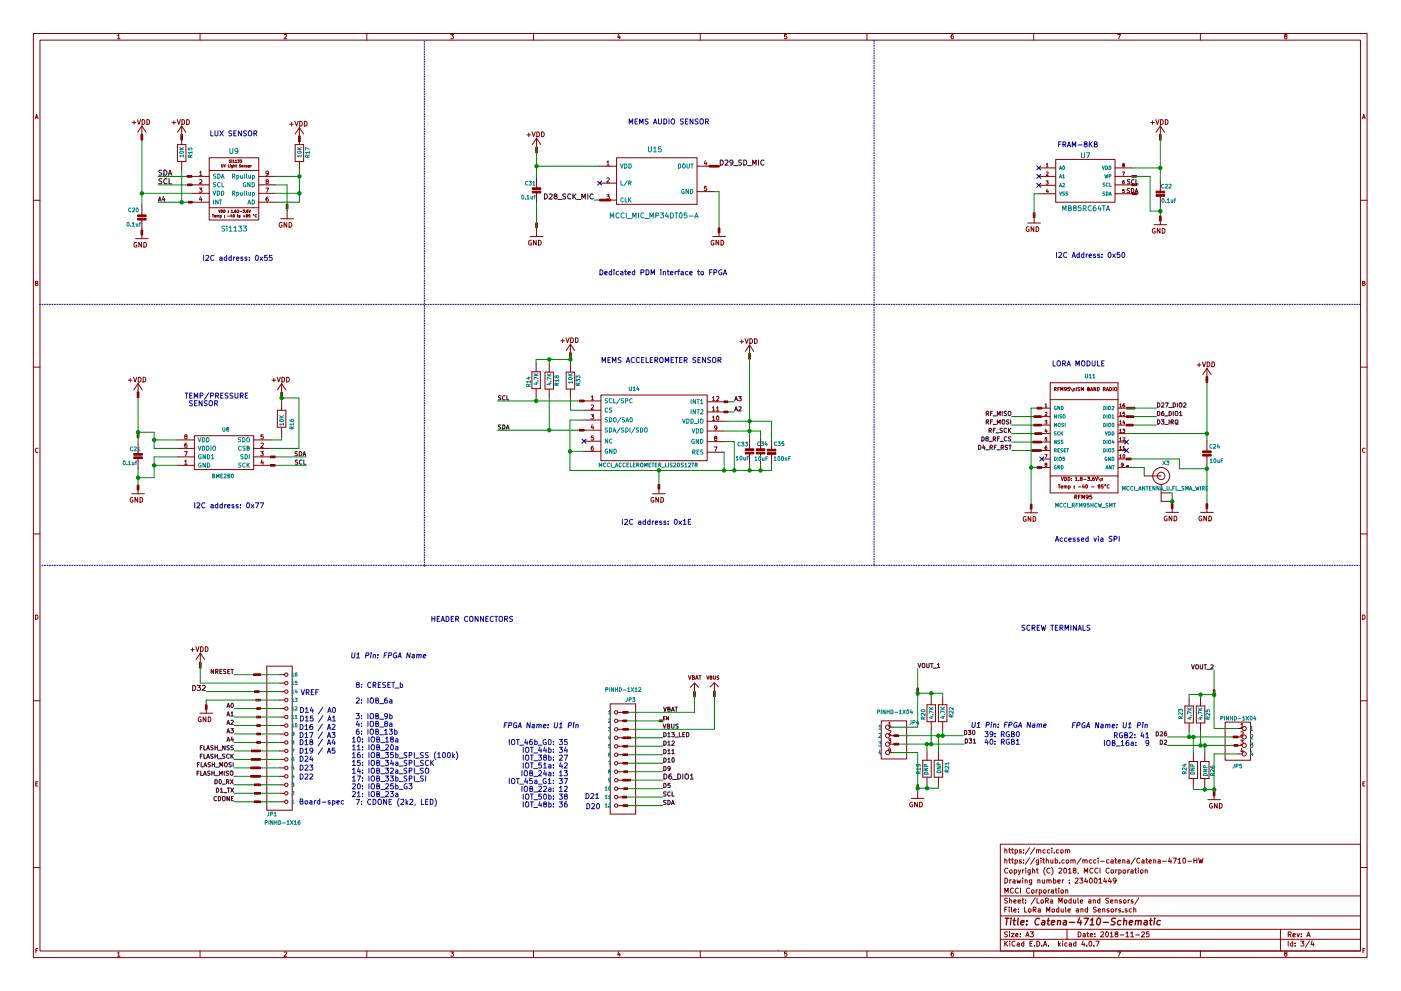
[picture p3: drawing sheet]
<svg xmlns="http://www.w3.org/2000/svg" width="420mm" height="297mm" viewBox="0 0 420 297" stroke-linecap="round" stroke-linejoin="round" font-family="sans-serif">
<g fill="none" stroke="#840000" stroke-width=".3">
<path d="M10 10h400v277h-400zM12 12h396v273.1h-396zM35.3 10.7l.3-.4v1.3M35.3 11.6h.7M60 10v2M85.2 10.4l.5-.1 .3 .4-.8 .9h.8M110 10v2M135.2 10.3h.8l-.4 .5 .4 .3-.1 .4h-.7M160 10v2M185.5 10.2l-.3 1h.8M185.9 10.8v.8M210 10v2"/>
<path d="M235.9 10.3h-.6v.6h.6l.1 .5-.3 .2-.4-.1M260 10v2M285.9 10.3l-.6 .3-.1 .8 .3 .2 .4-.1v-.6l-.4-.1-.3 .3M310 10v2M335.2 10.3h.8l-.5 1.3M360 10v2M385.5 10.9l-.3-.3 .3-.3 .4 .1v.4a.5 .5 0 0 0-.5 .2 .5 .5 0 0 0 0 .5l.3 .1 .3-.2-.3-.5M10.6 35.6l.4-1.3 .4 1.3M10.7 35.2h.6M39.6 36.7h1.1M40.2 36.2v1.1M41.2 35.9l.5 1.4 .5-1.4"/>
<path d="M42.5 37.8v2.5M42.5 37.8l-1.2 1.9M42.5 37.8l1.3 1.9M42.6 35.9a.72 .72 0 0 1 .8 .7 .72 .72 0 0 1-.8 .7zM44 35.9a.72 .72 0 0 1 .9 .7 .72 .72 0 0 1-.9 .7zM51.6 36.7h1.1M52.1 36.2v1.1M53.1 35.9l.5 1.4 .5-1.4M54.5 37.8v2.5M54.5 37.8l-1.3 1.9M54.5 37.8l1.3 1.9M54.6 35.9a.72 .72 0 0 1 .8 .7 .72 .72 0 0 1-.8 .7z"/>
<path d="M56 35.9a.72 .72 0 0 1 .8 .7 .72 .72 0 0 1-.8 .7zM86.9 37.2h1.1M87.5 36.7v1.1M88.4 36.4l.5 1.4 .5-1.4M89.8 38.3v5M89.8 38.3l-1.3 1.9M89.8 38.3l1.3 1.9M89.9 36.4a.72 .72 0 0 1 .8 .7 .72 .72 0 0 1-.8 .7zM91.3 36.4a.72 .72 0 0 1 .8 .7 .72 .72 0 0 1-.8 .7zM158.6 39.9v1.1M159.6 39.5l.4 1.5 .5-1.5M161 39.5a.72 .72 0 0 1 .8 .7 .72 .72 0 0 1-.8 .8z"/>
<path d="M162.4 39.5a.72 .72 0 0 1 .8 .7 .72 .72 0 0 1-.8 .8zM345.1 36.7h1.1M345.6 36.2v1.1M346.6 35.9l.5 1.4 .5-1.4M348 37.8v2.5M348 37.8l-1.3 1.9M348 37.8l1.2 1.9M348.1 35.9a.72 .72 0 0 1 .8 .7 .72 .72 0 0 1-.8 .7zM349.5 35.9a.72 .72 0 0 1 .8 .7 .72 .72 0 0 1-.8 .7zM408.6 35.6l.4-1.3 .4 1.3M408.7 35.2h.6M42.3 40.3h.5v1.7h-.5z"/>
<path d="M42.4 41.1l.3 .1-.3 .1M42.4 40.7l.3 .1zM42.4 40.9l.3 .2zM42.5 41.5h.2M42.6 41.4v.2M53.2 43.3h2.6v5.1h-2.6zM54.2 40.3h.5v1.7h-.5zM54.4 41.1l.2 .1-.2 .1M54.4 40.7l.2 .1zM54.4 40.9l.2 .2zM54.4 41.5h.2M54.5 40.8v2.5"/>
<path d="M54.5 48.4v2.6M56.1 52.6h1.4v.5h-1.4zM56.3 55.2h1.3v.5h-1.3zM56.6 52.7l-.1 .3M56.7 52.7l.1 .3zM56.8 55.3l-.2 .2M57 53v-.3l.1 .3M57 52.9h.1M57 55.3h-.1l.1 .2M57.1 55.3l.2 .2M57.7 52.9h5M57.7 55.4h5"/>
<path d="M57.7 57.9h5M59.8 56.4h.8l-.5 .5 .4 .1v.5h-.7M59.8 51.6l.4-.3v1.3M59.8 53.9l.5-.1 .3 .4-.8 .9h.8M59.8 52.6h.8M60.1 59l-.3 .9h.8M60.4 59.4v.9M62.7 47.3h14.9v18.6h-14.9zM62.7 51.1h14.9M66.4 49.3l.2 .8 .2-.1 .1-.7M67.1 49.3l.3 .8 .2-.8M68.5 49.3v.8h.3"/>
<path d="M69.1 49.3v.1M69.1 49.6v.5M69.2 48h-.4l.4 .6-.4 .1M69.5 47.9v.1M69.5 48.2v.5M69.7 49.6v.7h-.3M69.7 49.6l-.3 .1v.3h.3M69.8 48.1l.3-.2v.8M69.8 48.7h.5M70.1 49.6h.3v.5M70.1 49.3v.8M70.6 48.1l.2-.2v.8"/>
<path d="M70.6 48.7h.4M70.7 49.6h.3M70.8 49.3l.2 .8M71.3 47.9h.5l-.3 .3 .3 .2-.1 .2h-.4M72 47.9h.5l-.3 .3 .3 .2-.1 .2h-.4M72.2 49.4h-.4l.4 .5-.4 .1M72.5 49.8l.3-.2-.3 .1v.3h.3M73.2 49.6h.3v.5M73.2 49.6v.5M74.1 49.6l-.2 .1 .3 .3h-.3M74.5 49.6h.3l-.1 .5-.2-.1zM75.2 49.6v.5"/>
<path d="M75.4 49.6l-.2 .1M77.6 52.9h5.1M77.6 55.4h5.1M77.6 57.9h5.1M79.7 56.4h.8l-.5 1.2M80 54.4l-.2-.3 .2-.3 .4 .1v.3a.52 .52 0 0 0-.5 .2 .52 .52 0 0 0-.1 .6h.6l-.1-.6M80.4 59l-.6 .3v.8l.2 .2 .4-.1v-.6l-.4-.1-.2 .3M80.5 51.8l-.2 .3-.4-.1-.1-.6 .5-.1 .2 .2-.1 .8-.5 .3M88.5 43.3h2.6v5.1h-2.6zM89.5 40.8h.5v1.7h-.5zM89.7 41.6l.2 .1-.2 .1M89.7 41.5l.2 .1z"/>
<path d="M89.7 41.2l.2 .1zM89.7 42h.2M89.8 48.4v2.6M158 40.4h1.1M160.7 44.1h.5v1.7h-.5zM160.8 44.9l.2 .1-.2 .1M160.8 44.8l.2 .1zM160.8 44.5l.2 .1zM160.8 45.3h.2M160.9 41.4v2.6M160.9 53.2v3.4M160.9 57.6v3.3"/>
<path d="M160.9 41.4l-1.3 1.9M160.9 41.4l1.3 1.9M160.9 45.2v.2M179.8 59.7h3.3v.5h-3.3zM179.8 49.8h5.1M179.8 54.9h5.1M179.8 60h5.1M180.2 59.9l.1 .2zM180.4 59.9h.2l-.2 .2h.2M180.7 59.9l.1 .2zM181.3 59.9l-.1 .2M181.6 59.9h-.2l.2 .2"/>
<path d="M181.7 59.9v.2M181.7 60l.1 .1M181.8 59.9l-.1 .1M181.9 58.4h.8l-.4 .5 .4 .1v.5h-.8M182 48.6l.4-.4v1.3M182 53.4l.5-.1 .2 .4-.8 .9h.8M182 49.5h.7M182.4 59.9v.2M182.7 59.9h-.2l.2 .2M184.9 47.3h24.1v14h-24.1zM209 49.8h5.1M209 57.4h5.1"/>
<path d="M211.5 48.2l-.3 .9h.8M211.8 48.7v.8M211.9 55.9h-.6l-.1 .6h.7v.5h-.7M212.7 49.6h2.9v.5h-2.9zM213.1 49.7v.2zM213.3 49.7h.2l-.2 .2h.2M213.7 49.8l-.1-.1v.2M213.8 49.9h.2M214.2 49.7l-.2 .2M214.3 49.7l.1 .2zM214.5 49.9h.2M214.7 49.9v-.2l.2 .2"/>
<path d="M215 49.7v.2M215.3 49.7h-.2l.2 .2M311.5 50.3h5.1M311.5 52.9h5.1M311.5 55.5h5.1M311.5 58.1h5.1M313.7 54.2h.7l-.4 .4 .3 .1v.4h-.6M313.8 49.3l.3-.3v1M313.8 51.6l.4-.1 .2 .4-.7 .7h.7M313.8 50h.6M314 56.7l-.2 .7h.6M314.3 57.1v.7"/>
<path d="M316.6 47.8h17.8v12.8h-17.8zM334.4 50.3h5.1M334.4 52.9h5.1M334.4 58.1h5.1M334.4 55.4h5.1M336.6 51.5h.7l-.5 1.1M336.8 49.4l-.1-.1 .1-.3 .3 .1 .1 .2a.41 .41 0 0 0-.5 .2 .41 .41 0 0 0 0 .5l.5-.1-.2-.5M337.1 54.1l-.3 .1-.1 .7 .1 .2 .4-.1-.1-.5-.4 .2M337.2 56.8h-.5v.4h.4l.1 .5h-.5M339.5 52.6h1.4v.5h-1.4zM339.5 55.2h1.3v.5h-1.3zM339.6 57.8h1.4v.5h-1.4z"/>
<path d="M340 52.7l-.1 .2M340 55.3l-.2 .2M340.1 57.9l-.1 .3M340.2 57.9l.1 .3zM340.2 52.7l-.1 .3M340.2 55.3h-.1l.1 .2M340.3 52.7l.1 .3zM340.3 55.3l.2 .2M340.4 58.2l.1-.3 .1 .3M340.5 58.1h.1M347.7 40.3h.5v1.7h-.5zM347.9 41.1l.2 .1-.2 .1"/>
<path d="M347.9 40.7l.2 .1zM347.9 40.9l.2 .2zM347.9 41.5h.2M348 54.3v3.3M348 58.6v3.3M348 41.4v.2M10 60h2M40.6 71.5h3.8M41 72.7a.64 .64 0 0 0-.9 .7 .64 .64 0 0 0 .9 .6v-.5h-.2M42.3 69h.5v1.4h-.5zM42.4 69.9h.1M42.4 69.6l.3 .2"/>
<path d="M42.4 69.4l.3 .1zM42.4 72.7v1.4l-.8-1.4v1.4M42.5 61.4v3.3M42.5 65.7v5.8M43.1 72.7a.72 .72 0 0 1 .8 .7 .72 .72 0 0 1-.8 .7zM56.5 60.4h1.2v.5h-1.2zM56.9 60.7l.1-.2 .1 .2M56.9 60.7h.1M57.2 60.5l.1 .1M57.3 60.6v.1M57.7 60.6h5M62.7 62.3h14.9"/>
<path d="M63.7 64.3h.4M63.9 64.3v.8M64.3 64.8l.4-.2-.4 .1 .1 .3h.3M65 64.6h.3l.1 .5M65 64.6v.5M65.4 64.7l.2-.1 .1 .5M65.6 62.9l.2 .8 .3-.8M66 64.6l.4 .1-.1 .3h-.3M66 64.6v.7M66.3 62.9a.38 .38 0 0 1 .5 .4 .38 .38 0 0 1-.5 .4zM67.1 62.9a.38 .38 0 0 1 .4 .4 .38 .38 0 0 1-.4 .4zM67.3 65v.1"/>
<path d="M67.3 64.6v.1M68.2 64.8h.6M68.5 63.6v.1M68.5 63.2v.1M69.3 64.3l-.1 .5h.4M69.4 63.1l.2-.2v.8M69.4 63.7h.4M69.5 64.6v.5M70 64.4l.2-.1 .1 .3-.1 .5-.3-.2zM70.1 63.6v.1M70.8 62.9l-.3 .2v.4l.3 .1v-.4l-.3 .2M71.1 64.6h.3"/>
<path d="M71.2 63l.4 .1-.5 .6h.5M71.2 64.3l.2 .8M71.7 64.6h.3l-.1 .5-.2-.1zM72 63.4h.5M72.8 62.9h.5l-.2 .3 .2 .2v.2h-.5M72.9 64.8h.6M73.3 64.5v.6M73.6 63.6v.1M74 64.6l-.1-.2 .3-.1v.3l-.3 .2 .1 .3 .3-.2-.2-.3M74.3 62.9l-.3 .2v.4l.3 .1v-.4l-.3 .2M74.6 62.9l.3 .8 .2-.8M75 64.3h-.4v.4l.4-.1v.3l-.4 .1"/>
<path d="M76 64.3l.1 .2zM77 64.4a.34 .34 0 0 0-.5 .3 .34 .34 0 0 0 .5 .3M77.6 60.6h5.1M84.2 65.6h3.8M84.5 66.8a.64 .64 0 0 0-.8 .6 .64 .64 0 0 0 .9 .6v-.5h-.3M85.9 61.3h.5v1.3h-.5zM86 62.1l.1 .1M86 61.9l.2 .1M86 61.7l.2 .1zM86 66.7v1.4l-.8-1.4v1.4M86.1 63v2.6M86.7 66.7a.72 .72 0 0 1 .8 .7 .72 .72 0 0 1-.8 .7z"/>
<path d="M159 70.9h3.8M159.3 72.1a.64 .64 0 0 0-.8 .6 .64 .64 0 0 0 .9 .6v-.5h-.3M160.7 66.8h.5v1.4h-.5zM160.8 67.7l.1 .1M160.8 67.4l.2 .2M160.8 67.2l.2 .1zM160.8 72v1.4l-.8-1.4v1.4M160.9 68.4v2.5M161.5 72a.72 .72 0 0 1 .8 .7 .72 .72 0 0 1-.8 .7zM180.9 60.1h.2M181.9 60.1h.2M182.1 60.1v-.2l.2 .2"/>
<path d="M213.7 70.9h3.9M214.1 72.1a.64 .64 0 0 0-.9 .6 .64 .64 0 0 0 .9 .6v-.5h-.2M215.4 68.4h.5v1.4h-.5zM215.5 69.2l.1 .1M215.5 69l.3 .1M215.5 68.8l.3 .1zM215.5 72v1.4l-.8-1.4v1.4M215.6 68.4v2.5M216.2 72a.72 .72 0 0 1 .9 .7 .72 .72 0 0 1-.9 .7zM308.2 66.8h3.8M308.6 68a.64 .64 0 0 0-.9 .7 .64 .64 0 0 0 .9 .6v-.5h-.2M309.9 63.8h.5v1.4h-.5z"/>
<path d="M310 64.7h.1M310 64.4l.3 .2M310 68v1.4l-.8-1.4v1.4M310 64.2l.3 .1zM310.1 64.3v2.5M310.7 68a.72 .72 0 0 1 .8 .7 .72 .72 0 0 1-.8 .7zM346.1 67.3h3.8M346.4 68.5a.64 .64 0 0 0-.8 .7 .64 .64 0 0 0 .9 .6v-.5h-.3M347.7 64.8h.5v1.4h-.5zM347.9 65.7h.1M347.9 65.4l.2 .2M347.9 68.5v1.4l-.8-1.4v1.4"/>
<path d="M347.9 65.2l.2 .1zM348 64.8v2.5M348.6 68.5a.72 .72 0 0 1 .8 .7 .72 .72 0 0 1-.8 .7zM408 60h2M10.7 84.9l.5-.1 .1-.4-.6-.1v1.3h.5l.2-.4-.3-.3M408.7 84.9l.5-.1 .1-.4-.6-.1v1.3h.5l.2-.4-.3-.3M10 110h2M38.5 114h1.1M39.1 113.4v1.1M40.1 113.1l.4 1.4 .5-1.4M41.1 117.5h.6v1.7h-.6zM41.3 118.3l.2 .2h-.2"/>
<path d="M41.3 118.2l.2 .1zM41.3 117.9l.2 .1zM41.3 118.7h.2M41.4 115v2.5M41.4 115l-1.3 1.9M41.4 115l1.3 1.9M41.4 118.6v.2M41.5 113.1a.72 .72 0 0 1 .8 .7 .72 .72 0 0 1-.8 .7zM42.9 113.1a.72 .72 0 0 1 .8 .7 .72 .72 0 0 1-.8 .7zM81.6 114h1.1M82.1 113.4v1.1M83.1 113.1l.5 1.4 .5-1.4"/>
<path d="M84.2 117.6h.5v1.7h-.5zM84.3 118.5l.3 .1-.3 .1M84.3 118.3l.3 .1zM84.3 118l.3 .1zM84.4 118.8h.2M84.5 115v2.5M84.5 115l-1.3 1.9M84.5 115l1.2 1.9M84.5 118.7v.2M84.5 113.1a.72 .72 0 0 1 .9 .7 .72 .72 0 0 1-.9 .7zM86 113.1a.72 .72 0 0 1 .8 .7 .72 .72 0 0 1-.8 .7zM159.5 111.4h2.6v5.1h-2.6z"/>
<path d="M160.8 108.9v2.5M160.8 116.5v2.5M163.4 111.5h2.6v5.1h-2.6zM164.7 109v2.5M164.7 116.6v2.6M168.2 102.1h1.1M168.7 101.6v1.1M169.7 101.3l.5 1.4 .5-1.4M169.8 111.5h2.5v5.1h-2.5zM170.8 105.7h.5v1.7h-.5zM170.9 106.5l.3 .1-.3 .1M170.9 106.4l.3 .1z"/>
<path d="M170.9 106.1l.3 .1zM171 106.9h.2M171.1 103.2v2.5M171.1 109v2.5M171.1 116.6v2.6M171.1 103.2l-1.3 1.9M171.1 103.2l1.2 1.9M171.1 106.8v.2M171.1 101.3a.72 .72 0 0 1 .9 .7 .72 .72 0 0 1-.9 .7zM172.6 101.3a.72 .72 0 0 1 .8 .7 .72 .72 0 0 1-.8 .7zM173.8 119.9h1.3v.5h-1.3zM177.3 119l.4-.4v1.3"/>
<path d="M177.3 119.9h.7M180.2 118.4h31.9v19.7h-31.9zM213.7 119.2l.3-.3v1.2M214.9 119l.5-.1 .2 .3-.8 .9h.8M221.9 102.4h1.1M222.5 101.9v1M223.4 101.5l.5 1.4 .5-1.4M224.5 106h.5v1.6h-.5zM224.7 106.8l.2 .1-.2 .1M224.7 106.6l.2 .1zM224.7 106.4l.2 .1zM224.7 107.1h.2"/>
<path d="M224.8 103.4v2.6M224.8 103.4l-1.3 1.9M224.8 103.4l1.3 1.9M224.8 107v.3M224.9 101.5a.72 .72 0 0 1 .8 .7 .72 .72 0 0 1-.8 .7zM226.3 101.5a.72 .72 0 0 1 .8 .7 .72 .72 0 0 1-.8 .7zM315 114.7h20.3v33h-20.3zM315 119.8h20.3M316.2 116.6h.5v-.4l-.5-.1v1M316.5 116.6l.3 .5M317.2 116.6h.4M317.7 116.1h-.5v1"/>
<path d="M318.1 117.1v-1l.3 .8 .4-.8v1M319.8 116.5l-.5 .2v-.5l.5 .1v.6l-.5 .2M320.7 116.1h-.5v.5l.5-.1v.5h-.5M320.9 116l.8 1.3M321.9 116.5h.4v.6M321.9 116.4v.7M322.8 116.1v1M323.8 116.2l-.6 .1 .6 .4v.3l-.6 .1M324.3 117.1v-1l.3 .8 .3-.8v1M326.2 116.6l.4-.1 .1-.3-.5-.1v1h.4l.1-.3-.2-.2M327.1 117.1l.3-1 .3 1M327.2 116.9h.4"/>
<path d="M328.6 116.1v1l-.5-1v1M329.1 116.1a.51 .51 0 0 1 .6 .5 .51 .51 0 0 1-.6 .5zM330.9 116.6h.5v-.4l-.5-.1v1M331.1 116.6l.4 .5M331.8 117.1l.3-1 .3 1M331.9 116.9h.5M332.8 116.1a.51 .51 0 0 1 .6 .5 .51 .51 0 0 1-.6 .5zM333.8 116.1v1M334.4 116.2l.4 .1 .1 .5-.2 .3-.4-.1zM359.1 109.4h1M359.6 108.9v1M360.6 108.5l.5 1.4 .5-1.4"/>
<path d="M361.7 112.9h.5v1.7h-.5zM361.8 113.8l.3 .1-.3 .1M361.8 113.6l.3 .1zM361.8 113.3l.3 .1zM361.9 114.1h.2M361.9 110.4v2.5M361.9 110.4l-1.2 1.9M361.9 110.4l1.3 1.9M362 114v.2M362 108.5a.72 .72 0 0 1 .8 .7 .72 .72 0 0 1-.8 .7zM363.4 108.5a.72 .72 0 0 1 .9 .7 .72 .72 0 0 1-.9 .7zM408 110h2"/>
<path d="M11.4 134.4a.58 .58 0 0 0-.8 .6 .58 .58 0 0 0 .8 .5M41.1 129.6h.6v1.7h-.6zM41.3 130.4l.2 .1-.2 .1M41.3 130.2l.2 .1zM41.3 130l.2 .1zM41.3 130.8h.2M41.4 132.9v3.3M41.4 137.2v3.3M41.4 130.7v.2M53.2 139.5h5.1M53.2 134.4h5.1M53.2 136.9h5.1"/>
<path d="M53.2 131.9h5.1M55.3 135.4h.9l-.6 1.2M55.4 138.3l.4-.4v1.3M55.4 139.2h.7M55.6 130.8l-.2-.2 .2-.3 .5 .1v.3a.52 .52 0 0 0-.6 .2 .52 .52 0 0 0-.1 .5h.7l-.2-.6M56 132.8l-.6 .3v.7l.2 .3 .5-.1-.1-.6-.4-.1-.2 .2M58.3 130.6h17.8v10.2h-17.8zM76.1 139.5h5.1M76.1 134.4h5.1M76.1 136.9h5.1M76.1 131.9h5.1M78.2 135.4h.8l-.5 .5 .4 .1v.5h-.7"/>
<path d="M78.3 132.9l.4-.1 .3 .4-.8 .9h.8M78.5 137.8l-.2 .9h.7M78.8 138.3v.9M78.9 130.3h-.6v.6h.6v.5h-.6M81.2 136.7h1.3v.5h-1.3zM81.2 139.2h1.3v.5h-1.3zM81.7 136.8l-.2 .2M81.7 139.4l-.2 .2M81.8 136.8v.3zM81.9 139.4h-.1l.1 .2M82 137.1l.1-.3 .1 .3M82 139.4l.1 .2"/>
<path d="M82 137h.1M83.2 123h2.5v5.1h-2.5zM84.5 120.4v2.6M84.5 128.1v2.5M173.8 128.7h1.3v.5h-1.3zM174.3 128.8l-.2 .2M174.3 120.1l-.1 .2M174.4 128.8l.1 .3zM174.6 120.1h-.2l.2 .2M174.6 129.1l.1-.3 .1 .3M174.7 129h.1M174.7 120.1l.1 .2"/>
<path d="M175.1 123h5.1M175.1 120.2h5.1M175.1 125.9h5.1M175.1 128.9h5.1M175.1 132.2h5.1M175.1 135.3h5.1M177.2 124.3h.8l-.4 .5 .4 .1v.6h-.8M177.3 121.5l.5-.1 .2 .4-.8 .9h.8M177.6 127.3l-.3 .9h.8M177.9 133.7l-.5 .3-.1 .7 .2 .3 .5-.1-.1-.6-.4-.1-.2 .2M177.9 127.8v.8M178 130.7h-.6l-.1 .6h.7v.5h-.7"/>
<path d="M212.1 135.5h5.1M212.1 132.4h5.1M212.1 129.2h5.1M212.1 126.3h5.1M212.1 123.5h5.1M212.1 120.4h5.1M213.7 125.1l.3-.4v1.3M213.7 122.3l.3-.4v1.3M213.7 126h.7M213.7 123.2h.7M213.7 120.1h.7M214.2 134h.8l-.5 1.2"/>
<path d="M214.5 131.3l-.2-.2 .2-.3 .4 .1v.3a.52 .52 0 0 0-.5 .2 .52 .52 0 0 0-.1 .5h.6l-.1-.6M214.9 122.3l.3-.4v1.3M214.9 123.2h.7M215 128.2l-.2 .2-.4-.1-.1-.6 .5-.1 .2 .2-.1 .8-.5 .3M215 124.8l.2-.1a.61 .61 0 0 1 .4 .6 .61 .61 0 0 1-.5 .6zM217.2 120.2h1.1v.5h-1.1zM217.2 123.2h1.1v.5h-1.1zM217.5 120.6l.1-.3 .1 .3M217.5 123.6l.1-.2 .1 .2M217.5 120.5h.2M217.5 123.5h.2M217.7 120.3h.2l-.2 .2"/>
<path d="M217.8 123.4h.1l-.2 .2h.2M224.8 131.5v3.3M224.8 135.8v3.3M228.1 131.5v3.3M228.1 135.8v3.3M231.4 131.6v3.3M231.4 135.9v3.3M309.5 134.8h2.8v.5h-2.8zM309.8 132.2h2.5v.6h-2.5zM309.9 134.9l.1 .3zM310.1 124.6h2.2v.5h-2.2zM310.1 127.2h2.2v.5h-2.2z"/>
<path d="M310.1 132.4l.1 .2zM310.2 134.9l.1 .2M310.3 135v.2M310.3 129.7h2.1v.5h-2.1zM310.4 132.4l.1 .2zM310.4 124.9l.2-.1-.2 .2M310.4 127.4l.2-.1-.2 .2M310.5 124.9l.1 .1M310.5 127.4l.1 .1M310.6 132.6h.2M310.6 135l.2-.1-.4 .3M310.7 127.4h.1"/>
<path d="M310.7 124.9h.1M310.7 130l.2-.2-.2 .3M310.7 135l.1 .2M310.8 130l.1 .1M310.8 124.8l-.1 .2M310.8 127.3l-.1 .2M310.8 132.5l.2-.1-.2 .2M310.9 125h.2M310.9 127.5h.2M310.9 135h.1M310.9 132.5l.1 .1M311 129.9h.1"/>
<path d="M311 122.1h1.4v.5h-1.4zM311 134.9l-.1 .3M311 139.9h1.4v.5h-1.4zM311.1 129.8l-.1 .3M311.1 132.5h.1M311.1 125v-.2l.2 .2M311.1 127.5v-.2l.2 .2M311.2 132.4l-.1 .2M311.3 132.6h.2M311.3 135l.2-.1-.4 .3M311.4 124.8v.2M311.4 135l.1 .2"/>
<path d="M311.6 122.2l-.1 .1M311.6 129.8l-.1 .3h-.4M311.6 140l-.1 .1M311.7 124.8l-.2 .2M311.7 132.4h-.2l.2 .2M311.7 134.9l-.1 .2M311.8 122.2l-.1 .3M311.8 127.3l-.1 .2M311.8 129.8l-.1 .1 .1 .2M311.8 140l-.1 .2M311.8 134.9h.2M311.9 134.9v.3"/>
<path d="M311.9 122.2l.1 .3zM311.9 140l.1 .2zM311.9 127.3v.2M311.9 129.8v.3M311.9 132.4l-.1 .2M312 129.9l.1 .2M312.1 129.8l-.2 .2M312.4 122.3h2.6M312.4 124.9h2.6M312.4 127.4h2.6M312.4 130h2.6M312.4 132.5h2.6"/>
<path d="M312.4 135h2.6M312.4 137.6h2.6M313.4 126.1h.6l-.4 .4 .3 .1v.4h-.5M313.4 136.3h.6l-.4 1M313.4 121.3l.3-.3v1M313.4 123.7l.4-.1 .2 .3-.6 .7h.6M313.4 122h.6M313.6 139.2l-.2-.1 .2-.3h.3v.3a.41 .41 0 0 0-.4 .2 .41 .41 0 0 0 0 .5l.4-.1-.1-.5M313.6 128.6l-.2 .7h.6M313.9 133.7l-.4 .1-.1 .7 .2 .2 .3-.1v-.5l-.5 .2M313.9 129v.7M313.9 131.2h-.4l-.1 .5 .5-.1v.5h-.5"/>
<path d="M335.3 122.3h2.5M335.3 124.9h2.5M335.3 127.4h2.5M335.3 130h2.5M335.3 132.5h2.5M335.3 135h2.5M335.3 137.6h2.5M335.8 136.6l.3-.3v1M335.8 134l.3-.3v1M335.8 131.5l.3-.3v1M335.8 128.9l.3-.3v1.1M335.8 126.4l.3-.3v1"/>
<path d="M335.8 123.9l.3-.3v1M335.8 121.3l.3-.3v1M335.8 122h.5M335.8 137.3h.5M335.8 134.7h.5M335.8 132.2h.5M335.8 129.7h.5M335.8 127.1h.5M335.8 124.6h.5M336.7 128.6h.6l-.3 .4 .3 .1v.5h-.6M336.8 134l.2-.3v1M336.8 131.3l.3-.1 .2 .3-.6 .7h.6"/>
<path d="M336.8 134.7h.5M336.8 139.2l-.5 .2v-.6l.5 .2v.6l-.5 .2M336.8 136.4l.2-.1a.46 .46 0 0 1 .3 .5 .46 .46 0 0 1-.5 .4zM337 126l-.2 .8h.6M337.2 121l-.3 .1-.1 .7 .1 .2 .4-.1-.1-.5-.4 .2M337.2 126.4v.7M337.3 123.6h-.5v.4h.4l.1 .5h-.5M337.7 124.6h2.3v.5h-2.3zM337.8 122.1h2.5v.5h-2.5zM337.8 127.2h2v.5h-2zM337.8 137.3h1.4v.5h-1.4zM338.1 124.8l.1 .2z"/>
<path d="M338.2 122.2l.1 .3zM338.2 127.3l.1 .2zM338.3 137.5v.1M338.4 127.3h.2l-.2 .2M338.4 122.2l.2 .1-.2 .2h.2M338.5 124.8v.2l-.1-.1M338.6 137.5l-.2 .2M338.6 125h.2M338.6 127.5h.2M338.7 122.2h.1l-.1 .3M338.7 137.5l.1 .2zM338.8 124.8l.1 .2z"/>
<path d="M338.9 122.5h.2M338.9 127.3v.2M339 127.4l.2-.1-.2 .2M339.1 124.8v.2M339.1 127.4l.1 .1M339.1 122.2l.1 .3zM339.3 127.5h.1M339.4 122.2v.3M339.5 124.8v.2M339.5 125h.1M339.8 122.2l.1 .1-.1 .2h.1M361.9 132.1v3.3"/>
<path d="M361.9 136.4v3.3M409.4 134.4a.58 .58 0 0 0-.8 .6 .58 .58 0 0 0 .8 .5M39.5 148h3.8M39.8 149.2a.64 .64 0 0 0-.8 .6 .64 .64 0 0 0 .9 .6v-.5h-.3M41.1 145.5h.6v1.3h-.6zM41.3 146.3l.1 .1M41.3 146.1l.2 .1M41.3 145.9l.2 .1zM41.3 149.1v1.4l-.8-1.4v1.4M41.4 145.5v2.5M42 149.1a.72 .72 0 0 1 .8 .7 .72 .72 0 0 1-.8 .7zM195.7 148h3.8"/>
<path d="M196 149.2a.64 .64 0 0 0-.8 .6 .64 .64 0 0 0 .9 .6v-.5h-.3M197.4 145.2h.5v1.4h-.5zM197.5 146.1h.1M197.5 145.8l.2 .2M197.5 145.6l.2 .1zM197.5 149.1v1.4l-.8-1.4v1.4M197.6 145.5v2.5M198.2 149.1a.72 .72 0 0 1 .8 .7 .72 .72 0 0 1-.8 .7zM307.3 153.7h3.8M307.7 154.9a.64 .64 0 0 0-.9 .6 .64 .64 0 0 0 .9 .6v-.5h-.2M309 151.2h.5v1.4h-.5zM309.1 152l.1 .1"/>
<path d="M309.1 151.8l.3 .1M309.1 151.6l.3 .1zM309.1 154.8v1.4l-.8-1.4v1.4M309.2 151.2v2.5M309.8 154.8a.72 .72 0 0 1 .8 .7 .72 .72 0 0 1-.8 .7zM312.4 140.1h2.6M315 142.7h20.3M317.3 145.3h.6M317.6 145.3v1M318.2 146l.5-.1-.1-.2-.4 .1 .1 .5h.3M318.3 143l.3 1.1 .3-1.1M319.1 145.7h.4l.1 .6"/>
<path d="M319.1 145.6v.7M319.3 143a.51 .51 0 0 1 .6 .5 .51 .51 0 0 1-.6 .6zM319.6 145.8l.3-.1 .1 .6M320.3 143a.51 .51 0 0 1 .6 .5 .51 .51 0 0 1-.6 .6zM320.5 145.7l.5 .1-.1 .5h-.4M320.5 145.6v1M321.3 144v.1M321.3 143.4v.1M322.1 146.2v.1M322.1 145.7v.1M322.3 149l.6-.1v-.4l-.6-.1v1.1M322.5 143.3l.3-.3v1.1"/>
<path d="M322.5 144.1h.6M322.6 149l.4 .5M323.4 145.9h.8M323.5 148.9h.3M323.5 144v.1M324 148.4h-.5v1.1M324.2 143.5l-.2-.2 .2-.3 .3 .1v.3a.41 .41 0 0 0-.4 .1 .41 .41 0 0 0 0 .5h.4l-.1-.5M324.5 149.5v-1.1l.3 .8 .4-.8v1.1M324.8 145.2l-.2 .8h.6M325 143.7h.8M325.1 145.6v.7M325.7 145.4l.1-.1a.46 .46 0 0 1 .4 .5 .46 .46 0 0 1-.5 .4z"/>
<path d="M326.2 143h.6l-.4 .4 .3 .1v.5h-.5M326.3 148.9l-.2 .2h-.3v-.6l.3-.1 .2 .2v.7l-.5 .2M327.2 144v.1M327.4 145.9h.7M327.4 148.4h-.6v.5h.5l.1 .5h-.6M328.1 143l-.3 .1-.1 .8 .1 .2 .4-.1-.1-.5-.4 .1M328.5 143l.4 1.1 .3-1.1M329.2 142.9l.8 1.4M329.5 145.7l-.2-.1 .2-.3 .3 .1 .1 .2a.41 .41 0 0 0-.5 .2 .41 .41 0 0 0 0 .5l.5-.1-.2-.5M330.2 143.5l.4-.1 .1 .7M330.2 143.4v.7M330.8 145.3h-.4l-.1 .5 .5-.1v.5h-.5"/>
<path d="M332.6 145.4a.44 .44 0 0 0-.6 .4 .44 .44 0 0 0 .6 .4M335.3 140.1h2.5M343.2 142.7h5M348.2 147.7h2.6M348.2 145.2v5.1h2.6M349.6 153.6h3.8M350 154.8a.64 .64 0 0 0-.9 .6 .64 .64 0 0 0 .9 .6v-.5h-.2M351.3 151h.5v1.4h-.5zM351.4 151.9l.1 .1M351.4 151.6l.3 .2M351.4 151.4l.3 .1zM351.4 154.7v1.4l-.8-1.4v1.4"/>
<path d="M351.5 151v2.6M352.1 154.7a.72 .72 0 0 1 .8 .7 .72 .72 0 0 1-.8 .7zM360 153.6h3.9M360.4 154.8a.64 .64 0 0 0-.8 .6 .64 .64 0 0 0 .8 .6v-.5h-.2M361.7 151h.5v1.4h-.5zM361.8 151.9l.1 .1M361.8 151.6l.3 .2M361.8 151.4l.3 .1zM361.8 154.7v1.4l-.8-1.4v1.4M361.9 151v2.6M362.5 154.7a.72 .72 0 0 1 .9 .7 .72 .72 0 0 1-.9 .7zM10 160h2"/>
<path d="M408 160h2M10.7 184.3a.65 .65 0 0 1 .7 .7 .65 .65 0 0 1-.7 .6zM57.2 194.7h1.1M57.7 194.2v1.1M58.7 193.8l.5 1.5 .5-1.5M59.8 198.5h.5v1.7h-.5zM59.9 199.4l.3 .1-.3 .1M59.9 199.2l.3 .1zM60 198.9l.2 .1zM60 199.7h.2M60.1 195.7v2.6M60.1 195.7l-1.3 1.9"/>
<path d="M60.1 195.7l1.2 1.9M60.1 199.6v.2M60.1 193.8a.72 .72 0 0 1 .9 .7 .72 .72 0 0 1-.9 .8zM61.6 193.8a.72 .72 0 0 1 .8 .7 .72 .72 0 0 1-.8 .8zM80 199.7h7.6v43.2h-7.6zM408.7 184.3a.65 .65 0 0 1 .7 .7 .65 .65 0 0 1-.7 .6zM10 210h2M59.9 213.8h3.9M60.3 215a.64 .64 0 0 0-.8 .6 .64 .64 0 0 0 .8 .6v-.5h-.2M61.6 211.2h.5v1.4h-.5zM61.7 212.1l.1 .1M61.7 211.8l.3 .2"/>
<path d="M61.7 211.6l.3 .1zM61.7 214.9v1.4l-.8-1.4v1.4M61.8 211.2v2.6M62.4 214.9a.72 .72 0 0 1 .9 .7 .72 .72 0 0 1-.9 .7zM76 202h2.1v.5h-2.1zM76.3 207h1.4v.6h-1.4zM76.6 202.1l-.2 .2M76.7 202.2l.1-.1-.1 .2M76.7 209.6h1.4v.5h-1.4zM76.7 207.2l.1 .2zM76.8 202.2v.1M76.9 207.2h.2l-.2 .2"/>
<path d="M76.9 202.2h.1M77 212.1h1.1v.5h-1.1zM77 214.7h1.1v.5h-1.1zM77 217.2h1.1v.5h-1.1zM77 219.7h1.1v.6h-1.1zM77.1 202.1v.2M77.2 207.2h.2l-.2 .2h.2M77.2 209.7v.1M77.3 202.1l-.1 .2M77.3 212.5l.1-.2 .1 .2M77.3 215l.1-.2 .1 .2M77.3 217.6l.1-.3 .1 .3"/>
<path d="M77.4 215h.1M77.4 212.4h.1M77.4 217.5h.1M77.4 202.2h.1M77.5 209.7l-.2 .3M77.5 202.1v.2M77.6 219.9h.1l-.1 .2M77.6 209.7l.1 .3zM77.6 214.8l.1 .2M77.6 217.3l.1 .1-.1 .2h.1M77.6 215h.1M77.6 202.1h.2"/>
<path d="M77.7 202.1v.2M83.8 217.5h1.5M83.8 214.9h1.5M83.8 212.4h1.5M83.8 209.8h1.5M83.8 207.3h1.5M83.8 204.8h1.5M83.8 202.2h1.5M183 211h7.6v33h-7.6zM185.3 213.5h1.5M185.3 216.1h1.5M185.3 218.6h1.5"/>
<path d="M186.8 215.8h1.1v.5h-1.1zM186.8 218.3h1.6v.6h-1.6zM186.8 213.3h1.6v.5h-1.6zM187.1 218.5l.1 .2 .1-.2M187.1 213.4l.1 .3 .1-.3M187.2 216h.1M187.3 215.9v.3M187.4 218.6l.2-.1-.2 .2 .1-.1M187.4 213.5l.2-.1-.2 .3 .1-.2M187.6 215.9l-.2 .3M187.6 213.7l.1-.3 .1 .3M187.7 218.5v.2l.1-.2"/>
<path d="M187.7 213.6h.1M187.9 213.4h.1M187.9 213.4v.3M188.1 218.5l-.2 .2M197.6 215.8h1.2v.5h-1.2zM198 216h.1M198.1 215.9v.3M198.4 215.9l-.2 .3M206.5 202.5l.4 1.1 .3-1.1M207.6 203h.5l.1-.4-.6-.1v1.1h.5l.2-.3-.3-.3M208 207.3h.5v1.6h-.5zM208.2 208.3l.2 .1-.2 .1"/>
<path d="M208.2 207.6v.2M208.2 207.7h.2M208.3 208.1h.1l-.2 .1v-.1l.1 .1M208.3 204.8l1.2 1.2M208.3 204.8v2.5M208.3 204.8l-1.3 1.2M208.3 207.9v.1M208.4 207.8l-.2 .1 .2 .1M208.6 203.6l.4-1.1 .4 1.1M208.7 203.3h.6M209.6 202.5h.7M209.9 202.5v1.1"/>
<path d="M212 202.6l.3 1 .3-1M213 203.1l.4-.1 .1-.3-.5-.1v1h.4l.1-.3-.2-.2M214 202.6l.2 1 .4-.2v-.8M214 207.2h.5v1.6h-.5zM214.1 208.3l.3 .1h-.3M214.1 207.8h.3l-.3 .1M214.1 207.5l.3 .2M214.2 208.1h.2l-.3 .1v-.2l.1 .2M214.2 204.6l1.3 1.3M214.2 204.6v2.6M214.2 204.6l-1.2 1.3M215.6 202.7l-.6 .1 .5 .4v.3l-.5 .1"/>
<path d="M264.3 216.1h7.6v11.4h-7.6zM266.5 216.7l.3-.3v1.3M266.5 219l.5-.1 .2 .4-.8 .9h.8M266.5 217.7h.7M266.8 218h1.3M275 206.3h.5v2h-.5zM275.1 207.8l.2 .1-.2 .1M275.1 207.3l.2 .1-.2 .1M275.1 207.1v.1M275.1 207.1h.2M275.3 206.7l-.2 .1M275.3 206.6v.4"/>
<path d="M278 211.2h2.5v5.1h-2.5zM279.3 208.7v2.5M279.3 216.3v2.6M281.4 211.2h2.6v5.1h-2.6zM282.7 208.7v2.5M282.7 216.3v2.6M355.3 211.6h2.6v5.1h-2.6zM356.6 209.1v2.5M356.6 216.7v2.5M358.8 211.6h2.5v5.1h-2.5zM360 209.1v2.5M360 216.7v2.5"/>
<path d="M363.9 206.8h.5v2h-.5zM364 208.3l.2 .1-.2 .1M364 207.8l.2 .1-.2 .1M364 207.7h.2M364 207.6v.1M364.2 207.1v.2l-.2-.2v.2M364.2 207.4v.2M367.4 216.4h7.6v11.5h-7.6zM371.2 218.3h1.3M372.1 217.1l.4-.3v1.2M372.1 219.4l.5-.1 .2 .4-.7 .9h.7M372.1 218h.7"/>
<path d="M408 210h2M10.7 234.9h.5M11.3 234.3h-.6v1.3h.6M75.2 229.9h2.9v.5h-2.9zM75.2 232.4h2.9v.6h-2.9zM75.3 224.8h2.8v.5h-2.8zM75.3 227.4h2.8v.5h-2.8zM75.6 230.1h.1M75.6 232.7h.1M75.7 230l-.1 .3M75.7 232.6l-.1 .2M75.7 227.6h.1"/>
<path d="M75.7 225.1h.1M75.8 230v.3l.2-.3 .1 .3M75.8 232.6v.2l.2-.2 .1 .2M75.8 225l-.1 .2M75.8 227.5l-.1 .2M75.9 225v.2l.3-.2 .1 .2M75.9 227.5v.2l.3-.2 .1 .2M76 232.8h.1M76 230.2h.1M76.1 225.1h.2M76.1 227.7h.2M76.3 235h1.8v.5h-1.8z"/>
<path d="M76.3 237.5h1.8v.5h-1.8zM76.4 230l-.2 .3M76.4 232.6l-.2 .2M76.5 230.1h.1M76.5 230v.3M76.5 232.6v.2M76.5 232.7h.1M76.5 225l-.1 .2M76.5 227.5l-.1 .2M76.6 235.1l.1 .3zM76.6 227.6h.2M76.6 225.1h.2"/>
<path d="M76.6 225v.2M76.6 227.5v.2M76.6 230v.3M76.6 232.6v.2M76.7 237.7l.1 .2zM76.7 230.3h.2M76.7 232.8h.2M76.8 225v.2M76.8 227.5v.2M76.8 227.7h.2M76.9 237.7l.1 .2M76.9 230.3v-.3l.2 .3"/>
<path d="M76.9 232.8v-.2l.2 .2M76.9 237.9h.4M77 222.3h1.1v.5h-1.1zM77.1 235.4h.2M77.2 232.6v.2M77.2 225v.2l-.1-.2v.2h-.3M77.2 227.5l-.1 .2M77.3 235.2l.2-.1-.2 .3M77.3 220.1l.1-.2 .1 .2M77.3 222.7l.1-.3 .1 .3M77.4 237.7h.1M77.4 220.1h.1"/>
<path d="M77.4 222.6h.1M77.4 235.2l.1 .2M77.4 237.7v.2M77.5 225l-.2 .2M77.5 227.5h-.2l.2 .2M77.5 232.6l-.2 .2M77.6 237.7l.1 .2M77.6 235.1l.1 .3M77.6 227.5v.2M77.6 230l-.1 .3M77.6 222.4l.1 .2M77.6 227.6l.1 .1"/>
<path d="M77.7 222.5v.2M77.7 230v.3M77.7 225l-.1 .2M77.7 237.7l-.1 .2M77.7 235.1l-.1 .3M77.7 227.5l-.1 .1M83.8 237.8h1.5M83.8 235.2h1.5M83.8 232.7h1.5M83.8 230.2h1.5M83.8 227.6h1.5M83.8 225.1h1.5"/>
<path d="M83.8 222.5h1.5M83.8 220h1.5M185.3 221.1h1.5M185.3 223.7h1.5M185.3 226.2h1.5M185.3 228.8h1.5M185.3 231.3h1.5M185.3 233.8h1.5M185.3 236.4h1.5M185.3 238.9h1.5M186.6 238.7h1.4v.5h-1.4zM186.8 220.9h2.3v.5h-2.3z"/>
<path d="M186.8 223.4h1.4v.5h-1.4zM186.8 226h1.4v.5h-1.4zM186.8 228.5h1.4v.5h-1.4zM186.8 233.6h2.3v.5h-2.3zM187.1 236.1h1.1v.5h-1.1zM187.1 231h1.1v.6h-1.1zM187.1 238.8l-.1 .2M187.2 221v.3zM187.2 233.7v.3zM187.2 223.6l.1 .2zM187.2 226.1l.1 .3zM187.2 228.6l.1 .3z"/>
<path d="M187.4 238.8h-.2l.2 .2M187.4 221.1l.1 .2M187.4 221.3h.2M187.5 223.6v.2M187.5 226.1v.3M187.5 228.7v.2M187.5 236.3v.2zM187.5 231.2v.2zM187.5 223.8h.1M187.5 226.4h.1M187.5 228.9h.1M187.5 238.8l.1 .3"/>
<path d="M187.6 233.7l-.1 .3-.1-.2M187.6 234h.2M187.7 221h.1l-.1 .2M187.7 223.6h.2l-.2 .2h.2M187.7 226.1l.1 .3M187.7 226.4h.2M187.8 236.3l-.1 .2M187.9 231.3l-.2-.1v.2M187.9 233.7l.1 .3zM187.9 221.3h.2M188.1 221l.2 .3M188.1 233.7v.3"/>
<path d="M188.3 221.1h.1M188.5 221v.3M188.5 233.8l.1 .2M188.5 234h.2M188.6 221v.3zM266.4 221.5h.8l-.4 .5 .3 .1v.5h-.7M266.8 223.9l-.3 1h.7M266.8 220.5h1.3M266.8 223h1.3M266.8 225.6h1.3M267.1 224.4v.9M268.1 220.3h1.4v.5h-1.4z"/>
<path d="M268.1 222.8h1.4v.5h-1.4zM268.5 220.4v.2zM268.5 222.9v.3zM268.7 220.4h.2l-.2 .2M268.7 222.9h.2l-.2 .3M269 223v.2M269 223.2h.1M273.3 239.3h3.8M275 235.2h.5v1.4h-.5zM275.1 236.1l.1 .1M275.1 235.9l.2 .1M275.1 235.6l.2 .1z"/>
<path d="M275.2 236.8v2.5M276.7 227.9h2.6v5.1h-2.6zM278 225.3v2.6M278 233v2.5M280.2 227.9h2.5v5.1h-2.5zM281.4 225.3v2.6M281.4 233v2.5M356.6 228.3h2.6v5h-2.6zM357.9 225.7v2.6M357.9 233.3v2.6M360 228.3h2.6v5h-2.6zM361.3 225.7v2.6"/>
<path d="M361.3 233.3v2.6M362.2 239.7h3.8M363.9 237.1h.5v1.4h-.5zM364 238l.1 .1M364 237.8l.2 .1M364 237.6l.2 .1zM364.1 237.1v2.6M369.8 220.6h1.4v.5h-1.4zM370.1 223.2h1.1v.5h-1.1zM370.2 220.8l.1 .2zM370.5 220.8h.1l-.2 .2h.2M370.5 223.3v.3z"/>
<path d="M370.7 223.3l.2 .1-.2 .2h.2M370.8 220.8v.2l-.1-.1M371.2 220.9h1.3M371.2 223.4h1.3M371.2 226h1.3M372.1 221.9h.7l-.4 .4 .4 .1v.6h-.7M372.4 224.3l-.3 .9h.8M372.7 224.8v.9M408.7 234.9h.4M409.3 234.3h-.6v1.3h.6M76.2 240.1h1.9v.5h-1.9zM76.8 240.2h-.2l.2 .2"/>
<path d="M76.9 240.2v.2zM77.5 240.2l-.1 .2M77.6 240.3h.1M77.7 240.2v.2M83.8 240.3h1.5M185.3 241.5h1.5M186.8 241.2h1.4v.5h-1.4zM187.4 241.3l-.2 .3M187.5 241.3l.1 .3zM187.7 241.6l.1-.3 .1 .3M187.7 241.5h.2M273.6 240.5a.64 .64 0 0 0-.8 .6 .64 .64 0 0 0 .9 .6v-.5h-.3"/>
<path d="M275.1 240.4v1.4l-.8-1.4v1.4M275.8 240.4a.72 .72 0 0 1 .8 .7 .72 .72 0 0 1-.8 .7zM300 253h108v32.1h-108zM301.3 257.8h.6l.1 .9M301.3 254.8h.6l.1 .9M301.3 254.2v1.5M301.3 257.2v1.5M302.5 257.7h.5M302.5 254.7h.5M302.7 257.2v1.3l.3 .2M302.7 254.2v1.3l.3 .2M303.4 257.7h.5"/>
<path d="M303.4 254.7h.5M303.6 257.2v1.3l.3 .2M303.6 254.2v1.3l.3 .2M304.4 257.8l.5-.1 .2 .3-.1 .6h-.6M304.4 254.8l.5-.1 .2 .3-.1 .6h-.6M304.4 254.7v1.5M304.4 257.7v1.5M306.3 257.8l-.4-.1-.2 .2 .1 .3 .5 .1v.3h-.6M306.3 254.8l-.4-.1-.2 .2 .1 .2 .5 .2v.3h-.6M307 258.6v.1M307 257.8v.1M307 255.6v.1"/>
<path d="M307 254.8v.1M308.8 257.1l-1.3 2M308.8 254.1l-1.3 1.9M310.3 257.1l-1.2 2M310.3 254.1l-1.2 1.9M310.8 254.8h.6l.1 .9M310.8 254.7v1M311.5 257.7l-.1 1.4h-.6M311.5 257.8l-.5-.1-.2 .3v.6h.7M311.5 254.9l.2-.2 .4 .1v.9M312.2 257.2v.2M312.2 257.7v1"/>
<path d="M312.7 257.7h.6M312.9 257.2v1.3l.4 .2M313.5 254.8l-.4-.1-.3 .3 .1 .6h.6M313.8 257.8h.6v.9M313.8 257.2v1.5M314.8 254.8l-.4-.1-.3 .3v.6h.7M315.1 257.7l.1 .9h.5M315.4 254.2v.1M315.4 254.7v1M315.7 257.7v1M316.2 255.6v.1M316.5 257.8l.4-.1 .3 .3-.2 .6h-.5"/>
<path d="M316.5 257.2v1.5M317.5 254.8l-.4-.1-.3 .3 .1 .6h.6M317.8 258.6v.1M318.2 254.8h.6l-.1 .8h-.5zM319.2 257.8l-.5-.1-.3 .3 .1 .6h.7M319.5 254.8h.6v.9M319.5 254.7v1M319.8 257.8h.6v.8h-.6zM320.1 254.9l.3-.2 .3 .1 .1 .9M321.2 257.8h.5l.1 .9M321.2 257.7v1M321.8 257.9l.2-.2 .4 .1 .1 .9"/>
<path d="M324.2 257.1l-1.2 2M324.7 257.8h.6l.1 .9M324.7 257.7v1M325.4 257.9l.2-.2 .4 .1v.9M327.4 257.8l-.5-.1-.2 .3v.6h.7M328.7 257.8l-.5-.1-.2 .3v.6h.7M329.3 257.2v.2M329.3 257.7v1M330 258.2h1.2M332.5 257.8l-.4-.1-.3 .3 .1 .6h.6M333.2 257.8h.6v.9M333.8 258.1l-.7 .3 .2 .3 .5-.1"/>
<path d="M334.3 257.7h.6M334.5 257.2v1.3l.4 .2M335.3 258.2l.7-.1v-.3l-.4-.1-.3 .2 .1 .7h.6M336.7 257.8h.6v.9M336.7 257.7v1M338 257.8h.6l.1 .9M338.7 258.1l-.7 .3 .2 .3 .5-.1M340.5 257.1l-1.3 2M341.8 257.4a.67 .67 0 0 0-.9 .6 .67 .67 0 0 0 .9 .6M342.5 257.8h.6v.9M343.1 258.1l-.7 .3 .2 .3 .5-.1M343.6 257.7h.6"/>
<path d="M343.8 257.2v1.3l.4 .2M344.6 258.2l.7-.1v-.3l-.5-.1-.2 .2 .1 .7h.6M346 257.8h.6v.9M346 257.7v1M347.3 257.8h.6l.1 .9M348 258.1l-.8 .3 .3 .3 .5-.1M348.7 258.2h1.1M350.8 257.1l-.4 1.1h1M351.2 257.7v1M351.8 257.2h1l-.7 1.5M353.3 257.6l.4-.4v1.5M353.3 258.7h.9"/>
<path d="M354.9 257.4l.2-.2a.72 .72 0 0 1 .5 .8 .72 .72 0 0 1-.7 .6l-.2-.4zM356.2 258.2h1.2M358.1 257.2v1.5M358.1 257.9h.8M358.9 257.2v1.5M359.5 257.2l.3 1.5 .3-1.1 .3 1.1 .4-1.5M363.6 240.9a.64 .64 0 0 0-.9 .6 .64 .64 0 0 0 .9 .6v-.5h-.3M365 240.8v1.4l-.8-1.4v1.4M365.7 240.8a.72 .72 0 0 1 .8 .7 .72 .72 0 0 1-.8 .7zM10 260h2M300 278.5h108M300 274.5h108"/>
<path d="M300 268.5h108M301.3 267.7v-1.5l.6 1.1 .4-1.1v1.5M301.3 263.2a.76 .76 0 0 1 .9 .8 .76 .76 0 0 1-.9 .7zM301.3 272.6h.6M302.1 271.9h-.8v1.5M302.1 279.4l-.8 .1a.64 .64 0 0 0 .8 .7l-.1 .5h-.7M302.1 269.3l-.8 .1a.64 .64 0 0 0 .8 .7l-.1 .5h-.7M302.2 260.4a.67 .67 0 0 0-.9 .6 .67 .67 0 0 0 .9 .6M302.6 271.9v.1M302.6 272.4v1M302.8 279.3v.2M302.8 269.8h.6v.9"/>
<path d="M302.8 269.2v1.5M302.8 279.8v1M302.8 260.8h.7l-.1 .8h-.6zM302.8 263.7v1M303.3 263.7l-.5 .3M303.3 279.8h.8l-.8 1h.8M303.4 271.9v1.3l.2 .2M303.8 263.8h.6v.9M303.9 266.4a.67 .67 0 0 0-.9 .6 .67 .67 0 0 0 .9 .6M304 270.2l.7-.1v-.3l-.4-.1-.3 .2 .1 .7h.6M304.1 272.9l.7-.1-.1-.3-.4-.1-.2 .2v.7h.6M304.2 260.8l.4-.1 .3 .3-.1 .6h-.6"/>
<path d="M304.2 260.7v1.5M304.4 264.1l-.7 .2 .2 .4 .5-.1M305 263.7l.3 1 .3-.7 .2 .7 .3-1M305.3 270.2l.7-.1v-.3l-.4-.1-.3 .2 .1 .7h.6M305.4 260.7l.3 1M305.4 266.4a.67 .67 0 0 0-.9 .6 .67 .67 0 0 0 .9 .6M305.4 273.3v.1M305.4 272.5v.1M306 279.9v.1M306 266.2v1.5M306.1 260.7l-.7 1.5M306.5 269.7h.6"/>
<path d="M306.7 260.7v1M306.7 269.2v1.3l.4 .2M306.7 263.2v.2M306.7 263.7v1M307.1 260.7l-.4 .3M307.3 271.9v1.5h.7M307.4 263.8h.6l.1 .9M307.4 263.7v1M307.6 270.6v.1M307.6 269.8v.1M307.6 260.2v.2M307.6 260.7v1"/>
<path d="M308.5 272.5h.6v.8h-.6zM308.8 266.4a.67 .67 0 0 0-1 .6 .67 .67 0 0 0 1 .6M309 260.7l-.1 1.4h-.6M309 260.8l-.5-.1-.2 .3v.6h.7M309 279.3h.9l-.5 .6 .5 .1v.7h-.9M309.4 266.8h.6v.8h-.6zM309.4 263.7l-.1 1.4h-.5M309.4 263.8l-.4-.1-.3 .3 .1 .6h.6M309.7 260.8h.6v.9M309.7 260.2v1.5M309.9 272.7l.7-.1v-.6l-.7-.1v1.5M310.2 272.7l.5 .7"/>
<path d="M310.5 269.1l-1.3 2M310.7 266.7v1M310.8 260.7h.6M311 269.2v1.5h.7M311 260.2v1.3l.4 .2M311.2 266.7l-.5 .3M311.3 263.8h.5l.1 .9M311.3 263.7v1M311.4 272.5h.5l.1 .9M311.7 266.8l.4-.1 .3 .3-.1 .6h-.6M311.7 266.7v1.5M312 272.8l-.7 .2 .2 .4 .5-.1"/>
<path d="M312.2 269.8h.7l-.1 .8h-.6zM312.6 263.7l.1 .9h.5M313 266.8h.7l-.1 .8h-.6zM313.2 263.7v1M313.5 260a1.71 1.71 0 0 0 0 2.3M313.6 270l.7-.1 .1-.5-.8-.2v1.5M313.8 273.4v-1.5l.6 1.1 .4-1.1v1.5M313.9 270l.5 .7M313.9 263.8h.6l.1 .9M313.9 263.7v1M314.4 266.7v1M314.6 263.9l.2-.2 .4 .1v.9"/>
<path d="M314.8 266.7l-.4 .3M314.9 260.4a.67 .67 0 0 0-1 .6 .67 .67 0 0 0 1 .6M315.1 269.8h.5l.1 .9M315.3 266.8h.6l.1 .9M315.4 260a1.71 1.71 0 0 1 0 2.3M315.5 272.5h.7l-.1 .8h-.6zM315.7 270.1l-.7 .2 .2 .4 .5-.1M316 267.1l-.8 .2 .3 .4 .5-.1M316 263.8l.4-.1 .3 .3-.2 .6h-.5M316 263.2v1.5M316.5 266.7h.5M316.7 266.2v1.3l.3 .2"/>
<path d="M317.2 264.2l.7-.1v-.3l-.5-.1-.2 .2 .1 .7h.6M317.5 272.5l-.4-.1-.3 .3 .1 .6h.6M317.5 266.2v.2M317.5 266.7v1M317.5 271.9v1.5M317.6 270.7v-1.5l.5 1.1 .4-1.1v1.5M317.6 260.4l.6-.2 .2 .4-.9 1.1h.9M318.2 272.4l.1 .9h.6M318.2 266.8h.7l-.1 .8h-.6zM318.6 263.7v1M318.9 272.4v1M319 263.7l-.4 .3"/>
<path d="M319.2 260.4l.2-.2a.72 .72 0 0 1 .5 .8 .72 .72 0 0 1-.7 .6l-.2-.5zM319.3 269.8h.6l-.1 .8h-.5zM319.6 271.9v1.3l.2 .2M319.6 266.8h.6v.9M319.6 266.7v1M320 278.5v3M320.3 272.9l.7-.1v-.3l-.5-.1-.2 .2 .1 .7h.6M320.4 260.6l.5-.4v1.5M320.4 261.7h.9M320.7 264.6v.1M320.7 263.8v.1M321.2 269.8l-.4-.1-.3 .3 .1 .6h.6"/>
<path d="M321.2 269.2v1.5M321.9 269.7l.1 .9h.6M322.1 260.8l-.3-.2 .3-.4 .5 .2v.3a.61 .61 0 0 0-.6 .2 .61 .61 0 0 0-.1 .7h.7l.1-.5-.3-.3M322.5 263.4l.5-.2 .3 .4-.9 1.1h.9M322.6 269.7v1M322.8 272.5h.6v.9M323.3 269.2v1.3l.2 .2M323.3 279.3a.76 .76 0 0 1 .9 .8 .76 .76 0 0 1-.9 .7zM323.4 261.6l-.1 .3M323.4 272.8l-.7 .2 .3 .4 .4-.1M323.8 263.2h.9l-.5 .6 .5 .1v.7h-.9M324 270.2l.7-.1v-.3l-.5-.1-.2 .2 .1 .7h.6"/>
<path d="M324.2 272.5h.5l.1 .9M324.2 272.4v1M324.8 279.9h.6l.1 .9M325.2 261.7v-1.5l.5 1.1 .5-1.1v1.5M325.7 263.1l-.4 1.1h.9M326 279.8h.5M326 263.7v1M326.1 272.5l-.4-.1-.3 .3 .1 .6h.6M326.1 271.9v1.5M326.2 279.3v1.3l.3 .2M326.5 269.8h.6l.1 .9M326.9 263.3l.2-.1a.72 .72 0 0 1 .5 .8 .72 .72 0 0 1-.7 .6l-.2-.5z"/>
<path d="M327.2 270.1l-.8 .2 .3 .4 .5-.1M327.8 260.4a.67 .67 0 0 0-1 .6 .67 .67 0 0 0 1 .6M327.9 269.8h.5l.1 .9M327.9 269.7v1M328.3 263.4l.2-.2a.72 .72 0 0 1 .5 .8 .72 .72 0 0 1-.6 .6l-.3-.5zM328.3 279.9v.1M328.8 272h-.8a.64 .64 0 0 0 .7 .8l-.1 .5h-.7M329.3 260.4a.67 .67 0 0 0-1 .6 .67 .67 0 0 0 1 .6M329.3 272.9l.7-.1v-.3l-.4-.1-.3 .2 .1 .7h.6M329.6 263.6l.4-.4v1.5M329.6 264.7h.8M329.8 269.8l-.4-.1-.3 .3 .1 .6h.6"/>
<path d="M329.8 269.2v1.5M329.9 260.2v1.5M330.1 279.5l.6-.2 .3 .4-1 1.1h1M330.7 272.5h.6v.9M330.7 272.4v1M331.3 263.1l-.3 1.1h.9M331.7 279.5l.2-.2a.72 .72 0 0 1 .5 .8 .72 .72 0 0 1-.6 .6l-.3-.5zM331.7 263.7v1M332.5 269.3l-.8 .1a.64 .64 0 0 0 .7 .7l-.1 .5h-.7M332.6 272.5l-.4-.1-.2 .2 .1 .2 .5 .2v.3h-.6M332.6 260.4a.67 .67 0 0 0-.9 .6 .67 .67 0 0 0 .9 .6M332.8 263.1l-.4 1.1h.9"/>
<path d="M333 279.7l.4-.4v1.5M333 270.2l.8-.1-.1-.3-.4-.1-.3 .2 .1 .7h.6M333.1 263.7v1M333.2 260.8h.7l-.1 .8h-.6zM333.3 272.5h.6v.8h-.6zM334.4 269.8h.6l.1 .9M334.4 269.7v1M334.6 260.7v1M334.6 272.4v1M334.7 279.9l-.3-.2 .3-.4 .4 .1 .1 .4a.61 .61 0 0 0-.7 .2 .61 .61 0 0 0 0 .7h.7l.1-.5-.3-.3M334.7 263.8l-.3 .3h-.4l-.1-.7 .5-.2 .3 .3-.2 1.1-.5 .1M335 260.7l-.4 .3"/>
<path d="M335.1 272.4l-.5 .3M335.5 260.8l.5-.1 .2 .3-.1 .6h-.6M335.5 260.7v1.5M336.1 272.5l-.4-.1-.2 .2 .1 .2 .5 .2v.3h-.6M336.3 269.8l-.4-.1-.2 .2 .1 .2 .5 .2v.3h-.6M336.8 273.3v.1M336.9 260.8h.6v.8h-.6zM337 269.8h.6v.8h-.6zM337.7 279.7l.4-.4v1.5M338 272.5l-.4-.1-.2 .2 .1 .2 .5 .2v.3h-.6M338.2 260.7v1M338.3 269.7v1"/>
<path d="M338.7 260.7l-.5 .3M338.8 269.7l-.5 .3M339.1 279.7l.4-.4v1.5M339.2 260.8h.6v.9M339.3 272.5l-.4-.1-.3 .3 .1 .6h.6M339.8 269.8l-.4-.1-.2 .2 .1 .2 .5 .2v.3h-.6M339.8 261.1l-.7 .3 .2 .3 .5-.1M340 272.5h.6v.9M340 271.9v1.5M340.3 260.7h.6M340.5 260.2v1.3l.4 .2M341.4 260.2v.2"/>
<path d="M341.4 260.7v1M341.6 269.1l-1.3 2M342.1 260.8h.6v.8h-.6zM342.4 279.5l.6-.2 .2 .4-.9 1.1h.9M343.4 260.8h.6l.1 .9M343.4 260.7v1M344.6 279.3h-.7l-.1 .7 .7-.1 .1 .8h-.8M384 278.5v6.6M389 279.8l.3 1 .4-1M390.3 279.9v.1M408 260h2M10.7 284.9h.5"/>
<path d="M11.4 284.3h-.7v1.3M35.3 285.7l.3-.4v1.3M35.3 286.6h.7M60 285.1v1.9M85.2 285.4l.5-.1 .3 .4-.8 .9h.8M110 285.1v1.9M135.2 285.3h.8l-.4 .5 .4 .3-.1 .4h-.7M160 285.1v1.9M185.5 285.3l-.3 .9h.8M185.9 285.8v.8M210 285.1v1.9M235.9 285.3h-.6v.6h.6l.1 .5-.3 .2-.4-.1"/>
<path d="M260 285.1v1.9M285.9 285.3l-.6 .3-.1 .8 .3 .2 .4-.1v-.6l-.4-.1-.3 .3M300 281.5h108M301.3 282.1v1.5M301.5 282.7l.7 .9M302.2 282.1l-.9 .9M302.8 282.1v.2M302.8 282.6v1M304.4 282.3a.67 .67 0 0 0-.9 .6 .67 .67 0 0 0 .9 .6M304.6 280.3l.7-.1v-.3l-.4-.1-.3 .2 .1 .7h.6M305.1 282.7h.5l.1 .9M305.7 283l-.7 .2 .2 .4 .5-.1"/>
<path d="M306 280.7v.1M307 282.7l-.4-.1-.3 .3 .1 .6h.6M307 282.1v1.5M307.6 280.8l.5-1.5 .5 1.5M307.8 280.4h.7M308.9 282.8h.5M309.6 282.1h-.7v1.5h.7M310 285.1v1.9M310.2 283.5v.1M310.9 282.1a.76 .76 0 0 1 .9 .8 .76 .76 0 0 1-.9 .7zM312.4 283.5v.1M313 283.6l.4-1.5 .5 1.5"/>
<path d="M313.1 283.2h.7M314.5 283.5v.1M317.4 282.1v1.5M317.6 283l.4 .6M318 282.6l-.6 .6M318.7 282.1v.2M318.7 282.6v1M320 282.7l-.4-.1-.3 .3 .1 .6h.6M320.7 282.7h.6v.9M321.3 283l-.7 .2 .2 .4 .5-.1M322.7 282.7l-.5-.1-.3 .3 .1 .6h.7M322.7 282.1v1.5"/>
<path d="M324.8 282l-.4 1.1h1M325.1 282.6v1M325.5 280.2l-.7 .3 .2 .3 .5-.1M325.9 283.5v.1M326.7 282.3l.2-.2a.72 .72 0 0 1 .6 .8 .72 .72 0 0 1-.7 .6l-.2-.5zM327 280.3l.7-.1-.1-.3-.4-.1-.2 .2 .1 .7h.5M328.1 283.5v.1M328.3 280.7v.1M328.6 282.1h1l-.6 1.5M333 280.8h.8M335.2 285.3h.8l-.5 1.3M335.9 280.2h1.1"/>
<path d="M337.7 280.8h.8M339.1 280.8h.9M340.6 280.2h1.1M360 285.1v1.9M385.5 285.9l-.3-.3 .3-.3 .4 .1v.4a.5 .5 0 0 0-.5 .2 .5 .5 0 0 0 0 .5l.3 .1 .3-.2-.3-.5M386.3 280.1l.7-.1 .1-.5-.8-.2v1.5M386.3 282.1v1.5M386.7 280.1l.5 .7M387.7 282.7l-.5-.1-.2 .3v.6h.7M387.7 282.1v1.5M387.8 280.3l.7-.1-.1-.3-.4-.1-.2 .2v.7h.6M388.4 283.5v.1"/>
<path d="M388.4 282.7v.1M390.1 282.1h.9l-.5 .6 .5 .1v.7h-.9M390.3 280.7v.1M391.9 280.8l.5-1.5 .5 1.5M392 280.4h.8M392.7 282l-1.2 2M393.5 282l-.3 1.1h.9M393.9 282.6v1M408.7 284.9h.5M409.3 284.3h-.6v1.3"/>
<circle cx="311.5" cy="127.4" r=".12"/>
<circle cx="311.8" cy="124.9" r=".12"/>
<circle cx="339.3" cy="124.9" r=".12"/>
<circle cx="339.3" cy="127.4" r=".13"/>
<circle cx="339.6" cy="122.3" r=".12"/>
<circle cx="331.5" cy="145.4" r=".14"/>
<circle cx="348.2" cy="142.7" r="2.54"/>
<circle cx="348.2" cy="142.7" r="1.12"/>
<circle cx="77.6" cy="212.4" r=".12"/>
<circle cx="85.9" cy="209.8" r=".51"/>
<circle cx="85.9" cy="204.8" r=".51"/>
<circle cx="85.9" cy="207.3" r=".51"/>
<circle cx="85.9" cy="202.2" r=".51"/>
<circle cx="85.9" cy="212.4" r=".51"/>
<circle cx="85.9" cy="214.9" r=".51"/>
<circle cx="85.9" cy="217.5" r=".51"/>
<circle cx="184.8" cy="213.5" r=".51"/>
<circle cx="184.8" cy="216.1" r=".51"/>
<circle cx="184.8" cy="218.6" r=".51"/>
<circle cx="266.2" cy="218" r=".63"/>
<circle cx="275.2" cy="207.6" r=".12"/>
<circle cx="364.1" cy="208.2" r=".12"/>
<circle cx="373.1" cy="218.3" r=".63"/>
<circle cx="76.9" cy="235.2" r=".12"/>
<circle cx="77.3" cy="230.2" r=".12"/>
<circle cx="77.7" cy="232.7" r=".12"/>
<circle cx="85.9" cy="235.2" r=".51"/>
<circle cx="85.9" cy="232.7" r=".51"/>
<circle cx="85.9" cy="227.6" r=".51"/>
<circle cx="85.9" cy="222.5" r=".51"/>
<circle cx="85.9" cy="237.8" r=".51"/>
<circle cx="85.9" cy="230.2" r=".51"/>
<circle cx="85.9" cy="220" r=".51"/>
<circle cx="85.9" cy="225.1" r=".51"/>
<circle cx="184.8" cy="228.8" r=".51"/>
<circle cx="184.8" cy="231.3" r=".51"/>
<circle cx="184.8" cy="233.8" r=".51"/>
<circle cx="184.8" cy="236.4" r=".51"/>
<circle cx="184.8" cy="223.7" r=".51"/>
<circle cx="184.8" cy="238.9" r=".51"/>
<circle cx="184.8" cy="226.2" r=".51"/>
<circle cx="184.8" cy="221.1" r=".51"/>
<circle cx="187.7" cy="228.8" r=".12"/>
<circle cx="188.3" cy="233.8" r=".12"/>
<circle cx="266.2" cy="223" r=".63"/>
<circle cx="266.2" cy="220.5" r=".63"/>
<circle cx="266.2" cy="225.6" r=".63"/>
<circle cx="269" cy="220.5" r=".12"/>
<circle cx="373.1" cy="226" r=".63"/>
<circle cx="373.1" cy="220.9" r=".63"/>
<circle cx="373.1" cy="223.4" r=".63"/>
<circle cx="77.2" cy="240.3" r=".12"/>
<circle cx="85.9" cy="240.3" r=".51"/>
<circle cx="184.8" cy="241.5" r=".51"/>
</g>
<g fill="none" stroke="#840000" stroke-width=".41">
<path d="M301.4 275.2h1.2M302 275.2l-.2 2M303.2 275.9l-.2 1.3M303.3 275.2l-.1 .2M303.9 275.9h.7M304.2 275.2l-.2 1.7 .5 .3M305.4 275.2l-.2 1.7 .2 .3M306.1 276.6l1-.2v-.4l-.6-.1-.3 .3v.9h.7M307.9 277v.2M308.1 276l-.1 .2M311.7 275.4a.96 .96 0 0 0-1.3 .6 .96 .96 0 0 0 .7 1.2l.4-.2M312.5 276h.8v1.2"/>
<path d="M313.4 276.4l-.8 .1-.3 .2 .3 .5 .7-.1M314.1 275.9h.7M314.4 275.2l-.2 1.7 .5 .3M315.3 276.6l1-.2v-.4l-.6-.1-.3 .3-.1 .9h.8M317.2 276.1l.8-.1-.1 1.2M317.2 275.9l-.1 1.3M319 276h.8l-.1 1.2M319.8 276.4l-.7 .1-.3 .2 .2 .5 .7-.1M320.8 276.5h1.5M323.8 275.1l-.7 1.5h1.3M324.2 275.9l-.2 1.3M325.1 275.2h1.3l-1.1 2"/>
<path d="M326.9 277.2h1.1M327.1 275.8l.6-.6-.2 2M329.2 275.4l.5-.2a1.2 1.2 0 0 1-.4 2l-.3-.2-.1-.5zM330.9 276.5h1.5M334.5 275.3l-.7-.1-.3 .2-.1 .6 .8 .4 .1 .4-.4 .4-.7-.1M336.2 276h-.8l-.3 .8 .4 .4 .5-.1M337 276.1l.8-.1v1.2M337.1 275.2l-.2 2M338.7 276.6l1-.2-.1-.4-.6-.1-.3 .3v.9h.8M340.6 276.1l.8-.1-.1 1.2M340.6 275.9l-.2 1.3M341.4 276.2l.3-.3 .5 .1v1.2"/>
<path d="M343.3 276h.7v1.2M344.1 276.4l-.7 .1-.3 .2 .2 .5 .7-.1M344.8 275.9h.7M345.1 275.2l-.2 1.7 .5 .3M346.2 275.9l-.2 1.3M346.3 275.2v.2M348 276h-.7l-.4 .8 .4 .4 .6-.1"/>
</g>
<g fill="none" stroke="#0000c2" stroke-width=".3">
<path d="M63.2 39.2v1.5h.8M64.5 39.2v1.2l.3 .3 .6-.3v-1.2M65.9 39.2l1.1 1.5M67 39.2l-1.1 1.5M69.5 39.3l-.8 .1a.63 .63 0 0 0 .7 .7l-.1 .6h-.7M70.1 39.9h.5M70.9 39.2h-.8v1.5h.8M72.4 39.2v1.5l-.9-1.5v1.5M73.9 39.3l-.8 .1a.63 .63 0 0 0 .7 .7v.6h-.8M74.7 39.3l.4-.1 .3 .2v1.1l-.3 .2-.6-.2v-.8zM188.7 37.2v-1.6l.5 1.1 .5-1.1v1.6M190.4 36.4h.6"/>
<path d="M191.2 35.6h-.8v1.6h.8M191.8 37.2v-1.6l.5 1.1 .5-1.1v1.6M194.4 35.7l-.8 .1a.63 .63 0 0 0 .7 .8l-.1 .5h-.7M196 37.2l.5-1.6 .5 1.6M196.1 36.7h.7M197.5 35.6v1.3l.3 .3 .6-.3v-1.3M199.1 35.6a.77 .77 0 0 1 .9 .8 .77 .77 0 0 1-.9 .8zM200.6 35.6v1.6M201.3 35.9l.4-.3 .5 .3-.1 1.2-.8-.1zM204.9 35.7l-.8 .1a.63 .63 0 0 0 .8 .8l-.1 .5h-.8M205.6 36.4h.5M206.3 35.6h-.7v1.6h.7"/>
<path d="M207.8 35.6v1.6l-.9-1.6v1.6M209.3 35.7l-.8 .1a.63 .63 0 0 0 .8 .8l-.1 .5h-.7M210 35.9l.3-.3 .6 .3-.2 1.2-.7-.1zM211.6 36.5l.7-.1 .1-.6-.8-.2v1.6M212 36.5l.5 .7M76.1 40l.8-.1 .1-.5-.9-.2v1.5M76.5 40l.5 .7M317.5 43.2h.5M318.2 42.5h-.7v1.5M318.8 43.3l.7-.1 .1-.5-.8-.2v1.5M319.2 43.3l.5 .7M320.1 44l.5-1.5 .5 1.5"/>
<path d="M320.2 43.6h.8M321.6 44v-1.5l.5 1.1 .5-1.1v1.5M323.3 43.4h1.2M325.5 43.2l-.4-.3 .1-.2 .7-.1 .1 .4-.9 .4 .4 .6 .5-.2-.3-.6M326.7 42.5v1.5M326.9 43.2l.7 .8M327.6 42.5l-.9 .9M328.2 43.2h.7v-.5l-.7-.2v1.5h.6l.3-.5-.4-.3M61.1 76.5v1.6M61.7 76.7l.6-.2 .3 .5-.9 1.1h.9M64.1 76.7a.68 .68 0 0 0-.9 .6 .68 .68 0 0 0 .9 .6M65.9 77.1h.6l.1 1"/>
<path d="M66.6 77.4l-.7 .3 .2 .4 .5-.1M68 77.1l-.5-.1-.3 .4 .2 .6h.6M68 76.5v1.6M69.3 77.1l-.4-.1-.3 .4 .2 .6h.5M69.3 76.5v1.6M70.1 77v1.1M70.5 77l-.4 .4M70.9 77.6l.8-.2-.1-.3-.5-.1-.2 .3 .1 .7h.6M72.8 77.1l-.4-.1-.2 .3 .6 .3v.4h-.6M74 77.1l-.3-.1-.2 .3 .5 .3v.4h-.5M74.8 77.9v.2M74.8 77.1v.2"/>
<path d="M76.8 76.7l.2-.2a.74 .74 0 0 1 .5 .8 .74 .74 0 0 1-.7 .7l-.2-.5zM78 77l.8 1.1M78.8 77l-.8 1.1M80.1 76.5h-.7l-.1 .8 .7-.1 .2 .6-.3 .3-.6-.2M81.6 76.5h-.8l-.1 .8 .8-.1 .1 .6-.3 .3-.6-.2M316.8 75.7v1.5M317.5 75.8l.6-.1 .3 .4-1 1.1h1M319.9 75.8a.68 .68 0 0 0-1 .6 .68 .68 0 0 0 1 .6M321.5 77.2l.5-1.5 .5 1.5M321.6 76.7h.8M323.7 76.2h-.5l-.3 .3 .2 .6h.6M323.7 75.7v1.5"/>
<path d="M325 76.2h-.4l-.3 .3 .2 .6h.5M325 75.7v1.5M325.8 76.2v1M326.2 76.2l-.4 .3M326.6 76.7l.8-.2-.1-.3h-.5l-.2 .2 .1 .7h.6M328.5 76.2h-.4l-.2 .2 .6 .3v.4h-.6M329.7 76.2h-.3l-.2 .2 .5 .3v.4h-.5M330.5 77v.2M330.5 76.2v.2M332.5 75.7h.2a.74 .74 0 0 1 .5 .7 .74 .74 0 0 1-.7 .7l-.2-.5zM333.7 76.2l.8 1M334.5 76.2l-.8 1"/>
<path d="M335.8 75.7h-.7l-.1 .7 .7-.1 .2 .6-.3 .3-.6-.2M336.7 75.7h.1a.74 .74 0 0 1 .6 .7 .74 .74 0 0 1-.7 .7l-.3-.5zM179.9 80.9a.77 .77 0 0 1 .9 .7 .77 .77 0 0 1-.9 .8zM181.4 81.9l.7-.2-.1-.3h-.4l-.2 .2 .1 .7h.5M183.4 81.4h-.4l-.3 .3 .1 .6h.6M183.4 80.9v1.5M184.1 80.9v.1M184.1 81.4v1M185.5 81.4h-.4l-.3 .3 .1 .6h.6M186.2 81.4h.5l.1 1M186.8 81.7l-.7 .3 .2 .4 .5-.1M187.3 81.4h.6"/>
<path d="M187.5 80.9v1.3l.4 .2M188.3 81.9l.8-.2-.1-.3h-.5l-.2 .2 .1 .7h.6M190.3 81.4h-.4l-.3 .3 .2 .6h.5M190.3 80.9v1.5M192.2 81.7l.8-.1v-.6l-.8-.1v1.5M193.8 80.9a.77 .77 0 0 1 .8 .7 .77 .77 0 0 1-.8 .8zM195.3 82.4v-1.5l.5 1.1 .5-1.1v1.5M198.2 80.9v.1M198.2 81.4v1M198.9 81.5l.6-.1 .1 1M198.9 81.4v1M200.1 81.4h.6"/>
<path d="M200.3 80.9v1.3l.4 .2M201.1 81.9l.7-.2v-.3h-.5l-.2 .2 .1 .7h.6M202.5 81.4v1M202.9 81.4l-.4 .3M203.2 81.4h.6M203.8 80.9l-.4 .2v1.3M204.3 81.4h.6v1M204.9 81.7l-.7 .3 .2 .4 .5-.1M206.3 81.4h-.4l-.3 .3 .1 .6h.6M206.9 81.9l.7-.2-.1-.3h-.4l-.2 .2v.7h.6M209.2 81.4h.6M209.4 80.9v1.3l.4 .2"/>
<path d="M210.3 81.5l.2-.1 .4 .1-.1 .8-.5-.1zM212.8 81.6h.5M213.5 80.9h-.7v1.5M214.1 81.7l.7-.1 .1-.6-.8-.1v1.5M216.4 80.9a.69 .69 0 0 0-.9 .7 .69 .69 0 0 0 1 .6v-.5h-.3M216.9 82.4l.5-1.5 .6 1.5M217.1 82h.7M55.5 117.8h.9M56 117.8v1.5M56.9 118.6h.5M57.6 117.8h-.7v1.5h.7M58.3 119.3v-1.5l.5 1.1 .5-1.1v1.5"/>
<path d="M60 118.6h.8v-.6l-.8-.2v1.5M62.6 117.7l-1.3 2M63.1 118.6h.8l.1-.6-.9-.2v1.5M64.7 118.6h.7l.1-.6-.8-.2v1.5M65 118.6l.6 .7M66.2 118.6h.5M66.9 117.8h-.7v1.5h.7M68.4 117.9l-.8 .1a.63 .63 0 0 0 .7 .8l-.1 .5h-.7M69.8 117.9l-.8 .1a.63 .63 0 0 0 .7 .8v.5h-.8M70.5 117.8v1.3l.3 .2 .5-.2v-1.3M72.1 118.6h.7l.1-.6-.8-.2v1.5M72.4 118.6l.5 .7"/>
<path d="M73.6 118.6h.5M74.3 117.8h-.7v1.5h.7M180.6 108.7v-1.6l.5 1.1 .5-1.1v1.6M182.3 107.9h.5M183.1 107.1h-.8v1.6h.8M183.7 108.7v-1.6l.5 1.1 .5-1.1v1.6M186.3 107.2l-.9 .1a.63 .63 0 0 0 .8 .8l-.1 .5h-.7M187.9 108.7l.5-1.6 .5 1.6M188 108.2h.7M190.2 107.3a.68 .68 0 0 0-.9 .6 .68 .68 0 0 0 .9 .6M191.8 107.3a.68 .68 0 0 0-1 .6 .68 .68 0 0 0 1 .6M192.4 107.9h.5"/>
<path d="M193.1 107.1h-.7v1.6h.7M193.8 107.1v1.6h.7M195 107.9h.5M195.8 107.1h-.8v1.6h.8M196.4 108l.7-.1 .1-.6-.8-.2v1.6M196.8 108l.5 .7M197.9 107.4l.3-.3 .6 .3-.1 1.2-.8-.1zM199.5 108.7v-1.6l.5 1.1 .5-1.1v1.6M201.3 107.9h.5M202 107.1h-.7v1.6h.7M202.4 107.1h.9M202.9 107.1v1.6"/>
<path d="M203.8 107.9h.5M204.5 107.1h-.7v1.6h.7M205.2 108l.7-.1 .1-.6-.8-.2v1.6M205.6 108l.5 .7M208.7 107.2l-.8 .1a.63 .63 0 0 0 .7 .8l-.1 .5h-.7M209.3 107.9h.5M210.1 107.1h-.8v1.6h.8M211.6 107.1v1.6l-.9-1.6v1.6M213.1 107.2l-.8 .1a.63 .63 0 0 0 .7 .8v.5h-.8M213.7 107.4l.3-.3 .6 .3-.1 1.2-.8-.1zM215.3 108l.8-.1 .1-.6-.9-.2v1.6M215.7 108l.5 .7"/>
<path d="M315.8 108.2v1.5h.8M317.1 108.4l.3-.2 .6 .2-.2 1.2-.7-.1zM318.7 109l.7-.1 .1-.6-.8-.1v1.5M319 109l.6 .7M320 109.7l.5-1.5 .5 1.5M320.1 109.3h.8M322.7 109.7v-1.5l.5 1.1 .5-1.1v1.5M324.4 108.4l.3-.2 .6 .2-.2 1.2-.7-.1zM326 108.2a.77 .77 0 0 1 .9 .7 .77 .77 0 0 1-.9 .8zM327.5 108.2v1.2l.3 .3 .6-.3v-1.2M329.1 108.2v1.5h.8M330.4 108.9h.5"/>
<path d="M331.1 108.2h-.7v1.5h.7M57.7 120.2l-.8 .1a.63 .63 0 0 0 .7 .7v.6h-.8M58.3 120.8h.6M59.1 120.1h-.8v1.5h.8M60.6 120.1v1.5l-.9-1.5v1.5M62.1 120.2l-.8 .1a.63 .63 0 0 0 .8 .7l-.1 .6h-.8M62.8 120.3l.3-.2 .6 .2-.2 1.3-.7-.2zM64.4 120.9l.7-.1 .1-.5-.8-.2v1.5M64.7 120.9l.6 .7M58.4 150.7v1.5M59.1 150.9l.5-.2 .3 .4-.9 1.1h.9M61.5 150.9a.68 .68 0 0 0-1 .6 .68 .68 0 0 0 1 .6"/>
<path d="M63.3 151.3h.6v.9M63.9 151.6l-.7 .3 .2 .3h.5M65.3 151.3l-.4-.1-.3 .3 .1 .7h.6M65.3 150.7v1.5M66.7 151.3l-.5-.1-.3 .3 .2 .7h.6M66.7 150.7v1.5M67.4 151.2v1M67.8 151.2l-.4 .3M68.2 151.7l.8-.1-.1-.3-.4-.1-.3 .2 .1 .8h.6M70.1 151.3l-.3-.1-.3 .2 .6 .4v.4h-.6M71.4 151.3l-.4-.1-.2 .2 .6 .4v.4h-.6M72.1 152.1v.1"/>
<path d="M72.1 151.3v.1M74.1 150.9l.2-.2a.74 .74 0 0 1 .6 .8 .74 .74 0 0 1-.7 .7l-.3-.6zM75.3 151.2l.8 1M76.1 151.2l-.8 1M76.6 150.7h1l-.7 1.5M78 150.7h1l-.6 1.5M186.7 155.7v1.5M187.3 155.8l.6-.1 .3 .4-.9 1.1h.9M189.7 155.8a.68 .68 0 0 0-.9 .6 .68 .68 0 0 0 .9 .6M191.5 156.2h.6l.1 1M192.2 156.5l-.7 .3 .2 .4 .5-.1M193.6 156.2h-.5l-.3 .3 .2 .6h.6"/>
<path d="M193.6 155.7v1.5M194.9 156.2h-.4l-.3 .3 .2 .6h.5M194.9 155.7v1.5M195.7 156.2v1M196.1 156.2l-.4 .3M196.5 156.7l.8-.2-.1-.3h-.5l-.2 .2 .1 .7h.6M198.4 156.2h-.4l-.2 .2 .6 .4v.3h-.6M199.6 156.2h-.3l-.2 .2 .5 .4v.3h-.5M200.4 157v.2M200.4 156.2v.2M202.4 155.8l.2-.1a.74 .74 0 0 1 .5 .8 .74 .74 0 0 1-.7 .6l-.2-.5zM203.6 156.2l.8 1"/>
<path d="M204.4 156.2l-.8 1M204.9 156.1l.5-.4v1.5M204.9 157.2h.9M206.4 156.4h.5M207.2 155.7h-.8v1.5h.8M316.5 162.3l.5-1.6 .5 1.6M316.6 161.8h.8M318.7 161.3h-.5l-.3 .3 .2 .6h.6M320 161.3h-.5l-.3 .3 .2 .6h.6M320.5 161.8l.8-.2-.1-.3h-.4l-.3 .2 .1 .7h.6M322.4 161.3h-.4l-.2 .2 .6 .3v.4h-.6M323.6 161.3h-.3l-.2 .2 .5 .3v.4h-.5"/>
<path d="M324.3 161.8l.7-.2v-.3h-.5l-.2 .2 .1 .7h.6M326.3 161.3h-.4l-.3 .3 .2 .6h.5M326.3 160.7v1.6M328.1 161.3l.3 1 .4-1M329.4 160.7v.2M329.4 161.3v1M330.1 161.3h.6l.1 1M330.8 161.6l-.8 .3 .3 .4 .5-.1M333.5 160.8l-.8 .1a.63 .63 0 0 0 .7 .8l-.1 .5h-.7M334.1 161.6l.7-.1 .1-.6-.8-.2v1.6M335.6 160.7v1.6M105.6 195.7l-.2 1.2 .3 .3 .6-.3 .2-1.2"/>
<path d="M106.9 197.2h.9M107.1 196.1l.5-.4-.2 1.5M109.7 196.5l.8-.2v-.6h-.7l-.2 1.5M111.3 196.2l-.2 1M111.3 195.7v.1M112 196.3h.6l-.1 .9M112 196.2l-.1 1M113.3 197l-.1 .2M113.4 196.3l-.1 .1M115.2 196.4h.5M116.1 195.7h-.8l-.2 1.5M116.5 196.5l.9-.2v-.6h-.8l-.2 1.5"/>
<path d="M119 195.7a.76 .76 0 0 0-1 .5 .76 .76 0 0 0 .5 1l.4-.2v-.5h-.3M119.3 197.2l.7-1.5 .3 1.5M119.5 196.8h.7M123 195.7l-.2 1.5-.7-1.5-.2 1.5M123.7 196.3h.6l-.1 .9M124.3 196.5l-.7 .2-.1 .3 .2 .2 .5-.1M125 196.3h.6v.9M125 196.2l-.1 1M125.7 196.4l.2-.2 .4 .1-.1 .9M126.9 196.7l.8-.2v-.2h-.6l-.2 .7 .2 .2 .5-.1M129.5 184.7v1.6M129.5 185.5h.9"/>
<path d="M130.4 184.7v1.6M131.1 185.5h.5M131.9 184.7h-.8v1.6h.8M132.3 186.3l.5-1.6 .5 1.6M132.4 185.8h.7M133.8 184.7a.77 .77 0 0 1 .9 .8 .77 .77 0 0 1-.9 .8zM135.3 185.5h.5M136 184.7h-.7v1.6h.7M136.7 185.6l.7-.1 .1-.6-.8-.2v1.6M137.1 185.6l.5 .7M140.3 184.9a.68 .68 0 0 0-1 .6 .68 .68 0 0 0 1 .6M140.9 185l.3-.3 .6 .3-.2 1.2-.7-.1z"/>
<path d="M143.4 184.7v1.6l-.9-1.6v1.6M145 184.7v1.6l-.9-1.6v1.6M145.7 185.5h.5M146.4 184.7h-.7v1.6h.7M148 184.9a.68 .68 0 0 0-1 .6 .68 .68 0 0 0 1 .6M148.4 184.7h.9M148.8 184.7v1.6M149.8 185l.3-.3 .5 .3-.1 1.2-.7-.1zM151.4 185.6l.7-.1 .1-.6-.8-.2v1.6M151.7 185.6l.5 .7M153.7 184.8l-.8 .1a.63 .63 0 0 0 .7 .8l-.1 .5h-.7M307.4 187.5l-.8 .1a.63 .63 0 0 0 .7 .8l-.1 .5h-.7"/>
<path d="M308.9 187.6a.68 .68 0 0 0-1 .6 .68 .68 0 0 0 1 .6M309.5 188.2l.8-.1v-.5l-.8-.2v1.5M309.9 188.2l.5 .7M311 188.1h.6M311.8 187.4h-.8v1.5h.8M312.3 187.4l.3 1.5 .3-1.1 .3 1.1 .4-1.5M315.1 187.4h.9M315.6 187.4v1.5M316.5 188.1h.5M317.2 187.4h-.7v1.5h.7M317.9 188.2l.7-.1 .1-.5-.8-.2v1.5M318.3 188.2l.5 .7"/>
<path d="M319.4 188.9v-1.5l.5 1.1 .5-1.1v1.5M321.2 187.4v1.5M322.8 187.4v1.5l-.9-1.5v1.5M323.3 188.9l.5-1.5 .5 1.5M323.4 188.5h.8M324.8 187.4v1.5h.7M326.8 187.5l-.8 .1a.63 .63 0 0 0 .8 .8l-.1 .5h-.7M90 219.5a.77 .77 0 0 1 .9 .8 .77 .77 0 0 1-.9 .8zM90 217.1a.77 .77 0 0 1 .9 .8 .77 .77 0 0 1-.9 .8zM90.1 214.6a.77 .77 0 0 1 .9 .8 .77 .77 0 0 1-.9 .7zM90.1 212.1a.77 .77 0 0 1 .9 .7 .77 .77 0 0 1-.9 .8zM90.3 206.7l.5 1.5 .5-1.5"/>
<path d="M91.5 220l.4-.5v1.6M91.5 217.6l.4-.5v1.6M91.5 218.7h.9M91.6 215l.4-.4v1.5M91.6 212.5l.4-.4v1.5M91.6 216.1h.9M91.6 213.6h.9M91.8 207.5h.8v-.6l-.8-.2v1.5M92.2 207.5l.5 .7M92.9 219.5h1l-.7 1.6M93.3 207.5h.6M93.4 212l-.4 1.1h1"/>
<path d="M93.6 217.1l-.6 .4-.1 .9 .3 .3 .5-.2-.1-.7-.4-.1-.3 .3M93.8 212.6v1M93.9 214.6h-.8l-.1 .7h.8l.1 .5-.3 .3-.6-.1M94.1 206.7h-.8v1.5h.8M94.7 207.5h.5M95.5 206.7h-.8v1.5M96.7 219.5l-1.3 1.9M96.7 217.1l-1.3 1.9M96.8 214.5l-1.3 2M96.8 212l-1.3 1.9M98.2 218.7l.5-1.6 .5 1.6M98.3 216.1l.5-1.5 .5 1.5"/>
<path d="M98.3 213.6l.5-1.5 .5 1.5M98.3 218.2h.7M98.4 215.7h.8M98.4 213.1h.8M99.5 219.5h1l-.5 .6 .5 .3-.1 .5-.2 .2-.7-.2M99.6 217.3l.6-.2 .3 .5-1 1.1h1M99.7 215l.5-.4v1.5M99.7 216.1h.9M99.9 212.2l.2-.1a.74 .74 0 0 1 .5 .7 .74 .74 0 0 1-.7 .7l-.2-.5zM106.8 213.9h.9l-.5 .6 .5 .1v.7l-.2 .1-.7-.1M106.9 209.4l.6-.2 .2 .5-.9 1.1h.9M107.2 205.2l-.3-.3 .1-.3h.6l.1 .4-.8 .5 .3 .6 .5-.2v-.4l-.2-.3"/>
<path d="M107.2 216.1l-.3 1.2h.9M107.6 218.6l-.5 .1-.2 1.1 .3 .3 .5-.2-.1-.7-.4-.1-.3 .3M107.6 216.7v1.1M108.4 205.9v.2M108.4 205.1v.2M108.4 210.6v.2M108.4 209.8v.1M108.4 215.3v.1M108.4 214.5v.1M108.4 217.6v.2M108.4 216.8v.2M108.4 219.9v.2"/>
<path d="M108.4 219.1v.2M110.3 209.2v1.6M110.3 213.9v1.5M110.3 216.2v1.6M110.3 218.6v1.5M111.2 204.7a.68 .68 0 0 0-.9 .6 .68 .68 0 0 0 .9 .6M111.2 209.3l.5-.1 .2 .2 .1 .8-.3 .6-.6-.3-.1-.8zM111.2 214l.5-.1 .2 .2 .1 .8-.3 .5-.6-.2-.1-.8zM111.2 216.3l.5-.1 .2 .2 .1 .9-.3 .5-.6-.3-.1-.8zM111.2 218.6h.5l.2 .2 .1 .8-.3 .5-.6-.2-.1-.8zM111.9 205.3h.7v-.7l-.7-.1v1.6M112.2 205.3l.6 .8"/>
<path d="M112.7 209.9h.7v-.5l-.7-.2v1.6h.6l.3-.6-.4-.3M112.7 214.6l.7-.1v-.5l-.7-.1v1.5h.6l.3-.5-.4-.3M112.7 217l.7-.1v-.5l-.7-.2v1.6h.6l.3-.5-.4-.3M112.7 219.3l.7-.1v-.5l-.7-.1v1.5h.6l.3-.5-.4-.3M113.4 205.3h.5M113.9 210.9h1.1M113.9 215.6h1.1M113.9 217.9h1.1M114.2 204.5h-.8v1.6h.8M115.3 219l.5-.4v1.5M115.6 204.6h-.7l-.1 .5a.66 .66 0 0 1 .8 .8l-.8 .1M115.6 216.9l-.3-.3 .2-.3h.6l.1 .4-.9 .5 .3 .6 .6-.2v-.4l-.3-.3"/>
<path d="M116.1 209.2l-.6 .2-.2 1.1 .3 .3 .6-.2-.1-.7-.5-.1-.3 .3M116.2 214.5l-.3 .3h-.4v-.8l.4-.1 .3 .3v.9l-.7 .3M116.3 205.3h.5M116.7 218.6h1l-.5 .5 .4 .2v.6l-.2 .2-.7-.2M116.9 209.8h.6l.1 1M116.9 214.5l.4-.1 .3 .3-.1 .7h-.6M116.9 216.8h.6l.1 1M116.9 213.9v1.5M117 204.5h-.7v1.6h.7M117.5 204.5h.9M117.6 210.1l-.8 .3 .2 .4 .6-.1M117.6 217.1l-.8 .3 .2 .4 .6-.1"/>
<path d="M117.9 204.5v1.6M118.4 219.1h.4l.3 .3-.2 .6h-.5M118.4 218.6v1.5M118.5 206.2h1.2M120 205.1l.5-.1 .3 .3-.2 .7h-.6M120 204.5v1.6M151.3 217.4h.5M152.1 216.6h-.7l-.2 1.5M152.6 217.4l.8-.1v-.6l-.7-.1-.2 1.5M155 216.7a.76 .76 0 0 0-1 .5 .76 .76 0 0 0 .6 .9l.3-.1 .1-.5h-.3M155.3 218.1l.7-1.5 .3 1.5M155.5 217.7h.7"/>
<path d="M159.1 216.6l-.2 1.5-.7-1.5-.2 1.5M159.7 217.2h.6l-.1 .9M160.3 217.5l-.7 .1-.1 .3 .2 .2h.5M161.1 217.3l.5-.1v.9M161.1 217.1l-.2 1M161.7 217.4l.3-.3 .3 .1v.9M163 217.6l.7-.1v-.3h-.6l-.2 .7 .2 .2h.5M164.3 218v.1M164.4 217.2v.2M166.4 216.6l-.2 1.3 .3 .2 .6-.2 .2-1.3M167.7 218.1h.9M167.8 217.1l.6-.5-.3 1.5"/>
<path d="M170.5 217.4l.8-.1v-.6l-.7-.1-.2 1.5M172 217.1l-.1 1M172.1 216.6v.2M172.8 217.3l.6-.1-.1 .9M172.8 217.1l-.2 1M291.6 216.5l-.1 1.2 .2 .3 .7-.3 .1-1.2M293 218h.9M293.1 216.9l.5-.4-.2 1.5M295.4 219.3h.9l-.5 .6 .5 .3-.1 .5-.2 .1-.6-.1M295.8 217.3l.8-.1v-.6l-.7-.1-.2 1.5M297.3 217l-.1 1M297.4 216.5v.1"/>
<path d="M297.8 219.9l-.3 .3-.6-.3 .1-.5 .5-.1a.96 .96 0 0 1-.2 1.5h-.3M298 217.2l.6-.1v.9M298 217l-.1 1M298.4 219.9v.1M299.3 217.9v.1M299.4 217.1v.1M301.3 217.2h.5M302.1 216.5h-.7l-.2 1.5M302.6 217.3l.8-.1v-.6l-.7-.1-.2 1.5M302.6 219.4a.69 .69 0 0 0-.9 .7 .69 .69 0 0 0 1 .6v-.5h-.3M305 219.4l.2-.1a.74 .74 0 0 1 .5 .8 .74 .74 0 0 1-.7 .6l-.2-.5zM305 216.6a.76 .76 0 0 0-.9 .5 .76 .76 0 0 0 .5 .9l.3-.1 .1-.5h-.3"/>
<path d="M305.3 218l.7-1.5 .3 1.5M305.5 217.6h.8M309.1 216.5l-.2 1.5-.7-1.5-.2 1.5M309.7 217.1h.6v.9M310.4 217.4l-.7 .1-.2 .3 .3 .2 .5-.1M311.1 217.2l.6-.1-.1 .9M311.1 217l-.1 1M311.7 217.2l.3-.2 .3 .1v.9M313 217.5l.8-.1-.1-.3h-.6l-.1 .7 .2 .2 .4-.1M321.7 217.3h.5M322.5 216.6h-.7l-.2 1.5M323 217.4l.7-.1 .1-.6-.7-.1-.2 1.5"/>
<path d="M325.4 216.7a.76 .76 0 0 0-.9 .5 .76 .76 0 0 0 .5 .9l.3-.1 .1-.5h-.3M325.8 218.1l.7-1.5 .3 1.5M326 217.7h.7M329.5 216.6l-.2 1.5-.6-1.5-.2 1.5M330.2 217.2h.6v.9M330.9 217.5l-.8 .3 .1 .3h.6M331.6 217.3l.6-.1v.9M331.6 217.1l-.1 1M332.3 217.3l.2-.2 .4 .1-.1 .9M333.6 217.6l.7-.1v-.3l-.5-.1-.2 .2v.8h.6M334.9 218v.1M335 217.2v.1"/>
<path d="M336.5 219.7a.7 .7 0 0 0-.8 .7 .7 .7 0 0 0 .9 .6v-.5h-.3M337 216.6l-.2 1.2 .3 .3 .6-.3 .1-1.2M338.3 218.1h.9M338.5 217.1l.5-.5-.2 1.5M338.8 219.7l.6-.1 .2 .5-.9 1h.9M341.1 217.4l.8-.1 .1-.6-.8-.1-.2 1.5M342.5 219.5l-.3 1.1h.9M342.7 217.1l-.1 1M342.8 216.6v.1M343.5 217.3l.5-.1v.9M343.5 217.1l-.2 1M90 232a.77 .77 0 0 1 .9 .8 .77 .77 0 0 1-.9 .7z"/>
<path d="M90 229.3a.77 .77 0 0 1 .9 .8 .77 .77 0 0 1-.9 .7zM90 226.7a.77 .77 0 0 1 .9 .7 .77 .77 0 0 1-.9 .8zM90 224.2a.77 .77 0 0 1 .9 .8 .77 .77 0 0 1-.9 .8zM90 221.7a.77 .77 0 0 1 .9 .8 .77 .77 0 0 1-.9 .7zM91.5 232.1l.5-.1 .4 .4-1 1.1h1M91.5 229.5l.5-.2 .4 .5-1 1h1M91.5 226.8l.5-.1 .4 .4-1 1.1h1M91.5 224.7l.4-.5v1.6M91.5 222.1l.4-.4v1.5M91.5 225.8h.9M91.5 223.2h.9M91.5 221.1h.9"/>
<path d="M92.9 229.3h.9l-.5 .6 .5 .3-.1 .5-.2 .1-.6-.1M92.9 232.1l.6-.1 .3 .4-.9 1.1h.9M93.2 222.4l-.3-.3 .1-.2 .6-.1 .1 .4-.8 .4 .3 .6 .6-.3-.3-.5M93.3 226.6l-.4 1.1h1M93.6 227.2v1M93.8 224.9l-.3 .3-.6-.3 .1-.5 .5-.2a.96 .96 0 0 1-.1 1.6h-.3M94.3 240v1M94.7 240l-.4 .3M95.9 239.5v1.5M96.7 224.2l-1.3 1.9M96.7 221.6l-1.3 2M98.2 225.8l.5-1.6 .5 1.6"/>
<path d="M98.2 223.2l.5-1.5 .5 1.5M98.2 221.1l.5-1.6 .5 1.6M98.3 225.3h.7M98.3 222.8h.7M98.3 220.6h.7M99.7 240v1.5M100 221.6l-.4 1.1h1M100.3 222.2v1M100.4 224.2h-.7l-.1 .8 .7-.1 .2 .6-.3 .3-.6-.2M105.7 221.3l.4-.4v1.5M105.7 223.7l.4-.5v1.6M105.7 226l.4-.4v1.5"/>
<path d="M105.7 228.4l.4-.5v1.5M105.7 230.7l.4-.5v1.6M105.7 233l.4-.4v1.5M105.7 235.1l.6-.2 .3 .5-1 1.1h1M105.7 237.4l.6-.2 .3 .5-1 1.1h1M105.7 222.4h.9M105.7 224.8h.9M105.7 227.1h.9M105.7 229.4h.9M105.7 231.8h.9M105.7 234.1h.9M106.8 239.6h1l-.6 1.5"/>
<path d="M107.1 232.6h1l-.6 1.5M107.2 223.7l.4-.5v1.6M107.2 237.7l.4-.5v1.6M107.2 224.8h.9M107.2 238.8h.9M107.3 221l.2-.1a.83 .83 0 0 1 .6 .8 .83 .83 0 0 1-.6 .7l-.3-.5zM107.3 235.1l.2-.2a.83 .83 0 0 1 .6 .8 .83 .83 0 0 1-.6 .8l-.3-.6zM107.5 230.2l-.3 1.1h.9M107.9 225.6l-.5 .1-.2 1.1 .3 .3 .5-.1-.1-.8-.4-.1-.3 .4M107.9 230.7v1.1M108 227.9h-.7l-.1 .7h.7l.1 .7-.2 .1-.6-.1M108.7 222.3v.1"/>
<path d="M108.7 221.5v.1M108.7 224.6v.2M108.7 223.8v.2M108.7 227v.1M108.7 226.1v.2M108.7 229.3v.1M108.7 228.5v.1M108.7 231.6v.2M108.7 230.8v.2M108.7 234v.1M108.7 233.2v.1M108.7 236.3v.2"/>
<path d="M108.7 235.5v.1M108.7 238.6v.2M108.7 237.8v.2M110.6 220.9v1.5M110.6 223.2v1.6M110.6 225.6v1.5M110.6 227.9v1.5M110.6 230.2v1.6M110.6 232.6v1.5M110.6 234.9v1.6M110.6 237.2v1.6M111.2 239.7a.68 .68 0 0 0-.9 .7 .68 .68 0 0 0 .9 .6"/>
<path d="M111.5 221l.5-.1 .2 .2 .1 .8-.3 .5-.6-.2-.1-.8zM111.5 223.3l.5-.1 .2 .3 .1 .8-.3 .5-.6-.3-.1-.8zM111.5 225.6h.5l.2 .2 .1 .8-.3 .5-.6-.2-.1-.8zM111.5 228l.5-.1 .2 .2 .1 .8-.3 .5-.6-.2-.1-.8zM111.5 230.3l.5-.1 .2 .3 .1 .8-.3 .5-.6-.2-.1-.9zM111.5 232.6h.5l.2 .2 .1 .8-.3 .5-.6-.2-.1-.8zM111.5 235l.5-.1 .2 .2 .1 .9-.3 .5-.6-.3-.1-.8zM111.5 237.3l.5-.1 .2 .3 .1 .8-.3 .5-.6-.2-.1-.8zM111.9 239.6a.78 .78 0 0 1 .9 .8 .78 .78 0 0 1-.9 .7zM113 221.6h.7v-.6l-.7-.1v1.5h.6l.3-.5-.4-.3M113 224l.7-.1v-.5l-.7-.2v1.6h.6l.3-.5-.4-.3M113 226.3l.7-.1v-.5l-.7-.1v1.5h.6l.3-.5-.4-.3"/>
<path d="M113 228.6h.7v-.5l-.7-.2v1.5h.6l.3-.5-.4-.3M113 231l.7-.1v-.5l-.7-.2v1.6h.6l.3-.5-.4-.3M113 233.3l.7-.1v-.5l-.7-.1v1.5h.6l.3-.5-.4-.3M113 235.6h.7v-.5l-.7-.2v1.6h.6l.3-.5-.4-.4M113 238l.7-.1v-.5l-.7-.2v1.6h.6l.3-.5-.4-.3M113.6 239.7l.4-.1 .3 .2 .1 .8-.4 .5-.6-.2v-.8zM113.9 220.3h1.1M114.2 222.6h1.1M114.2 224.9h1.1M114.2 227.3h1.1M114.2 229.6h1.1M114.2 231.9h1.1"/>
<path d="M114.2 234.3h1.1M114.2 236.6h1.1M114.2 238.9h1.1M115.3 220.1h.9M115.6 225.6h.9l-.5 .5 .5 .2v.7l-.3 .1-.6-.1M115.6 227.9h.9l-.5 .6 .5 .1v.7l-.3 .1-.6-.1M115.6 230.2h.9l-.5 .6 .5 .2v.6l-.3 .2-.6-.2M115.6 232.6h.9l-.5 .6 .5 .1v.7l-.3 .1-.6-.1M115.6 221.3l.5-.4v1.5M115.6 223.4l.6-.2 .3 .5-.9 1.1h.9M115.6 235.1l.6-.2 .3 .5-.9 1.1h.9M115.6 237.4l.6-.2 .3 .5-.9 1.1h.9"/>
<path d="M115.6 222.4h.9M115.9 239.6v1.5l-.8-1.5v1.5M117 232.6h1l-.5 .6 .4 .1v.7l-.2 .1-.7-.1M117 237.2h1l-.5 .6 .4 .2v.6l-.2 .2-.7-.2M117.1 230.4l.6-.2 .3 .5-1 1.1h1M117.2 223.4l.3-.2a.83 .83 0 0 1 .5 .8 .83 .83 0 0 1-.5 .8l-.4-.6zM117.4 221.6l-.3-.3 .1-.3h.7v.4l-.8 .5 .3 .5 .5-.1 .1-.4-.3-.3M117.4 239.6h-.7v1.5h.7M117.5 227.8l-.4 1.1h1M117.9 228.4v1M117.9 225.6h-.7l-.1 .7 .8-.1v.8l-.2 .1-.6-.1M117.9 234.9h-.7l-.1 .7h.8v.7l-.2 .2-.6-.2"/>
<path d="M118.7 221.5h.6v.9M118.7 223.8h.6v1M118.7 226.1h.4l.3 .3-.1 .6h-.6M118.7 228.5h.6v.9M118.7 230.8h.6v1M118.7 233.2l.4-.1 .3 .3-.1 .6h-.6M118.7 235.5l.4-.1 .3 .3-.1 .7h-.6M118.7 237.8h.6v1M118.7 225.6v1.5M118.7 232.6v1.5M118.7 234.9v1.6M119.3 221.8l-.7 .3 .2 .3h.5"/>
<path d="M119.3 224.1l-.7 .3 .2 .4 .5-.1M119.3 228.8l-.7 .3 .2 .3h.5M119.3 231.1l-.7 .3 .2 .4 .5-.1M119.3 238.1l-.7 .3 .2 .4 .5-.1M119.7 239.4a1.81 1.81 0 0 0 0 2.3M119.7 227.3h1.2M119.7 229.6h1.2M119.7 231.9h1.2M119.7 234.3h1.2M119.7 236.6h1.2M120.2 239.7l.6-.1 .3 .4-1 1.1h1M121.8 239.6v1.5"/>
<path d="M122 225.6h-.7l-.1 .5a.66 .66 0 0 1 .8 .9h-.8M122 228h-.7l-.1 .5a.66 .66 0 0 1 .8 .8l-.8 .1M122 230.3h-.7l-.1 .5a.66 .66 0 0 1 .8 .8l-.8 .1M122 232.6h-.7l-.1 .6a.66 .66 0 0 1 .8 .8h-.8M122 235a.7 .7 0 0 0-.9 .7 .7 .7 0 0 0 1 .6v-.5h-.3M122.6 234.9h1l-.5 .6 .4 .1v.7l-.2 .2-.7-.2M122.7 226.4l.7-.1v-.7h-.7v1.5M122.7 228.7l.7-.1v-.6l-.7-.1v1.5M122.7 231h.7v-.7l-.7-.1v1.6M122.7 233.4l.7-.1v-.7h-.7v1.5M122.9 239.7l.6-.1 .3 .4-.9 1.1h.9M124.3 225.6v1.5"/>
<path d="M124.3 227.9v1.5M124.3 230.2v1.6M124.3 232.6v1.5M124.6 227.3h1.2M124.6 229.6h1.2M124.6 231.9h1.2M124.6 234.3h1.2M126.4 239.6v1.5h.7M126.9 225.6h-.7v.5a.66 .66 0 0 1 .7 .9h-.8M126.9 228h-.7v.5a.66 .66 0 0 1 .7 .8l-.8 .1M126.9 230.3h-.7v.5a.66 .66 0 0 1 .7 .8l-.8 .1M126.9 232.6h-.7v.6a.66 .66 0 0 1 .7 .8h-.8"/>
<path d="M127.6 232.6v1.5M127.8 230.3l.4-.1 .3 .3 .1 .8-.4 .5-.6-.2v-.9zM128.4 239.6h-.8v1.5h.8M128.4 225.6h-.7l-.1 .5a.66 .66 0 0 1 .8 .9h-.8M128.5 228.1a.68 .68 0 0 0-1 .6 .68 .68 0 0 0 1 .6M129 239.6a.78 .78 0 0 1 .9 .8 .78 .78 0 0 1-.9 .7zM129.2 227.9v1.5M129.4 228.6l.6 .8M130 227.9l-.8 .9M130.4 239.4a1.81 1.81 0 0 1 0 2.3M130.7 225.3a1.81 1.81 0 0 0 0 2.4M131.2 226l.5-.4v1.5"/>
<path d="M131.2 227.1h.9M132.8 225.7l.3-.1a.83 .83 0 0 1 .5 .7 .83 .83 0 0 1-.5 .8l-.4-.6zM134.3 225.7l.2-.1a.83 .83 0 0 1 .6 .7 .83 .83 0 0 1-.6 .8l-.3-.6zM135.7 225.6v1.5M135.9 226.5l.4 .6M136.3 226.1l-.6 .6M136.8 225.3a1.81 1.81 0 0 1 0 2.4M152.7 221.7v1.5M152.7 233.3v1.6M153.6 221.7h.5l.2 .2 .1 .8-.3 .5-.6-.2-.1-.8zM153.6 233.4l.5-.1 .2 .3 .1 .8-.3 .5-.6-.2-.1-.9zM154.9 221.7h.9"/>
<path d="M154.9 233.3h.9M155.3 221.7v1.5M155.3 233.3v1.6M155.9 223.4h1.1M155.9 235h1.1M156.5 231v1.5M156.5 235.7v1.5M156.9 224v1.5M156.9 226.3v1.6M156.9 228.7v1.5M156.9 238v1.6M157.4 231.1l.5-.1 .2 .2 .1 .8-.3 .5-.6-.2-.1-.8z"/>
<path d="M157.4 235.7h.5l.2 .2 .1 .8-.3 .5-.6-.2-.1-.8zM157.7 221.6l-.3 1.1h.9M157.7 233.3l-.3 1.1h.9M157.8 224.1l.4-.1 .3 .2 .1 .8-.4 .5-.5-.2-.1-.8zM157.8 226.4l.4-.1 .3 .3 .1 .8-.4 .5-.5-.3-.1-.8zM157.8 228.7h.4l.3 .2 .1 .8-.4 .5-.5-.2-.1-.8zM157.8 238.1l.4-.1 .3 .2 .1 .9-.4 .5-.5-.3-.1-.8zM158.1 222.2v1M158.1 233.8v1.1M158.9 231.7h.7v-.5l-.7-.2v1.5h.6l.3-.5-.4-.3M158.9 236.4l.7-.1v-.5l-.7-.1v1.5h.6l.3-.5-.4-.3M159.1 224h.8"/>
<path d="M159.1 226.3h.8M159.1 228.7h.8M159.1 238h.8M159.5 224v1.5M159.5 226.3v1.6M159.5 228.7v1.5M159.5 238v1.6M159.6 221.7l-.6 .1-.2 1.1 .3 .3 .5-.2v-.7l-.5-.1-.3 .3M159.6 233.3h-.7l-.1 .8 .8-.1v.7l-.2 .2-.6-.2M160.1 225.7h1.1M160.1 228h1.1M160.1 230.4h1.1"/>
<path d="M160.1 232.7h1.1M160.1 237.4h1.1M160.1 239.7h1.1M160.4 222.2h.4l.3 .3-.1 .6h-.6M160.4 233.9h.6v1M160.4 221.7v1.5M161 234.2l-.7 .3 .2 .4 .5-.1M161.4 223.4h1.2M161.4 235h1.2M161.5 226.3h.9l-.5 .6 .5 .2v.6l-.3 .2-.6-.2M161.5 231.2l.6-.2 .3 .5-.9 1h.9M161.5 235.8l.6-.1 .3 .4-.9 1.1h.9"/>
<path d="M161.9 223.9l-.4 1.1h1M162.3 224.5v1M162.4 228.7h-.8l-.1 .7 .8-.1 .1 .8-.3 .1-.6-.1M162.4 238h-.8l-.1 .7h.8l.1 .7-.3 .2-.6-.2M163 229.1l.4-.4v1.5M163 235.8l.6-.1 .3 .4-1 1.1h1M163 230.2h.9M163.2 238.1l.2-.1a.83 .83 0 0 1 .5 .8 .83 .83 0 0 1-.5 .8 1.06 1.06 0 0 1-.2-1.5zM163.3 227l-.3-.3 .1-.3h.7v.4l-.8 .5 .3 .6 .5-.2 .1-.4-.3-.3M163.4 223.9l-.4 1.1h1M163.4 230.9l-.4 1.1h1M163.7 221.7a.7 .7 0 0 0-.8 .7 .7 .7 0 0 0 .9 .6v-.5h-.3"/>
<path d="M163.7 233.4a.7 .7 0 0 0-.8 .7 .7 .7 0 0 0 .9 .6v-.5h-.3M163.8 224.5v1M163.8 231.5v1M164.4 233.8l.4-.5v1.6M164.4 234.9h.9M164.5 221.8l.3-.1a.83 .83 0 0 1 .5 .7 .83 .83 0 0 1-.5 .8l-.4-.6zM164.6 224.6l.4-.1 .3 .3-.1 .7h-.6M164.6 226.9l.4-.1 .3 .3-.1 .7h-.6M164.6 229.2h.6v1M164.6 231.6h.6v.9M164.6 236.3h.6v.9M164.6 238.6l.4-.1 .3 .3-.1 .7h-.6"/>
<path d="M164.6 224v1.5M164.6 226.3v1.6M164.6 238v1.6M165.2 229.6l-.7 .3 .2 .3 .5-.1M165.2 231.9l-.7 .3 .2 .3h.5M165.2 236.6l-.7 .3 .2 .3 .5-.1M166 223v.2M166 222.2v.2M166 225.4v.1M166 224.6v.1M166 227.7v.2M166 226.9v.2"/>
<path d="M166 230.1v.1M166 229.2v.2M166 232.4v.1M166 231.6v.1M166 234.7v.2M166 233.9v.2M166 237.1v.1M166 236.3v.1M166 239.4v.2M166 238.6v.1M167.7 221.7h1l-.6 .5 .5 .2v.6l-.2 .2-.7-.2M167.7 224h1l-.6 .6 .5 .1v.7l-.2 .1-.7-.1"/>
<path d="M167.7 233.3h1l-.6 .6 .5 .2v.6l-.2 .2-.7-.2M167.7 238h1l-.6 .6 .5 .1v.7l-.2 .2-.7-.2M167.8 226.5l.6-.2 .3 .5-1 1.1h1M167.8 231.5l.4-.5v1.5M167.8 236.1l.4-.4v1.5M167.8 232.5h.9M167.8 237.2h.9M168.1 228.6l-.3 1.1h.9M168.5 229.2v1M169.2 226.3h1l-.7 1.6M169.2 231h.9l-.5 .6 .5 .1v.7l-.3 .1-.6-.1M169.2 233.3h1l-.7 1.6"/>
<path d="M169.3 228.8l.5-.1 .3 .4-.9 1.1h.9M169.3 235.8l.5-.1 .3 .4-.9 1.1h.9M169.5 238.7l-.2-.3 .1-.3h.6l.1 .4-.8 .5 .2 .6 .6-.2v-.4l-.3-.3M169.6 223.9l-.3 1.1h.9M170 224.5v1M170.1 221.7h-.8v.7l.7-.1 .1 .7-.3 .2-.5-.2M175.7 237.8a.77 .77 0 0 1 .9 .8 .77 .77 0 0 1-.9 .8zM177.2 238l.6-.2 .3 .5-1 1.1h1M178.6 238.3l.5-.5v1.6M178.6 239.4h.9M295.8 221.5l-.4 1.1h1M296.2 222.1v1"/>
<path d="M297 221.7l.3-.1a.74 .74 0 0 1 .5 .8 .74 .74 0 0 1-.7 .6l-.2-.5zM298.4 220.7v.1M298.4 222.9v.2M298.4 222.2v.1M300.3 220.1l.7-.1 .1-.6-.8-.1v1.5M300.3 222.4l.7-.1 .1-.6-.8-.1v1.5M300.7 220.1l.5 .7M300.7 222.4l.5 .7M302.6 221.7a.69 .69 0 0 0-.9 .7 .69 .69 0 0 0 1 .5v-.5h-.3M303.4 220l.6-.1 .1-.5-.7-.1v1.5h.5l.3-.5-.3-.3M303.4 222.3l.6-.1 .1-.5-.7-.1v1.5h.5l.3-.5-.3-.3M304.8 222l.5-.4v1.5"/>
<path d="M304.8 223.1h.9M331.2 221.9v1.6M332.1 222l.4-.1 .3 .3 .1 .8-.4 .5-.5-.2-.1-.9zM333.6 222.7l.6-.1 .1-.5-.7-.2v1.6h.6l.2-.5-.3-.3M334.2 220.4l.7-.1v-.6l-.7-.1v1.5M334.6 220.4l.5 .7M334.7 223.6h1.2M336.2 222.4l.5-.5v1.6M336.2 223.5h.9M337.3 220.3h.7v-.6l-.7-.1v1.5h.6l.3-.5-.4-.3M338.4 221.9l-.5 .2-.2 1.1 .3 .3 .5-.2-.1-.7-.4-.1-.3 .3M339.2 222.5h.6l.1 1"/>
<path d="M339.9 222.8l-.7 .3 .2 .4 .5-.1M340.3 221v.1M340.3 220.2v.1M340.6 223.3v.2M340.6 222.5v.2M342.9 220.1v1M343.6 220.1l.5-.5v1.5M343.6 221.1h.9M344.5 222.6l-.3 .3-.4-.1v-.8l.4-.1 .3 .3-.1 .9-.6 .4M90 240.2l.7-.1 .1-.5-.8-.1v1.5h.6l.3-.5-.4-.3M91.5 240.1l.3-.1 .4 .1-.1 .8h-.6zM92.9 240.1h.6l.1 .9"/>
<path d="M93.6 240.3l-.8 .4 .3 .3 .5-.1M95.9 240.1l-.4-.1-.4 .3 .2 .6h.6M96.6 240.4h1.2M99 240.1l-.4-.1-.2 .2 .6 .4v.3h-.6M99.7 240.1l.5-.1 .3 .3-.2 .6h-.6M101 240.5l.8-.2-.1-.2-.5-.1-.2 .2 .1 .7h.6M103 240.1l-.4-.1-.3 .3 .2 .6h.5M108.4 241v.1M108.4 240.2v.1M116.7 240.3h.5M121.9 240.5l.5 .6M122.4 240.1l-.6 .6"/>
<path d="M124.5 241.1l-.1 .3M127.6 240.3h.5M156.9 240.3v1.6M157.8 240.4l.4-.1 .3 .3 .1 .8-.4 .5-.5-.2-.1-.8zM159.1 240.3h.8M159.5 240.3v1.6M160.1 242h1.1M161.9 240.3l-.4 1.1h1M162.3 240.9v1M163.3 241l-.3-.3 .1-.3h.7v.5l-.8 .4 .3 .6 .5-.2 .1-.4-.3-.3M164.6 240.9h.4l.3 .3-.1 .6h-.6M164.6 240.3v1.6"/>
<path d="M166 241.7v.2M166 240.9v.2M167.7 240.3h1l-.6 .6 .5 .2v.6l-.2 .2-.7-.2M170 240.3l-.5 .2-.2 1.1 .2 .3 .6-.2-.1-.7-.5-.1-.2 .3M176 240.9a.77 .77 0 0 1 .9 .7 .77 .77 0 0 1-.9 .8zM177.4 241l.6-.1 .3 .4-.9 1.1h.9M179 241l.3-.1a.74 .74 0 0 1 .5 .8 .74 .74 0 0 1-.7 .6l-.2-.5z"/>
</g>
<g fill="none" stroke="#008484" stroke-width=".3">
<path d="M53.9 44.8h1.1M53.9 44.2l.7 .6M54 45.4a.56 .56 0 0 1 .6-.1 .56 .56 0 0 1 .4 .5l-.1 .1a.61 .61 0 0 1-1-.3zM55 46.7h-1.1l.3 .4M55 46.4v.7M55 44.2l-.6 .5M56.4 44.4v.5h.6l-.1-.5h.6v.5M57 47.1v-.5l-.5-.1-.1 .6h1.2M57.6 45.7h-1.2l.4 .3M57.6 46.5l-.6 .4M57.6 45.4v.6M63.9 57.3l.4 1.2 .4-1.2"/>
<path d="M64.1 59.9v1.3M64.7 52.2h-.6v.5a.54 .54 0 0 1 .6 .6l-.7 .1M64.7 54.8h-.6v.4a.54 .54 0 0 1 .6 .7h-.7M65.2 57.3a.64 .64 0 0 1 .7 .6 .64 .64 0 0 1-.7 .6zM65.3 52.2a.64 .64 0 0 1 .7 .6 .64 .64 0 0 1-.7 .7zM65.4 59.9v1.3l-.7-1.3v1.3M65.8 59.9h.7M66 54.8a.56 .56 0 0 0-.8 .5 .56 .56 0 0 0 .8 .6M66.2 59.9v1.3M66.4 53.5l.4-1.3 .4 1.3M66.4 57.3a.64 .64 0 0 1 .7 .6 .64 .64 0 0 1-.7 .6zM66.5 53.1h.6"/>
<path d="M66.5 54.7v1.3h.7M68.9 44.5v1.3l.3 .2 .6-.2v-1.3M69.7 57.9l.6-.1 .1-.4-.7-.1v1.2M69.7 52.8h.6l.1-.5-.7-.1v1.3M70 57.9l.4 .6M70 52.8l.4 .7M71 57.7h.3l.3 .2-.1 .6h-.5M71 52.7l.3-.1 .3 .2-.1 .6h-.5M71 52.6v1.3M71 57.7v1.2M71.3 45.2l-.3 .3-.5-.3v-.5l.5-.2a.96 .96 0 0 1-.1 1.5h-.3M72.1 57.7l.1 .8 .5-.1"/>
<path d="M72.1 52.6l.1 .8 .5-.1M72.7 52.6v.9M72.7 57.7v.8M73.3 57.3l.2 1.2M73.3 52.2l.2 1.3M73.7 54.8a.57 .57 0 0 0-.7 .6 .57 .57 0 0 0 .7 .5v-.5h-.2M73.9 57.3l.2 1.2M73.9 52.2l.2 1.3M74.6 57.7l.1 .8 .4-.1M74.6 52.6l.1 .8 .4-.1M75 54.7v1.3l-.7-1.3v1.3M75.1 52.6v.9"/>
<path d="M75.1 57.7v.8M75.6 59.9a.64 .64 0 0 1 .7 .7 .64 .64 0 0 1-.7 .6zM75.6 54.7a.64 .64 0 0 1 .7 .7 .64 .64 0 0 1-.7 .6zM75.7 57.7h.4l.3 .2-.2 .6h-.5M75.7 52.7l.4-.1 .3 .2-.2 .6h-.5M75.7 52.6v1.3M75.7 57.7v1.2M89.2 44.8h1.1M89.2 44.2l.7 .6M89.3 45.5v-.1a.56 .56 0 0 1 .6-.1 .56 .56 0 0 1 .4 .5l-.1 .1a.61 .61 0 0 1-1-.3zM90.3 46.7h-1.1l.3 .4M90.3 46.4v.7"/>
<path d="M90.3 44.2l-.6 .5M92.2 47.1v-.5l-.5-.1-.1 .6h1.2M92.8 45.7h-1.2l.3 .3M92.8 44.7l-1.2-.4v.7M92.8 46.5l-.6 .4M92.8 45.4v.6M156.5 58.6l.2-.1a.53 .53 0 0 1 .4 .6 .53 .53 0 0 1-.6 .5zM157.6 59.6v.1M158.1 58.9l.3-.4v1.2M158.1 59.7h.6M158.3 54.4a.51 .51 0 0 0-.7 .5 .51 .51 0 0 0 .7 .5M158.6 54.3h.8l-.4 .5 .3 .1v.5h-.7"/>
<path d="M159.2 58.9l.1 .7h.4M159.7 58.9v.8M159.8 54.7l.3-.4v1.2M159.8 55.5h.7M160.1 58.9h.4M160.5 58.5l-.3 .2v1M186.1 49.1l.4 1.3 .4-1.3M186.2 54.2v1.3h.6M186.9 59.4a.56 .56 0 0 0-.7 .5 .56 .56 0 0 0 .7 .5M187.3 49.1a.64 .64 0 0 1 .7 .7 .64 .64 0 0 1-.7 .6zM187.5 59.3v1.3h.6M188.2 54.1l-1.1 1.7"/>
<path d="M188.5 59.3v1.3M188.6 54.9l.6-.1v-.5l-.6-.1v1.3M188.6 49.1a.64 .64 0 0 1 .7 .7 .64 .64 0 0 1-.7 .6zM188.7 59.8l.5 .8M188.9 54.9l.4 .6M189.2 59.3l-.7 .7M194.5 44v1.2l.3 .3 .6-.3v-1.2M196 44.4l.4-.4v1.5M196 45.5h.9M198.2 44h-.7l-.1 .7h.8l.1 .5-.3 .3-.6-.1M203.5 49.1a.64 .64 0 0 1 .7 .7 .64 .64 0 0 1-.7 .6zM204.7 49.3l.3-.2 .4 .2 .1 .7-.3 .4-.5-.2z"/>
<path d="M205.1 56.8a.57 .57 0 0 0-.7 .6 .57 .57 0 0 0 .8 .5v-.4h-.2M206 49.1v1.1l.3 .2 .5-.2v-1.1M206.5 56.8v1.2l-.8-1.2v1.2M207.1 56.8a.64 .64 0 0 1 .7 .6 .64 .64 0 0 1-.7 .6zM207.2 49.1h.7M207.5 49.1v1.3M317.7 50.8l.4-1 .3 1M317.7 53.3l.4-1 .3 1M317.7 56l.4-1 .3 1M317.7 57.5l.4 1 .3-1M317.8 50.5h.5M317.8 53h.5"/>
<path d="M317.8 55.7h.5M318.7 52.6l.3-.3v1M318.7 55.1l.4-.1 .2 .3-.7 .7h.7M318.7 53.3h.6M318.8 49.9l.1-.1a.46 .46 0 0 1 .4 .5 .46 .46 0 0 1-.5 .4zM319.3 57.6l-.6 .1 .5 .5v.2l-.5 .1M320.2 57.6l-.5 .1 .5 .5v.2l-.5 .1M324.3 45.8v1.2l.3 .3 .6-.3v-1.2M325.8 45.8h1l-.6 1.5M330.6 49.8l.3 1 .3-1M331.3 57.6l-.6 .1 .6 .5v.2l-.6 .1M331.3 54.9l-.5 .2 .5 .4v.3h-.5"/>
<path d="M331.3 52.3l.3 1 .2-.7 .2 .7 .2-1M331.6 49.8a.51 .51 0 0 1 .6 .5 .51 .51 0 0 1-.6 .5zM331.7 57.5a.51 .51 0 0 1 .6 .5 .51 .51 0 0 1-.6 .5zM332.4 55a.44 .44 0 0 0-.7 .4 .44 .44 0 0 0 .7 .4M332.6 58.5l.3-1 .4 1M332.6 52.8h.5v-.4l-.5-.1v1M332.6 49.8a.51 .51 0 0 1 .6 .5 .51 .51 0 0 1-.6 .5zM332.7 58.3h.5M332.8 54.8v1.1h.5M348.6 59.7l.1-.2a.53 .53 0 0 1 .4 .6 .53 .53 0 0 1-.5 .5zM349 55.3a.51 .51 0 0 0-.7 .5 .51 .51 0 0 0 .7 .5M349.5 55.3l.4-.1 .2 .4-.7 .8h.7"/>
<path d="M350.1 59.9l.3-.4v1.2M350.6 55.3l.4-.1 .2 .4-.7 .8h.7M351.2 59.9l.1 .7h.4M351.7 59.9v.8M352.1 59.9h.4M352.5 59.5l-.2 .2v1M38.2 66.8l.1-.1a.53 .53 0 0 1 .4 .6 .53 .53 0 0 1-.5 .4zM39.2 67.7v.1M39.3 62.4a.51 .51 0 0 0-.7 .5 .51 .51 0 0 0 .7 .5M39.7 67l.3-.3v1.1M39.7 67.8h.6M39.7 62.4l.5-.1 .2 .4-.8 .8h.8"/>
<path d="M40.8 67l.1 .8 .4-.1M40.9 62.4l.2-.1a.53 .53 0 0 1 .4 .6 .53 .53 0 0 1-.6 .5zM41.3 67v.8M41.7 67h.4M42.1 66.7l-.2 .1v1M67.4 67.8l-.8 .1a.63 .63 0 0 0 .7 .8v.5h-.8M68 67.8v.1M68 68.3v1M68.7 68.2l.5-.4v1.5M68.7 69.3h.9M70.2 68.2l.4-.4v1.5M70.2 69.3h.8"/>
<path d="M71.6 67.8h.9l-.5 .5 .5 .3-.1 .5-.2 .2-.6-.2M73 67.8h.9l-.5 .5 .5 .3v.5l-.3 .2-.6-.2M74.3 61.2l.5-1.3 .4 1.3M74.5 60.8h.6M183 65.3v-1.5l.5 1.1 .5-1.1v1.5M185.7 64a.68 .68 0 0 0-1 .6 .68 .68 0 0 0 1 .6M187.2 64a.68 .68 0 0 0-1 .6 .68 .68 0 0 0 1 .6M187.8 63.8v1.5M188.2 65.5h1.2M189.7 65.3v-1.5l.5 1.1 .6-1.1v1.5M191.5 63.8v1.5M193.1 64a.68 .68 0 0 0-1 .6 .68 .68 0 0 0 1 .6"/>
<path d="M193.4 65.5h1.2M194.9 65.3v-1.5l.5 1.1 .5-1.1v1.5M196.7 64.6h.7l.1-.6-.8-.2v1.5M198.1 63.8h.9l-.5 .6 .5 .3-.1 .5-.2 .1-.6-.1M199.9 63.7l-.3 1.1h.9M200.3 64.3v1M201.1 63.8a.77 .77 0 0 1 .9 .8 .77 .77 0 0 1-.9 .7zM202.4 63.8h.9M202.8 63.8v1.5M203.9 64l.2-.2a.74 .74 0 0 1 .5 .8 .74 .74 0 0 1-.7 .7l-.2-.5zM206 63.8h-.8v.8l.7-.1 .1 .6-.3 .2-.5-.1M206.7 64.8h1.1"/>
<path d="M208.4 65.3l.5-1.5 .5 1.5M208.5 64.9h.7M318.7 63.2v-1.5l.5 1 .5-1v1.5M320.4 62.4l.7-.1 .1-.5-.8-.1v1.5h.6l.3-.5-.3-.3M322.2 62.3l-.3-.3 .1-.2 .6-.1 .1 .5-.8 .4 .3 .6 .6-.3-.3-.6M324.2 61.7h-.8l-.1 .7 .8-.1 .1 .6-.3 .3-.6-.2M324.9 62.5l.7-.1 .1-.6-.8-.1v1.5M325.2 62.5l.6 .7M327.3 61.8a.68 .68 0 0 0-1 .6 .68 .68 0 0 0 1 .6M328.6 61.7l-.7 .3-.1 .9 .3 .3 .6-.2-.1-.7-.5-.1-.3 .3M329.7 61.6l-.4 1.1h1M330 62.2v1"/>
<path d="M330.6 61.7h.9M331 61.7v1.5M331.8 63.2l.5-1.5 .5 1.5M331.9 62.7h.7M349.6 60.6v.1M350.1 60.7h.6M158.3 113.1h.8M158.5 115.8l-.1-.5h-.4l-.1 .5h1.2M158.7 113v.7l-.8-.3M159.1 114.4h-1.2l.3 .3M159.1 115.2l-.6 .4M159.1 114.1v.6"/>
<path d="M160.2 112.5h1.1M160.2 111.9l.7 .6M160.6 114.8h.7M161 114.6v.7l-.9-.3M161.2 114.2h.1M161.3 113.5l-1.1-.5v.8M161.3 111.9l-.6 .5M164.1 112.7h1.2M164.1 112l.7 .7M164.5 114.9h.8M164.9 114.7v.7l-.8-.2M165.2 114.3h.1"/>
<path d="M165.3 113.6l-1.2-.5v.8M165.3 112l-.7 .5M166.9 112.8l.6-.1v.5a.46 .46 0 0 1-.5 0 .46 .46 0 0 1-.2-.5h-.3l-.1 .4 .2 .2 .3-.2M167 115.5v-.6h-.5l-.1 .6h1.2M167.6 114.1h-1.2l.4 .3M167.6 114.8l-.6 .4M167.6 113.7v.7M170.5 112.6h1.1M170.5 112l.6 .6M170.5 113.3l.1-.1a.56 .56 0 0 1 .6-.1 .56 .56 0 0 1 .4 .5l-.1 .1a.61 .61 0 0 1-1-.3zM171.6 114.6h-1.1l.3 .3M171.6 114.2v.7"/>
<path d="M171.6 112l-.6 .5M172.8 114.4v-.7l.4 .4 .1-.3h.5v.6M172.8 113.3v-.7l.4 .4 .1-.3h.5v.6M173.4 115.5l-.1-.6h-.4l-.1 .6h1.1M173.9 114.8l-.5 .4M182.2 119.5h-.6l-.1 .5a.54 .54 0 0 1 .6 .6l-.6 .1M183.5 119.6a.56 .56 0 0 0-.8 .5 .56 .56 0 0 0 .8 .5M184 119.5v1.3h.6M186 119.4l-1.1 1.7M187 119.5h-.6v.5a.54 .54 0 0 1 .6 .6l-.7 .1M188.7 115.9v1l.3 .2 .4-.2v-1M189.6 119.6a.56 .56 0 0 0-.8 .5 .56 .56 0 0 0 .8 .5"/>
<path d="M189.9 116.3l.3-.4v1.2M189.9 117.1h.6M191.2 115.9l-.2 .8h.7M191.5 116.3v.8M207.3 119.7v1.3M208.6 119.7v1.3l-.7-1.3v1.3M209 119.7h.7M209.4 119.7v1.3M325.5 112.1v.9l.2 .3 .5-.3v-.9M326.7 112.5l.3-.4v1.2M326.7 113.3h.6M327.8 112.5l.3-.4v1.2"/>
<path d="M327.8 113.3h.6M37 138.3l.2-.1a.53 .53 0 0 1 .4 .6 .53 .53 0 0 1-.6 .4zM38.1 139.2v.1M38.6 138.5l.3-.3v1.1M38.6 139.3h.6M39.7 138.5l.1 .8 .4-.1M39.8 134.1a.51 .51 0 0 0-.7 .4 .51 .51 0 0 0 .7 .5M40.2 138.5v.8M40.2 134.1l.5-.1 .2 .3-.7 .8h.7M40.6 138.5h.4M41 138.2l-.3 .1v1M41.3 134.3l.3-.3v1.1"/>
<path d="M41.3 135.1h.7M59.4 133.7l.4 1.3 .5-1.3M59.4 131.2l.4 1.2 .5-1.2M60.3 138.8a.57 .57 0 0 0-.7 .6 .57 .57 0 0 0 .7 .5v-.4h-.2M60.3 136.3a.57 .57 0 0 0-.7 .6 .57 .57 0 0 0 .7 .5v-.4h-.2M60.7 133.7a.64 .64 0 0 1 .7 .7 .64 .64 0 0 1-.7 .6zM60.7 131.2a.64 .64 0 0 1 .7 .6 .64 .64 0 0 1-.7 .6zM61.6 138.8v1.3l-.7-1.3v1.3M61.6 136.3v1.2l-.7-1.2v1.2M62 133.7a.64 .64 0 0 1 .7 .7 .64 .64 0 0 1-.7 .6zM62 131.2a.64 .64 0 0 1 .7 .6 .64 .64 0 0 1-.7 .6zM62.2 138.8a.64 .64 0 0 1 .7 .6 .64 .64 0 0 1-.7 .7z"/>
<path d="M62.2 136.3a.64 .64 0 0 1 .7 .6 .64 .64 0 0 1-.7 .6zM63.2 133.7v1.3M63.4 136.6l.4-.3v1.2M63.4 137.5h.7M63.9 133.9l.2-.2 .5 .2v.7l-.3 .4-.4-.2zM66.8 128.1v.9l.2 .3 .5-.3v-.9M68.2 128.6l-.2-.2 .2-.3 .4 .1v.3a.45 .45 0 0 0-.5 .2 .45 .45 0 0 0 0 .5h.5l-.2-.6M72.2 131.2h-.6v.5a.54 .54 0 0 1 .6 .6l-.7 .1M72.3 138.8h-.6l-.1 .5a.54 .54 0 0 1 .6 .6l-.6 .1M72.3 133.8a.56 .56 0 0 0-.8 .5 .56 .56 0 0 0 .8 .6M72.8 131.2a.64 .64 0 0 1 .7 .6 .64 .64 0 0 1-.7 .6zM72.9 136.3h-.6v.4a.54 .54 0 0 1 .6 .7l-.7 .1"/>
<path d="M73.5 136.3a.64 .64 0 0 1 .7 .6 .64 .64 0 0 1-.7 .6zM73.5 133.8h-.6v.4a.54 .54 0 0 1 .6 .7h-.7M73.5 138.9a.56 .56 0 0 0-.7 .5 .56 .56 0 0 0 .7 .5M74.1 134.3l.6-.1v-.4l-.6-.1v1.3h.5l.2-.4-.3-.3M74.1 138.8v1.3M74.2 131.2h.5l.1 .4-.3 .8-.5-.2zM74.3 139.3l.5 .8M74.8 136.3v1.2M74.8 138.8l-.7 .7M83.9 125.2h1.1M83.9 124.6l.6 .6M83.9 125.9l.1-.1a.56 .56 0 0 1 .6-.1 .56 .56 0 0 1 .4 .5h-.1a.61 .61 0 0 1-1-.2z"/>
<path d="M85 127.1h-1.1l.3 .3M85 126.8v.6M85 124.6l-.6 .5M86.9 125.8l.1 .4 .8 .2 .3-.3-.1-.3h-.6v.3l.2 .3M87.5 128.5v-.5h-.5l-.1 .5h1.2M88.1 127.1h-1.2l.3 .3M88.1 127.9l-.6 .4M88.1 126.8v.6M179.7 139.9v-1.1l.4 .8 .4-.8v1.1M181.7 138.9a.51 .51 0 0 0-.7 .5 .51 .51 0 0 0 .7 .4M182.2 125.3h-.6l-.1 .4a.54 .54 0 0 1 .6 .7h-.6M182.2 128.3h-.6l-.1 .4a.54 .54 0 0 1 .6 .7h-.6"/>
<path d="M182.2 134.7a.57 .57 0 0 0-.7 .5 .57 .57 0 0 0 .7 .5v-.4h-.2M182.2 122.4a.56 .56 0 0 0-.7 .5 .56 .56 0 0 0 .7 .5M182.2 131.6v1.2l-.7-1.2v1.2M182.8 125.2a.64 .64 0 0 1 .7 .6 .64 .64 0 0 1-.7 .7zM182.8 128.3a.64 .64 0 0 1 .7 .6 .64 .64 0 0 1-.7 .6zM182.8 138.9a.51 .51 0 0 0-.7 .5 .51 .51 0 0 0 .7 .4M183.3 138.8v1.1M183.5 122.3h-.6l-.1 .5a.54 .54 0 0 1 .6 .6l-.6 .1M183.5 134.6v1.3l-.7-1.3v1.3M183.6 131.7a.56 .56 0 0 0-.8 .5 .56 .56 0 0 0 .8 .5M183.8 129.5l.5-1.2 .4 1.2M184 129.1h.6"/>
<path d="M184 125.4l.3-.2 .4 .2 .1 .6-.3 .5-.5-.2zM184.1 134.6a.64 .64 0 0 1 .7 .6 .64 .64 0 0 1-.7 .7zM184.5 139.9l.4-1.1 .4 1.1M184.7 139.6h.5M186 128.2l-1.1 1.6M186.3 125.1l-1.1 1.7M186.3 138.9a.51 .51 0 0 0-.7 .5 .51 .51 0 0 0 .7 .4M187.1 128.3h-.6l-.1 .4a.54 .54 0 0 1 .6 .7h-.6M187.3 125.3h-.6v.4a.54 .54 0 0 1 .6 .7h-.7M187.5 138.9a.51 .51 0 0 0-.7 .5 .51 .51 0 0 0 .7 .4M187.6 120.2l.6-.1v-.5l-.6-.1v1.3M187.7 128.3a.64 .64 0 0 1 .7 .6 .64 .64 0 0 1-.7 .6z"/>
<path d="M187.7 126.5l.4-1.3 .4 1.3M187.8 126.1h.6M188 139.3h.4M188.5 138.8h-.5v1.1h.5M188.9 128.3v1.2M189 125.3l.2-.1a.61 .61 0 0 1 .5 .6 .61 .61 0 0 1-.6 .6zM189 138.8v1.1h.6M189.9 139.3h.4M190.4 128.2l-1 1.6M190.5 138.8h-.6v1.1h.6M191 139.4l.5-.1 .1-.4-.6-.1v1.1M191.2 139.4l.4 .5"/>
<path d="M191.5 128.3h-.6v.4a.54 .54 0 0 1 .6 .7h-.7M192.1 128.3a.64 .64 0 0 1 .7 .6 .64 .64 0 0 1-.7 .6zM192.1 138.9l.2-.1 .5 .1v.7l-.2 .3-.5-.1zM193.3 139.9v-1.1l.4 .8 .4-.8v1.1M193.3 128.4l.3-.1 .5 .1v.7l-.3 .4-.5-.2zM194.6 139.3h.4M195.1 138.8h-.5v1.1h.5M195.5 138.8h.6M195.8 138.8v1.1M196.5 139.3h.4M197.1 138.8h-.6v1.1h.6M197.6 139.4l.5-.1v-.4l-.5-.1v1.1"/>
<path d="M197.8 139.4l.4 .5M199.6 138.8v1.1h.5M200.5 138.8v1.1M201.6 138.8l-.6 .1v.3l.6 .5-.2 .2h-.4M202.1 138.9l.4-.1 .2 .3-.7 .8h.7M203.2 138.8a.58 .58 0 0 1 .6 .6 .58 .58 0 0 1-.6 .5zM204.7 125.6l.4 1.3 .4-1.3M204.9 138.8l-.6 .1v.3l.6 .5-.2 .2h-.4M205.4 139.1l.3-.3v1.1M205.4 139.9h.6M205.9 125.6a.64 .64 0 0 1 .8 .6 .64 .64 0 0 1-.8 .7zM206.5 138.9l.4-.1 .2 .3-.7 .8h.7"/>
<path d="M207.2 125.6a.64 .64 0 0 1 .7 .6 .64 .64 0 0 1-.7 .7zM207.3 122.8v1.3M207.4 138.8h.7M207.6 128.5l.4 1.3 .4-1.3M207.7 135.5l.7-.1v-.4l-.7-.1v1.2M207.8 138.8v1.1M208.1 135.5l.4 .6M208.2 131.7a.57 .57 0 0 0-.7 .6 .57 .57 0 0 0 .7 .5v-.4h-.2M208.2 127h.9M208.5 139.4l.5-.1 .1-.4-.6-.1v1.1M208.6 122.8v1.3l-.7-1.3v1.3M208.7 139.4l.4 .5"/>
<path d="M208.8 128.5a.64 .64 0 0 1 .8 .6 .64 .64 0 0 1-.8 .7zM209 135.4h.4M209 122.8h.7M209.4 122.8v1.3M209.4 125.6v1.3M209.5 131.7v1.3l-.7-1.3v1.3M209.6 134.9h-.6v1.2h.6M210.1 125.8l.2-.2 .5 .2v.6l-.3 .5-.4-.2zM210.1 131.7a.64 .64 0 0 1 .7 .6 .64 .64 0 0 1-.7 .7zM210.1 128.5a.64 .64 0 0 1 .7 .6 .64 .64 0 0 1-.7 .7zM210.1 122.9l.5-.1 .2 .4-.8 .9h.8M210.1 120.1l.4-.4v1.3"/>
<path d="M210.1 121h.7M210.8 134.9h-.6v.4a.54 .54 0 0 1 .6 .7l-.7 .1M220.8 137.1l.3-.4v1.2M220.8 137.9h.6M222 132.7a.51 .51 0 0 0-.7 .4 .51 .51 0 0 0 .7 .5M222 136.8l.1-.1a.53 .53 0 0 1 .5 .6 .53 .53 0 0 1-.6 .5zM222.4 132.5h.7l-.4 .5 .3 .1v.5h-.6M223 137.1l.1 .7h.4M223.5 132.5h.7l-.4 .5 .3 .1v.5h-.6M223.5 137.1v.8M224.1 137.3h.4M224.6 136.7h-.5v1.2"/>
<path d="M226.4 137.2l.3-.3v1.1M226.4 138h.7M227.6 137l.2-.1a.53 .53 0 0 1 .4 .6 .53 .53 0 0 1-.6 .4zM227.9 132.5a.51 .51 0 0 0-.7 .5 .51 .51 0 0 0 .7 .5M228.2 132.4h.8l-.4 .5 .3 .1v.5h-.7M228.7 137.3v.7l.4-.1M229.1 137.3v.7M229.7 132.4l-.3 .8h.7M229.7 137.4h.4M229.9 132.8v.8M230.2 136.9h-.5v1.1M232.2 137.2l.3-.3v1.1"/>
<path d="M232.2 138h.6M232.9 132.5a.51 .51 0 0 0-.7 .5 .51 .51 0 0 0 .7 .5M233.3 132.4h.7l-.4 .5 .4 .1v.5h-.7M233.3 137l.2-.1a.53 .53 0 0 1 .4 .6 .53 .53 0 0 1-.6 .4zM234.4 137l.2-.1a.53 .53 0 0 1 .4 .6 .53 .53 0 0 1-.6 .4zM235.1 132.4h-.6v.6l.5-.1 .1 .6h-.6M235.5 137.3h.4l.1 .7M235.5 137.2v.8M236.5 137.4h.4M237.1 136.9h-.6v1.1M316.2 125.3v-1l.4 .8 .3-.8v1M316.2 127.9v-1l.4 .7 .3-.7v1"/>
<path d="M316.2 135h.5v-.5h-.5v1M316.2 137a.51 .51 0 0 1 .6 .5 .51 .51 0 0 1-.6 .5zM316.5 135l.3 .5M316.7 121.8a.45 .45 0 0 0-.5 .5 .45 .45 0 0 0 .6 .4v-.3h-.2M316.7 129.4l-.5 .2 .5 .4v.3l-.5 .1M316.7 139.6a.45 .45 0 0 0-.5 .5 .45 .45 0 0 0 .6 .4v-.4h-.2M316.8 131.9v1.1l-.6-1.1v1.1M317.2 135h.4M317.2 137v1M317.4 124.3v1M317.5 126.9l.5 .1v.5l-.2 .4-.4-.2zM317.7 134.5h-.5v1h.5"/>
<path d="M317.8 129.5a.44 .44 0 0 0-.7 .4 .44 .44 0 0 0 .7 .4M317.8 121.8v1l-.6-1v1M317.8 132l-.6 .1 .6 .5v.3h-.6M317.8 137.1l.5 .1v.5l-.2 .3-.4-.1zM317.8 139.6v1l-.6-1v1M318.2 129.4v1M318.3 121.8a.51 .51 0 0 1 .6 .5 .51 .51 0 0 1-.6 .5zM318.3 139.6a.51 .51 0 0 1 .6 .5 .51 .51 0 0 1-.6 .5zM318.3 129.8l.5 .6M318.4 124.4l-.6 .1 .6 .5v.2l-.6 .1M318.7 134.5l-.6 .2 .5 .4v.3h-.5M318.8 132l-.6 .1 .5 .5v.3h-.5"/>
<path d="M318.8 129.4l-.6 .6M318.9 124.4l.5 .1 .1 .5-.3 .3-.4-.1zM319 126.9l-.6 .2 .5 .4v.3h-.5M319.1 135h.4M319.3 137h-.5l-.1 .5h.5l.1 .4h-.6M319.4 126.9v1M319.6 134.5h-.5v1h.5M319.9 134.5h.6M320.2 134.5v1M331 134.5a.51 .51 0 0 1 .6 .5 .51 .51 0 0 1-.6 .5zM331 131.9a.51 .51 0 0 1 .6 .5 .51 .51 0 0 1-.6 .6zM331 126.9a.51 .51 0 0 1 .6 .5 .51 .51 0 0 1-.6 .5z"/>
<path d="M331 124.3a.51 .51 0 0 1 .6 .5 .51 .51 0 0 1-.6 .5zM331 121.8a.51 .51 0 0 1 .6 .5 .51 .51 0 0 1-.6 .5zM331.5 129.4l.3 1 .3-1M331.9 137.1a.45 .45 0 0 0-.5 .4 .45 .45 0 0 0 .6 .4v-.3h-.2M332 121.8v1M332 124.3v1M332 126.9v1M332 131.9v1.1M332 134.5v1M332.5 129.4a.51 .51 0 0 1 .6 .5 .51 .51 0 0 1-.6 .5zM332.6 134.5l.4 .1 .1 .6-.2 .3-.4-.2zM332.6 132l.4 .1 .1 .5-.2 .4-.4-.2z"/>
<path d="M332.6 126.9l.4 .1 .1 .5-.2 .4-.4-.2zM332.6 124.4l.4 .1 .1 .5-.2 .3-.4-.1zM332.6 121.8l.4 .1 .1 .6-.2 .3-.4-.2zM333 137v1l-.6-1v1M333.2 139.6v1l-.5-1v1M333.5 134.5h.6l-.4 .4 .3 .1v.4h-.5M333.5 137a.51 .51 0 0 1 .6 .5 .51 .51 0 0 1-.6 .5zM333.5 129.4a.51 .51 0 0 1 .6 .5 .51 .51 0 0 1-.6 .5zM333.5 124.6l.3-.3v1M333.5 121.9l.4-.1 .2 .3-.6 .7h.6M333.5 125.3h.6M333.6 127l.1-.1a.46 .46 0 0 1 .4 .5 .46 .46 0 0 1-.5 .4z"/>
<path d="M333.6 139.6h.6M333.7 131.9l-.2 .7h.6M333.9 139.6v1M334 132.3v.7M348.7 138.2l.8 1.1M349.5 138.2l-.8 1.1M349.8 138.2h.7l-.3 .4 .3 .1v.5h-.7M362.9 137.9l.3-.4v1.2M362.9 138.7h.7M363.5 133.3a.51 .51 0 0 0-.7 .5 .51 .51 0 0 0 .7 .5M364 133.3l.4-.1 .2 .3-.7 .9h.7M364.1 137.6l.2-.1a.53 .53 0 0 1 .4 .6 .53 .53 0 0 1-.6 .5z"/>
<path d="M365.2 137.9v.7h.5M365.3 133.2l-.3 .8h.7M365.6 133.6v.8M365.7 137.9v.8M366.2 138.1h.4M366.8 137.5h-.6v1.2M63.8 142.6h.5v-.4l-.5-.1v1.1h.4l.2-.3-.2-.3M64.9 143.2v-1.1l.4 .8 .4-.8v1.1M66.2 142.6h.4M66.8 142.1h-.6v1.1h.6M67.2 142.2l.4-.1 .2 .3-.7 .8h.7M68.5 142.6l-.2-.2 .2-.3h.3l.1 .4a.45 .45 0 0 0-.5 .2 .45 .45 0 0 0 0 .5l.5-.1-.2-.5"/>
<path d="M69.5 142.2l.1-.1a.53 .53 0 0 1 .5 .6 .53 .53 0 0 1-.6 .4zM183.6 140h.8M198.4 140h.9M316.6 152v-1.1l.4 .8 .3-.8v1.1M318.5 151a.51 .51 0 0 0-.7 .4 .51 .51 0 0 0 .7 .5M319.7 151a.51 .51 0 0 0-.7 .4 .51 .51 0 0 0 .7 .5M320.2 150.9v1.1M320.4 152.1h.9M321.6 151.4h.5v-.4l-.5-.1v1.1M321.8 151.4l.4 .6M322.7 151.4h.4M323.2 150.9h-.5v1.1"/>
<path d="M323.7 152v-1.1l.4 .8 .4-.8v1.1M325.6 151.3l-.2 .3-.4-.1v-.5l.4-.1 .2 .2-.1 .6-.5 .3M326.6 150.9h-.5l-.1 .5 .6-.1v.6h-.6M327.2 151.4h.6M327.2 150.9v1.1M327.8 150.9v1.1M329 151a.51 .51 0 0 0-.7 .4 .51 .51 0 0 0 .7 .5M329.4 150.9l.3 1.1 .2-.8 .2 .8 .3-1.1M330.5 152.1h.9M331.7 140.6l.3-1 .3 1M331.8 140.3h.5M332.3 150.9h-.5l-.2 .2 .6 .5v.3l-.6 .1"/>
<path d="M332.8 152v-1.1l.3 .8 .4-.8v1.1M333.9 150.9h.6M334.2 150.9v1.1M336.7 146.9v-1.1l.4 .8 .3-.8v1.1M338.6 145.9a.51 .51 0 0 0-.7 .5 .51 .51 0 0 0 .7 .4M339.8 145.9a.51 .51 0 0 0-.7 .5 .51 .51 0 0 0 .7 .4M340.3 145.8v1.1M340.5 147h.9M341.5 146.9l.4-1.1 .3 1.1M341.6 146.6h.5M343.3 145.8v1.1l-.7-1.1v1.1M343.7 145.8h.6"/>
<path d="M344 145.8v1.1M344.7 146.3h.4M345.2 145.8h-.5v1.1h.5M346.4 145.8v1.1l-.7-1.1v1.1M347.6 145.8v1.1l-.7-1.1v1.1M348 146.9l.3-1.1 .4 1.1M348.1 146.6h.5M348.8 147h.9M350 145.8v.9l.2 .2 .4-.2v-.9M351.2 146.8v.1M351.7 146.3h.4M352.2 145.8h-.5v1.1"/>
<path d="M352.7 145.8v1.1h.5M353.3 147h.9M355.1 145.8l-.6 .1v.3l.6 .5-.2 .2h-.5M355.6 146.9v-1.1l.4 .8 .3-.8v1.1M356.7 146.9l.4-1.1 .4 1.1M356.8 146.6h.6M357.6 147h.8M358.6 145.8l.3 1.1 .2-.8 .2 .8 .3-1.1M360 145.8v1.1M360.6 146.4l.5-.1v-.4l-.5-.1v1.1M360.8 146.4l.4 .5M361.7 146.3h.4"/>
<path d="M362.2 145.8h-.5v1.1h.5M87.6 217.2l.3-.3v1M87.6 214.7l.3-.3v1M87.6 212.1l.3-.3v1M87.6 209.6l.3-.3v1M87.6 207l.3-.3v1.1M87.6 204.5l.3-.3v1M87.6 202l.3-.3v1M87.6 217.9h.5M87.6 215.4h.5M87.6 212.8h.5M87.6 210.3h.5"/>
<path d="M87.6 207.8h.5M87.6 205.2h.5M87.6 202.7h.5M88.1 219.9l-.4 .1v-.5l.4 .1v.6l-.4 .3M88.5 209.3h.6l-.3 .4 .3 .1v.4h-.6M88.5 214.7l.3-.3v1M88.5 211.9l.4-.1 .2 .3-.6 .7h.6M88.5 215.4h.6M88.7 217l.1-.1a.46 .46 0 0 1 .3 .5 .46 .46 0 0 1-.5 .4zM88.8 206.7l-.3 .7h.7M89 201.7l-.3 .1-.2 .7 .2 .2 .4-.1-.1-.5-.5 .1M89 207.1v.7"/>
<path d="M89.1 204.2h-.5l-.1 .5 .5-.1 .1 .5h-.6M181.7 206.7l.5-.1 .1-.4-.6-.1v1.1M182.4 218h.7l-.4 .4 .3 .1v.5h-.6M182.5 213.3l.3-.3v1M182.5 215.6l.4-.1 .2 .3-.7 .7h.7M182.5 214h.6M182.8 206.1v1.1M184 206.1v1.1l-.6-1.1v1.1M184.6 206.1v1.1M184.6 206.6h.6M185.2 206.1v1.1M185.8 206.1a.58 .58 0 0 1 .6 .6 .58 .58 0 0 1-.6 .5z"/>
<path d="M186.9 206.8h.9M188.1 209.2v.8l-.4 .3M188.3 206.4l.3-.3v1.1M188.3 207.2h.6M188.7 209.7h.5l.1-.4-.6-.1v1.1M189.3 206.1l.7 1.1M189.7 209.2h.7l-.4 .4 .3 .1v.5h-.6M190 206.1l-.7 1.1M190.4 206.4l.4-.3v1.1M190.4 207.2h.7M191.5 206.2l.5-.1 .2 .3-.7 .8h.7M263.1 213.4l.6-.1v-.4l-.6-.1v1.1"/>
<path d="M263.6 217.6l.3-.3v1.3M263.6 219.9l.5-.1 .2 .4-.8 .9h.8M263.6 218.6h.7M264.3 212.8v1.1M265.5 212.8v1.1l-.7-1.1v1.1M266 212.8v1.1M266 213.3h.6M266.6 212.8v1.1M267.2 212.8a.58 .58 0 0 1 .6 .6 .58 .58 0 0 1-.6 .5zM268.4 213.5h.8M269.7 213.1l.3-.3v1.1M269.7 213.9h.7"/>
<path d="M270.7 212.8l.8 1.1M271.5 212.8l-.8 1.1M272 212.9l.2-.1a.53 .53 0 0 1 .4 .6 .53 .53 0 0 1-.6 .4zM273.3 216v.8l-.5 .3M273.3 212.7l-.3 .8h.7M273.5 213.2v.7M273.8 216.5h.5l.1-.4-.6-.1v1.1M275.1 215.9l-.2 .8h.7M275.4 216.3v.8M276.3 212.9l.1-.1a.56 .56 0 0 1 .6-.2 .56 .56 0 0 1 .4 .6h-.1a.61 .61 0 0 1-1-.2zM276.9 215.5l-.1-.5-.4-.1-.1 .6h1.1M277.4 213.8v.7l-.8-.7-.3 .2 .1 .4"/>
<path d="M277.4 214.9l-.5 .4M278.7 212.6h1.1M278.7 212l.6 .6M279.1 214.8h.7M279.5 214.7v.7l-.9-.3M279.7 214.2h.1M279.8 213.5l-1.1-.4v.7M279.8 212l-.6 .5M282.1 212.6h1.2M282.1 211.9l.7 .7M282.5 214.8h.8M282.9 214.6v.7l-.8-.2"/>
<path d="M283.2 214.2h.1M283.3 213.5l-1.2-.5v.8M283.3 211.9l-.7 .5M285.3 214.9l-.1-.6h-.4l-.1 .6h1.1M285.8 213.1v.8l-.8-.8-.3 .2 .1 .5M285.8 212.1v.7l-.8-.7-.3 .2 .1 .4M285.8 214.2l-.5 .4M353.5 213.3v-.7l.4 .3 .1-.3h.5v.7M354.1 215.4l-.1-.6h-.4l-.1 .6h1.1M354.6 213.7v.7l-.8-.7-.3 .2 .1 .4M354.6 214.7l-.5 .4M356.2 212.8h1.1"/>
<path d="M356.2 212.2l.6 .6M356.5 215h.8M356.9 214.9v.7l-.8-.3M357.2 214.4h.1M357.3 213.8l-1.1-.5v.7M357.3 212.2l-.7 .5M359.4 212.9h1.1M359.4 212.2l.6 .7M359.7 215.1h.8M360.1 214.9v.7l-.8-.2M360.4 214.5h.1M360.5 213.8l-1.1-.5v.8"/>
<path d="M360.5 212.2l-.7 .5M361.6 212.8v.5h.6l-.1-.5h.6v.5M362.2 215.5v-.5l-.5-.1-.1 .6h1.2M362.8 213.8v.7l-.8-.7-.4 .2 .1 .4M362.8 214.9l-.6 .4M366.1 215.3l.5-.1 .1-.4-.6-.1v1.1M367.3 214.7v1.1M368.4 214.7v1.1l-.6-1.1v1.1M369 214.7v1.1M369 215.2h.6M369.6 214.7v1.1M370.2 214.7a.58 .58 0 0 1 .6 .6 .58 .58 0 0 1-.6 .5z"/>
<path d="M371.3 215.4h.9M372.7 215l.3-.3v1.1M372.7 215.8h.6M373.7 214.7l.8 1.1M374.5 214.7l-.8 1.1M375 214.8l.1-.1a.53 .53 0 0 1 .4 .6 .53 .53 0 0 1-.5 .4zM375 218l.4-.3v1.2M375 218.9h.7M376.2 214.6l-.2 .9h.7M376.5 215.1v.7M87.5 234.7h.6l-.3 .4 .3 .1v.4h-.6M87.5 224.5h.7l-.4 1"/>
<path d="M87.6 237.3l.4-.1 .1 .3-.6 .7h.6M87.8 222.4l-.2-.2 .2-.2h.3v.3a.41 .41 0 0 0-.4 .2 .41 .41 0 0 0 0 .4h.4l-.1-.5M87.8 232.1l-.2 .7h.6M88.1 227.1l-.4 .1-.1 .7 .2 .2 .3-.1v-.5l-.5 .1M88.1 232.5v.7M88.1 229.6h-.5v.5l.5-.1v.5h-.5M181.5 236.1l.3-.3v1M181.5 238.7l.3-.3v1M181.5 236.8h.6M181.5 239.4h.6M182.4 228.2h.7l-.4 1M182.5 238.7l.3-.3v1"/>
<path d="M182.5 239.4h.6M182.6 235.9l.1-.1a.46 .46 0 0 1 .4 .6 .46 .46 0 0 1-.5 .3zM182.7 231.2l-.2-.2 .2-.3 .3 .1v.3a.41 .41 0 0 0-.4 .1 .41 .41 0 0 0 0 .5h.4l-.1-.5M182.7 220.5l-.2 .8h.6M183 225.7l-.4 .1-.1 .7 .2 .2 .3-.1v-.5l-.5 .1M183 220.9v.7M183 223.1h-.5v.5h.5v.4h-.5M183.1 233.7l-.5 .2v-.6l.5 .2-.1 .6-.4 .2M263.5 222.4h.8l-.4 .4 .3 .1v.6h-.7M263.9 224.8l-.3 .9h.7M264.2 225.3v.9M275.4 229.1l.2 .2-.1 .3-.5 .1-.1-.4 .2-.2h.6l.3 .5"/>
<path d="M275.5 231.9l-.1-.5-.4-.1-.1 .6h1.1M276 230.5h-1.1l.3 .3M276 231.3l-.5 .4M276 230.2v.6M277.2 230.3h1.1l-1.1 .6h1.1M277.2 231.6a.62 .62 0 0 1 .7-.1 .62 .62 0 0 1 .4 .6h-1.1zM277.7 229.7v-.5l-.4-.1-.1 .6h1.1M281 229.9h1.1l-1.1 .6h1.1M281.1 231.2a.62 .62 0 0 1 .7-.2 .62 .62 0 0 1 .3 .6h-1.1zM281.6 229.3l-.1-.5-.4-.1-.1 .6h1.1M284 231.4l-.1-.6h-.4l-.1 .6h1.2M284.6 229.7v.7l-.9-.7-.3 .2 .1 .4"/>
<path d="M284.6 228.9h-1.2l.3 .3M284.6 230.7l-.6 .4M284.6 228.6v.6M355 229.2h.8M355.2 231.9v-.5l-.5-.1-.1 .6h1.2M355.4 229v.7l-.8-.3M355.8 230.2v.7l-.8-.7-.4 .2 .1 .4M355.8 231.3l-.6 .3M357 230.2h1.2l-1.2 .7h1.2M357.1 231.6a.62 .62 0 0 1 .7-.2 .62 .62 0 0 1 .4 .6h-1.2zM357.6 229.7v-.6h-.5l-.1 .6h1.2M360.9 230.7h1.1l-1.1 .6h1.1"/>
<path d="M360.9 232a.62 .62 0 0 1 .7-.2 .62 .62 0 0 1 .4 .6h-1.1zM361.5 230.1l-.1-.5-.4-.1-.1 .6h1.1M363 229.7l.1 .4 .9 .1 .2-.2-.1-.3h-.6v.3l.2 .2M363.6 232.4v-.5l-.5-.1-.1 .6h1.2M364.2 230.7v.7l-.8-.7-.4 .2 .1 .4M364.2 231.8l-.6 .4M370.2 229v.9l-.5 .3M370.7 229.6h.5l.1-.5-.6-.1v1.2M372.4 229h-.6v.6l.5-.1 .1 .6h-.6M375 222.7h.7l-.4 .5 .4 .1v.6h-.7M375 220.3l.5-.1 .2 .4-.7 .9h.7M375.3 225.2l-.3 .9h.8"/>
<path d="M375.6 225.7v.9M79.5 246.5h.6v-.4l-.6-.1v1.1M80.6 243.4v.8l-.4 .4M80.7 246v1.1M81.2 244h.5v-.5l-.5-.1v1.2M81.8 246v1.1l-.6-1.1v1.1M82.2 243.7l.3-.3v1.2M82.2 244.6h.7M82.4 246v1.1M82.4 246.5h.6M83 246v1.1M83.6 246a.58 .58 0 0 1 .6 .5 .58 .58 0 0 1-.6 .6z"/>
<path d="M84.7 246.7h.9M86.1 246.3l.3-.3v1.1M86.1 247.1h.6M87.1 246l.8 1.1M87.6 240.1l.3-.3v1M87.6 240.8h.5M87.9 246l-.8 1.1M88.3 246.3l.3-.3v1.1M88.3 247.1h.6M89.9 246l-.4 .1-.1 .8 .2 .2 .4-.1-.1-.6h-.3l-.2 .2M181.5 241.2l.3-.3v1M181.5 241.9h.6"/>
<path d="M182.5 241l.4-.1 .2 .3-.7 .7h.7"/>
</g>
<g fill="#840000" stroke="#840000" stroke-width=".3">
<path d="M346.7 58.3h2.5v.5h-2.5z"/>
<path d="M346.7 57.3h2.5v.5h-2.5z"/>
<path d="M40.1 136.9h2.6v.6h-2.6z"/>
<path d="M40.1 135.9h2.6v.5h-2.6z"/>
<path d="M41.3 65.4h2.5v.5h-2.5z"/>
<path d="M41.3 64.4h2.5v.5h-2.5z"/>
<path d="M360.7 136.2h2.5v.5h-2.5z"/>
<path d="M360.7 135.2h2.5v.5h-2.5z"/>
<path d="M159.6 57.3h2.6v.5h-2.6z"/>
<path d="M159.6 56.3h2.6v.5h-2.6z"/>
<path d="M230.1 134.7h2.6v.5h-2.6z"/>
<path d="M230.1 135.7h2.6v.5h-2.6z"/>
<path d="M226.8 135.5h2.6v.6h-2.6z"/>
<path d="M226.8 134.5h2.6v.5h-2.6z"/>
<path d="M223.5 134.5h2.6v.5h-2.6z"/>
<path d="M223.5 135.5h2.6v.6h-2.6z"/>
</g>
<g fill="none" stroke="#000084" stroke-width=".3">
<path d="M179.2 54.3l1.2 1.2M180.4 54.3l-1.2 1.2M310.9 49.7l1.2 1.2M310.9 52.3l1.2 1.2M310.9 54.9l1.2 1.2M312.1 49.7l-1.2 1.2M312.1 52.3l-1.2 1.2M312.1 54.9l-1.2 1.2M174.5 131.6l1.2 1.3M175.7 131.6l-1.2 1.3M311.8 137l1.2 1.2M313 137l-1.2 1.2"/>
<path d="M337.2 131.9l1.2 1.2M337.2 134.4l1.2 1.2M338.4 131.9l-1.2 1.2M338.4 134.4l-1.2 1.2"/>
</g>
<g fill="none" stroke="#000" stroke-width=".3">
<path d="M47.6 59.9h.6M48.5 51.1l-.8 .1a.63 .63 0 0 0 .8 .8l-.1 .5h-.7M48.5 53.6l-.8 .1a.63 .63 0 0 0 .8 .8l-.1 .5h-.7M49 59l-.3 .9h.8M49.2 51a.77 .77 0 0 1 .9 .8 .77 .77 0 0 1-.9 .7zM49.3 59.4v.9M50.1 53.7a.68 .68 0 0 0-1 .6 .68 .68 0 0 0 1 .6M50.5 52.5l.5-1.5 .5 1.5M50.6 52.1h.8M50.7 53.6v1.5h.7M163.3 58.1a.77 .77 0 0 1 .9 .8 .77 .77 0 0 1-.9 .8zM164.7 58.3l.6-.2 .3 .5-.9 1.1h.9"/>
<path d="M166.5 58.8l-.3-.3v-.2l.7-.1 .1 .4-.8 .5 .3 .6 .6-.3-.3-.6M167.3 59.8h1.2M169.7 58.2l-.8 .1a.63 .63 0 0 0 .7 .8l-.1 .5h-.7M171.2 58.3a.68 .68 0 0 0-1 .6 .68 .68 0 0 0 1 .6M171.8 58.1v1.6M172.1 58.8l.6 .9M172.7 58.1l-.9 .9M173 59.8h1.2M174.5 59.7v-1.6l.5 1.1 .5-1.1v1.6M176.3 58.1v1.6M177.9 58.3a.68 .68 0 0 0-1 .6 .68 .68 0 0 0 1 .6M216 48a.77 .77 0 0 1 .9 .7 .77 .77 0 0 1-.9 .8z"/>
<path d="M217.4 48.1l.6-.1 .3 .4-.9 1.1h.9M219.8 48.6l-.3 .3-.6-.3 .1-.5 .5-.1a.96 .96 0 0 1-.1 1.5h-.4M220.1 49.6h1.1M222.4 48l-.8 .1a.63 .63 0 0 0 .7 .8l-.1 .5h-.7M223 48a.77 .77 0 0 1 .9 .7 .77 .77 0 0 1-.9 .8zM224.2 49.6h1.2M225.7 49.5v-1.5l.5 1.1 .5-1.1v1.5M227.5 48v1.5M229.1 48.1a.68 .68 0 0 0-1 .6 .68 .68 0 0 0 1 .6M338.8 56.6h-.6l-.1 .4a.54 .54 0 0 1 .6 .6l-.7 .1M338.8 53.9h-.6v.4a.54 .54 0 0 1 .6 .7h-.7M339.3 56.5a.64 .64 0 0 1 .7 .6 .64 .64 0 0 1-.7 .7z"/>
<path d="M340.1 53.9a.56 .56 0 0 0-.8 .6 .56 .56 0 0 0 .8 .5M340.4 57.8l.4-1.3 .4 1.3M340.5 57.4h.6M340.7 53.8v1.3h.6M47.5 60.3l.4-1.3 .4 1.3M150.2 118.7h-.6l-.1 .4a.54 .54 0 0 1 .6 .6l-.6 .1M151.5 118.7a.56 .56 0 0 0-.8 .5 .56 .56 0 0 0 .8 .5M152 118.6v1.3h.6M220.5 119.7h.6M221.5 118.9h.8l-.5 .4 .4 .1v.6h-.7M89.2 135.4h-.6l-.1 .5a.54 .54 0 0 1 .7 .6l-.7 .1M89.3 138h-.6l-.1 .4a.54 .54 0 0 1 .6 .7h-.6"/>
<path d="M89.8 135.4a.64 .64 0 0 1 .7 .6 .64 .64 0 0 1-.7 .6zM90.6 138a.56 .56 0 0 0-.8 .5 .56 .56 0 0 0 .8 .6M90.9 136.6l.4-1.2 .4 1.2M91 136.3h.6M91.1 137.9v1.3h.6M150.2 127.4h-.6l-.1 .4a.54 .54 0 0 1 .6 .7l-.6 .1M150.7 127.4a.64 .64 0 0 1 .8 .6 .64 .64 0 0 1-.8 .6zM151.8 128.6l.4-1.2 .5 1.2M152 128.3h.6M220.3 123.2l.5-1.3 .4 1.3M220.3 120.1l.5-1.2 .4 1.2M220.5 122.8h.6"/>
<path d="M221.6 122l.4-.1 .3 .4-.8 .9h.8M293.5 133.5a.64 .64 0 0 1 .7 .6 .64 .64 0 0 1-.7 .6zM294.4 130.9a.64 .64 0 0 1 .8 .7 .64 .64 0 0 1-.8 .6zM295 133.4l-.3 .9h.8M295.3 133.9v.8M295.7 134.8h.9M295.8 124l.6-.1v-.5l-.6-.1v1.3M295.8 126.5l.6-.1v-.5l-.6-.1v1.3M295.9 131.5l-.2-.3 .2-.3 .4 .1v.3a.52 .52 0 0 0-.5 .2 .52 .52 0 0 0-.1 .6h.6l-.2-.6M296.1 124l.4 .6M296.1 126.5l.4 .6M296.6 129h.6l.1-.5-.7-.1v1.3"/>
<path d="M296.6 132.3h1M296.9 134.1l.6-.1 .1-.4-.7-.1v1.2M296.9 129l.4 .7M297.1 123.9h.4M297.1 126.4h.4M297.2 134.1l.4 .6M297.7 123.3h-.6v1.3M297.7 125.8h-.6v1.3M297.8 124.7h1M297.8 127.2h1M297.9 131.6l.6-.1 .1-.5-.7-.1v1.3M297.9 129h.4"/>
<path d="M298.2 131.6l.4 .6M298.2 134h.4M298.5 128.4h-.6v1.3M298.7 129.8h.9M298.8 133.5h-.6v1.2M299 134.8h.9M299.1 124.6v-1.3l.4 .9 .4-.9v1.3M299.1 127.1v-1.3l.4 .9 .4-.9v1.3M299.2 131.5h.4M299.8 130.9h-.6v1.3M299.9 132.3h1M300.3 134.1l.6-.1v-.4l-.6-.1v1.2"/>
<path d="M300.6 126l.2-.2 .5 .2v.7l-.3 .4-.4-.2zM300.6 123.3v1.3M300.6 134.1l.4 .6M300.6 128.4h-.6l-.1 .5a.54 .54 0 0 1 .7 .6l-.7 .1M301.8 123.4h-.6v.4a.54 .54 0 0 1 .6 .6l-.7 .1M301.9 128.5a.56 .56 0 0 0-.8 .5 .56 .56 0 0 0 .8 .5M301.9 131a.56 .56 0 0 0-.7 .5 .56 .56 0 0 0 .7 .6M302.2 133.5h-.6l-.1 .4a.54 .54 0 0 1 .6 .7l-.6 .1M302.4 123.5l.2-.2 .5 .2 .1 .6-.3 .5-.5-.2zM302.4 128.4v1.3M302.5 125.9h-.6v.4a.54 .54 0 0 1 .6 .7h-.7M302.6 133.5h.7"/>
<path d="M302.6 128.9l.5 .8M302.9 133.5v1.2M303.1 125.8v1.3M303.1 131h-.6v.4a.54 .54 0 0 1 .6 .7h-.7M303.1 128.4l-.7 .7M337.8 139.9l.1-.3 .1 .3M337.9 139.8h.1M338.3 139.6l-.2 .3M338.3 139.6h.2M338.4 139.6v.3M347.1 120.8a.64 .64 0 0 1 .8 .6 .64 .64 0 0 1-.8 .6zM347.1 123.3a.64 .64 0 0 1 .8 .6 .64 .64 0 0 1-.8 .7z"/>
<path d="M347.1 125.8a.64 .64 0 0 1 .8 .7 .64 .64 0 0 1-.8 .6zM348.3 125.8h.8l-.5 .5 .4 .1v.6h-.7M348.4 120.9l.4-.1 .3 .3-.8 .9h.8M348.9 123.3l-.5 .3v.7l.2 .3 .4-.2-.1-.6h-.3l-.2 .2M349.3 124.7h1M349.3 127.2h1M349.5 120.8h.8l-.5 1.2M350.5 122.1h1M350.6 123.3a.64 .64 0 0 1 .7 .6 .64 .64 0 0 1-.7 .7zM350.6 125.8v1.3M351.2 126.5l.6-.1 .1-.5-.7-.1v1.3M351.5 126.5l.4 .6"/>
<path d="M351.8 120.8a.64 .64 0 0 1 .7 .6 .64 .64 0 0 1-.7 .6zM351.9 123.3v1.3M352.5 123.5l.2-.2 .5 .2 .1 .6-.3 .5-.5-.2zM352.5 126l.2-.2 .5 .2 .1 .7-.3 .4-.5-.2zM352.7 126.8l.6 .4M353.1 120.8v1.2M353.7 120.9l.2-.1 .5 .1 .1 .7-.3 .4-.5-.2zM353.7 123.7l.4-.4v1.3M353.7 124.6h.8M355 120.9l.4-.1 .3 .3-.8 .9h.8M275.3 198.9l.4 1.2 .5-1.2M276.6 199l.2-.1 .5 .1 .1 .7-.3 .4-.5-.2z"/>
<path d="M277.9 198.9v1l.3 .2 .4-.2v-1M279.1 198.9h.7M279.4 198.9v1.2M281.1 199.2l.4-.3v1.2M357.4 199.2l.4 1.3 .4-1.3M358.6 199.4l.3-.2 .4 .2 .1 .7-.3 .4-.5-.2zM359.9 199.2v1.1l.3 .2 .5-.2v-1.1M361.1 199.2h.7M361.4 199.2v1.3M363.1 199.4l.5-.2 .3 .4-.8 .9h.8M57.8 205.4a.77 .77 0 0 1 .9 .8 .77 .77 0 0 1-.9 .8zM59.2 205.4h.9l-.5 .6 .5 .3-.1 .5-.2 .2-.6-.2"/>
<path d="M60.7 205.6l.6-.2 .3 .5-1 1.1h1M64.1 200.6v1.3l-.8-1.3v1.3M64.7 201.3l.6-.1v-.5l-.6-.1v1.3M65 201.3l.4 .6M65.9 201.2h.5M66.5 200.6h-.6v1.3h.6M67.7 200.7h-.6v.4a.54 .54 0 0 1 .6 .7h-.7M68 212.1l.5-1.3 .4 1.3M68 214.6l.5-1.3 .4 1.3M68 217.2l.5-1.3 .4 1.3M68 219.7l.5-1.3 .4 1.3M68.2 211.7h.6"/>
<path d="M68.2 214.2h.6M68.2 216.8h.6M68.2 219.3h.6M68.3 201.2h.4M68.9 200.6h-.6v1.3h.6M69.2 218.4h.8l-.5 .5 .4 .1v.6h-.7M69.3 213.7l.3-.4v1.3M69.3 216l.4-.1 .3 .3-.8 1h.8M69.3 200.6h.7M69.3 214.6h.7M69.4 210.9l.1-.1a.61 .61 0 0 1 .5 .6 .61 .61 0 0 1-.6 .6zM69.6 200.6v1.3"/>
<path d="M198.9 217l.4 1.3 .4-1.3M199 215.3h.3M199 211.9l.4 1.3 .4-1.3M199.1 219.6a.64 .64 0 0 1 .7 .6 .64 .64 0 0 1-.7 .6zM199.5 214.8h-.5v1h.5M200.2 217.6l.6-.1v-.4l-.6-.1v1.3h.4l.3-.4-.3-.3M200.3 219.9l.3-.3v1.2M200.3 212.5l.6-.1v-.3l-.6-.2v1.3h.5l.2-.4-.3-.3M200.5 214.8v1l-.6-1v1M201.4 213.2l.4-1.3 .4 1.3M201.4 219.6h.8l-.4 .5 .4 .1v.5h-.8M201.4 217v1l.3 .3 .4-.3v-1"/>
<path d="M201.5 212.8h.6M202.5 211.9h.7M202.8 211.9v1.3M203.4 217.1h-.6l-.1 .4a.54 .54 0 0 1 .7 .7h-.7M203.7 219.6v1.2h.6M205.4 219.6h-.7v1.2h.7M205.9 219.6a.64 .64 0 0 1 .7 .6 .64 .64 0 0 1-.7 .6zM279.9 200.2h1M281.1 200.1h.7M289.2 218.9a.64 .64 0 0 1 .7 .7 .64 .64 0 0 1-.7 .6zM290.4 218.9h.8l-.5 .5 .4 .1v.6h-.7M291.8 219l.1-.1a.61 .61 0 0 1 .5 .7 .61 .61 0 0 1-.6 .5z"/>
<path d="M346.7 219.3a.64 .64 0 0 1 .8 .6 .64 .64 0 0 1-.8 .7zM348 219.4l.4-.1 .3 .4-.8 .9h.8M349.8 219.3l-.6 .3v.7l.2 .3 .4-.1v-.7h-.4l-.2 .2M361.9 200.6h1M59.1 231.7h.4M59.2 229.2h.5M59.7 231.1h-.6v1.3M59.8 228.6h-.6v1.3M60.1 224.1h.4M60.1 226.6h.4M60.2 231.1v1.3h.6M60.3 228.6v1.3h.6"/>
<path d="M60.7 223.5h-.6v1.3M60.7 226h-.6v1.3M61 232.4l.4-1.3 .5 1.3M61.2 223.5v1.3h.6M61.2 226v1.3h.6M61.2 229.9l.4-1.3 .4 1.3M61.2 232h.5M61.3 229.5h.6M62 224.8l.4-1.3 .4 1.3M62 227.3l.4-1.3 .4 1.3M62.1 224.4h.6M62.1 226.9h.6"/>
<path d="M63 231.2h-.6l-.1 .4a.54 .54 0 0 1 .6 .7h-.6M63.1 228.6h-.6l-.1 .5a.54 .54 0 0 1 .6 .6l-.6 .1M63.5 231.7h.7M63.5 231.1v1.3M63.7 229.2h.7M63.7 228.6v1.3M63.9 223.6h-.6v.4a.54 .54 0 0 1 .6 .6l-.7 .1M63.9 226.1h-.6v.4a.54 .54 0 0 1 .6 .7h-.7M64.2 231.1v1.3M64.4 228.6v1.3M64.5 233.7a.64 .64 0 0 1 .7 .6 .64 .64 0 0 1-.7 .6zM64.5 224.1h.7"/>
<path d="M64.5 223.5v1.3M64.5 226v1.3M64.5 226.6h.7M64.5 232.5h1M64.7 230h.9M64.9 236.2a.64 .64 0 0 1 .7 .6 .64 .64 0 0 1-.7 .7zM64.9 238.8a.56 .56 0 0 0-.7 .6 .56 .56 0 0 0 .7 .5M65.2 223.5v1.3M65.2 226v1.3M65.5 238.7a.64 .64 0 0 1 .7 .7 .64 .64 0 0 1-.7 .6zM65.5 224.9h1M65.5 227.4h1"/>
<path d="M65.8 233.8l.2-.1a.61 .61 0 0 1 .4 .6 .61 .61 0 0 1-.5 .6zM65.8 232.4v-1.3l.4 .9 .4-.9v1.3M65.9 229.9v-1.3l.5 .9 .4-.9v1.3M66.1 236.6l.4-.4v1.3M66.1 237.5h.7M66.6 235h1M66.8 238.9l.2-.2 .5 .2v.7l-.3 .4-.4-.2zM67.1 237.6h.9M67.3 231.1v1.3M67.4 226.1h-.6v.4a.54 .54 0 0 1 .6 .7h-.7M67.5 223.5v1.3l-.7-1.3v1.3M67.5 228.6h.5l.2 .4-.3 .9-.5-.2z"/>
<path d="M67.9 234.3h.6l.1-.5-.7-.1v1.2M68 222.2l.5-1.2 .4 1.2M68.2 221.9h.6M68.2 236.2h.7M68.2 234.3l.4 .6M68.5 231.2h-.6v.4a.54 .54 0 0 1 .6 .7h-.7M68.5 236.2v1.3M68.7 226.1a.56 .56 0 0 0-.8 .6 .56 .56 0 0 0 .8 .5M68.8 223.6h-.7v.4a.54 .54 0 0 1 .6 .6l-.7 .1M68.8 238.7v1.3l-.7-1.3v1.3M69.1 233.7l.8 1.2M69.1 231.3l.2-.2 .5 .2 .1 .7-.3 .4-.5-.2z"/>
<path d="M69.2 236.2l.8 1.3M69.3 226v1.3M69.4 228.6h-.6l-.1 .5a.54 .54 0 0 1 .6 .6l-.6 .1M69.4 239.3h.4M69.4 226.6l.6 .7M69.5 220.9l-.2 .9h.7M69.8 221.4v.8M69.9 233.7l-.8 1.2M69.9 228.6v1.3M70 223.6h-.6l-.1 .4a.54 .54 0 0 1 .6 .6l-.6 .1M70 226l-.7 .8M70 238.7h-.6v1.3h.6"/>
<path d="M70 236.2l-.8 1.3M199.1 222.1a.64 .64 0 0 1 .7 .6 .64 .64 0 0 1-.7 .7zM199.1 224.6a.64 .64 0 0 1 .7 .7 .64 .64 0 0 1-.7 .6zM199.1 227.2a.64 .64 0 0 1 .7 .6 .64 .64 0 0 1-.7 .7zM199.1 234.8a.64 .64 0 0 1 .7 .6 .64 .64 0 0 1-.7 .7zM199.1 229.7a.64 .64 0 0 1 .7 .7 .64 .64 0 0 1-.7 .6zM199.1 232a.77 .77 0 0 1 .9 .8 .77 .77 0 0 1-.9 .7zM199.7 237.4h-.6v.4a.54 .54 0 0 1 .6 .7h-.7M199.7 239.9h-.6v.5a.54 .54 0 0 1 .6 .6l-.7 .1M200.3 222.5l.3-.4v1.3M200.3 225l.3-.4v1.3M200.3 227.5l.3-.3v1.3"/>
<path d="M200.3 239.9a.64 .64 0 0 1 .7 .6 .64 .64 0 0 1-.7 .7zM200.3 220.8h.7M200.3 223.4h.7M200.3 225.9h.7M200.3 228.5h.7M200.9 234.8h-.6v.6h.6v.6h-.6M201 237.5a.56 .56 0 0 0-.8 .5 .56 .56 0 0 0 .8 .5M201 230.3l-.2 .2-.4-.1-.1-.6 .5-.1 .2 .3-.1 .7-.5 .3M201.3 232l-.7 .3v.9l.3 .3 .5-.1-.1-.8h-.4l-.3 .3M201.5 222.2l.5-.1 .2 .4-.8 .9h.8M201.5 225l.4-.4v1.3M201.5 225.9h.7"/>
<path d="M201.5 237.3v1.3h.7M201.6 227.3l.2-.1a.61 .61 0 0 1 .4 .6 .61 .61 0 0 1-.5 .6zM201.7 233.7h1.2M202.5 220.9h.9M203.3 232a.77 .77 0 0 1 .8 .8 .77 .77 0 0 1-.8 .7zM204.7 220.2h.5M204.8 232v1.5M205.5 232.2l.3-.2 .6 .2-.2 1.2-.7-.1zM207 232.4l.5-.4v1.5M207 233.5h.9M289.5 221.5a.64 .64 0 0 1 .7 .6 .64 .64 0 0 1-.7 .6zM290.6 221.5h.8l-.4 .5 .4 .1v.5h-.8"/>
<path d="M291.9 221.8l.4-.3v1.2M291.9 222.7h.7M348 221.9a.64 .64 0 0 1 .7 .6 .64 .64 0 0 1-.7 .6zM349.2 222l.5-.1 .2 .3-.8 .9h.8M201.4 241.2l.4-1.3 .4 1.3M201.5 240.8h.6"/>
</g>
<path d="M127.3 12.4v157.3M262.1 12.1v157.4M11.8 91.2h396.1M12.6 169.5h395.1M127.3 169.7h.1M233.5 284.9h.1" fill="none" stroke="#0000c2" stroke-width=".3" stroke-dasharray=".3 .4"/>
<g fill="none" stroke="#008400" stroke-width=".3">
<path d="M42.5 57.9h15.2M42.5 40.3v21.1M47.4 52.9h10.3M47.4 55.4h10.3M54.5 40.3v.5M54.5 51v9.6M82.7 52.9h7.1M82.7 55.4h3.4v7.6M82.7 57.9h7.1M89.8 51v9.6h-7.1M160.9 49.8h18.9M160.9 44v9.2"/>
<path d="M178.2 60h1.6M214.1 49.8h1.5M214.1 57.4h1.5v11M311.5 58.1h-1.4v6.2M339.5 52.9h5.4v10.4h3.1M339.5 55.4h1.9M339.5 58.1h1.9M339.5 50.3h8.5M348 40.3v14M47.4 60.6h10.3M160.9 60.9v7.5M348 61.9v2.9"/>
<path d="M41.4 117.5v15.4M84.5 119.3h5.2v15.1h-8.5M84.5 117.5v2.9M160.8 119v1.2M164.7 107.7v1.3M164.7 119.2v9.7M171.1 119.2v3.8h4M171.1 107.7h-10.3v1.2M171.1 105.7v3.3M224.8 106v25.5M361.9 112.9v19.2M41.4 129.6h4.8v4.8h7"/>
<path d="M46.2 131.9h7M46.2 139.5h7M53.2 136.9h-7v6.3h-4.8M81.2 136.9h10.6M81.2 139.5h10.6M84.5 130.6v1.3h-3.3M149.2 128.9h25.9M149.2 120.2h25.9M170.9 135.3h4.2M175.1 125.9h-4.2v15.1h60.5v-1.8M217.2 126.3h14.2v5.3M217.2 129.2h10.9v2.3"/>
<path d="M217.2 132.4h3v8.6M217.2 135.5v5.5M217.2 123.5h3M217.2 120.4h3M224.8 139.1v1.9M228.1 139.1v1.9M303.4 124.9h9M303.4 127.4h9M303.4 130h9M303.4 132.5h9M303.4 135h9M312.4 122.3h-3.2v28.9"/>
<path d="M337.8 124.9h9M337.8 127.4h9M337.8 130h24.1M337.8 137.6h15.9v2.9h8.2M337.8 122.3h9M361.9 139.7v11.3M41.4 140.5v5M197.6 141v4.5M309.2 140.1h3.2M337.8 140.1h5.4v2.6M350.8 147.7h.7v3.3M350.8 150.3h.7"/>
<path d="M60.1 198.3v6.5h23.7M61.8 207.3h22M70.1 202.2h13.7M70.2 212.4h13.6M70.2 214.9h13.6M70.2 217.5h13.6M83.8 209.8h-22v1.4M186.8 216.1h12M208.3 207.3v6.2h-21.5M214.2 207.2v11.4h-27.4M275.2 200.4v17.6h-7.1M275.2 207.8h7.5v.9"/>
<path d="M279.3 207.8v.9M279.3 218.9v4.1M282.7 218.9v1.6M356.6 219.2v1.7M360 208.2v.9M360 219.2v4.2M364.1 200.8v17.5h7.1M364.1 208.2h-7.5v.9M70.1 232.7h13.7M70.1 235.2h13.7M70.2 220h13.6M70.2 222.5h13.6"/>
<path d="M70.2 225.1h13.6M70.2 227.6h13.6M70.2 230.2h13.6M70.2 237.8h13.6M186.8 221.1h12M186.8 223.7h12M186.8 226.2h12M186.8 228.8h12M186.8 231.3h12M186.8 233.8h12M186.8 236.4h12M186.8 238.9h12"/>
<path d="M268.1 225.6h7.1v11.2M268.1 220.5h20.8M268.1 223h21.1M278 223v2.3M278 235.5v.8M281.4 235.5v.8h-6.2M281.4 220.5v4.8M350.1 223.4h21.1M350.1 220.9h21.1M357.9 220.9v4.8M357.9 235.9v.7h6.2M361.3 223.4v2.3"/>
<path d="M361.3 235.9v.7M371.2 226h-7.1v11.1M70.2 240.3h13.6M186.8 241.5h12"/>
</g>
<g fill="#008400" stroke="#008400" stroke-width=".3">
<circle cx="348" cy="63.3" r=".51"/>
<circle cx="46.2" cy="131.9" r=".51"/>
<circle cx="46.2" cy="139.5" r=".51"/>
<circle cx="41.4" cy="129.6" r=".51"/>
<circle cx="41.4" cy="143.2" r=".51"/>
<circle cx="84.5" cy="119.3" r=".51"/>
<circle cx="42.5" cy="57.9" r=".51"/>
<circle cx="89.8" cy="57.9" r=".51"/>
<circle cx="348" cy="50.3" r=".51"/>
<circle cx="89.8" cy="52.9" r=".51"/>
<circle cx="361.9" cy="130" r=".51"/>
<circle cx="361.9" cy="140.5" r=".51"/>
<circle cx="351.5" cy="150.3" r=".51"/>
<circle cx="275.2" cy="236.3" r=".51"/>
<circle cx="278" cy="236.3" r=".51"/>
<circle cx="281.4" cy="220.5" r=".51"/>
<circle cx="278" cy="223" r=".51"/>
<circle cx="361.3" cy="223.4" r=".51"/>
<circle cx="357.9" cy="220.9" r=".51"/>
<circle cx="275.2" cy="207.8" r=".51"/>
<circle cx="279.3" cy="207.8" r=".51"/>
<circle cx="364.1" cy="208.2" r=".51"/>
<circle cx="360" cy="208.2" r=".51"/>
<circle cx="282.7" cy="220.5" r=".51"/>
<circle cx="279.3" cy="223" r=".51"/>
<circle cx="356.6" cy="220.9" r=".51"/>
<circle cx="360" cy="223.4" r=".51"/>
<circle cx="160.9" cy="49.8" r=".51"/>
<circle cx="224.8" cy="129.2" r=".51"/>
<circle cx="160.8" cy="120.2" r=".51"/>
<circle cx="164.7" cy="128.9" r=".51"/>
<circle cx="224.8" cy="126.3" r=".51"/>
<circle cx="197.6" cy="141" r=".51"/>
<circle cx="220.2" cy="141" r=".51"/>
<circle cx="224.8" cy="141" r=".51"/>
<circle cx="228.1" cy="141" r=".51"/>
<circle cx="217.2" cy="141" r=".51"/>
<circle cx="364.1" cy="236.6" r=".51"/>
<circle cx="361.3" cy="236.6" r=".51"/>
<circle cx="309.2" cy="140.1" r=".51"/>
<circle cx="171.1" cy="107.7" r=".51"/>
<circle cx="164.7" cy="107.7" r=".51"/>
<circle cx="170.9" cy="135.3" r=".51"/>
<circle cx="54.5" cy="60.6" r=".51"/>
</g>
</svg>
